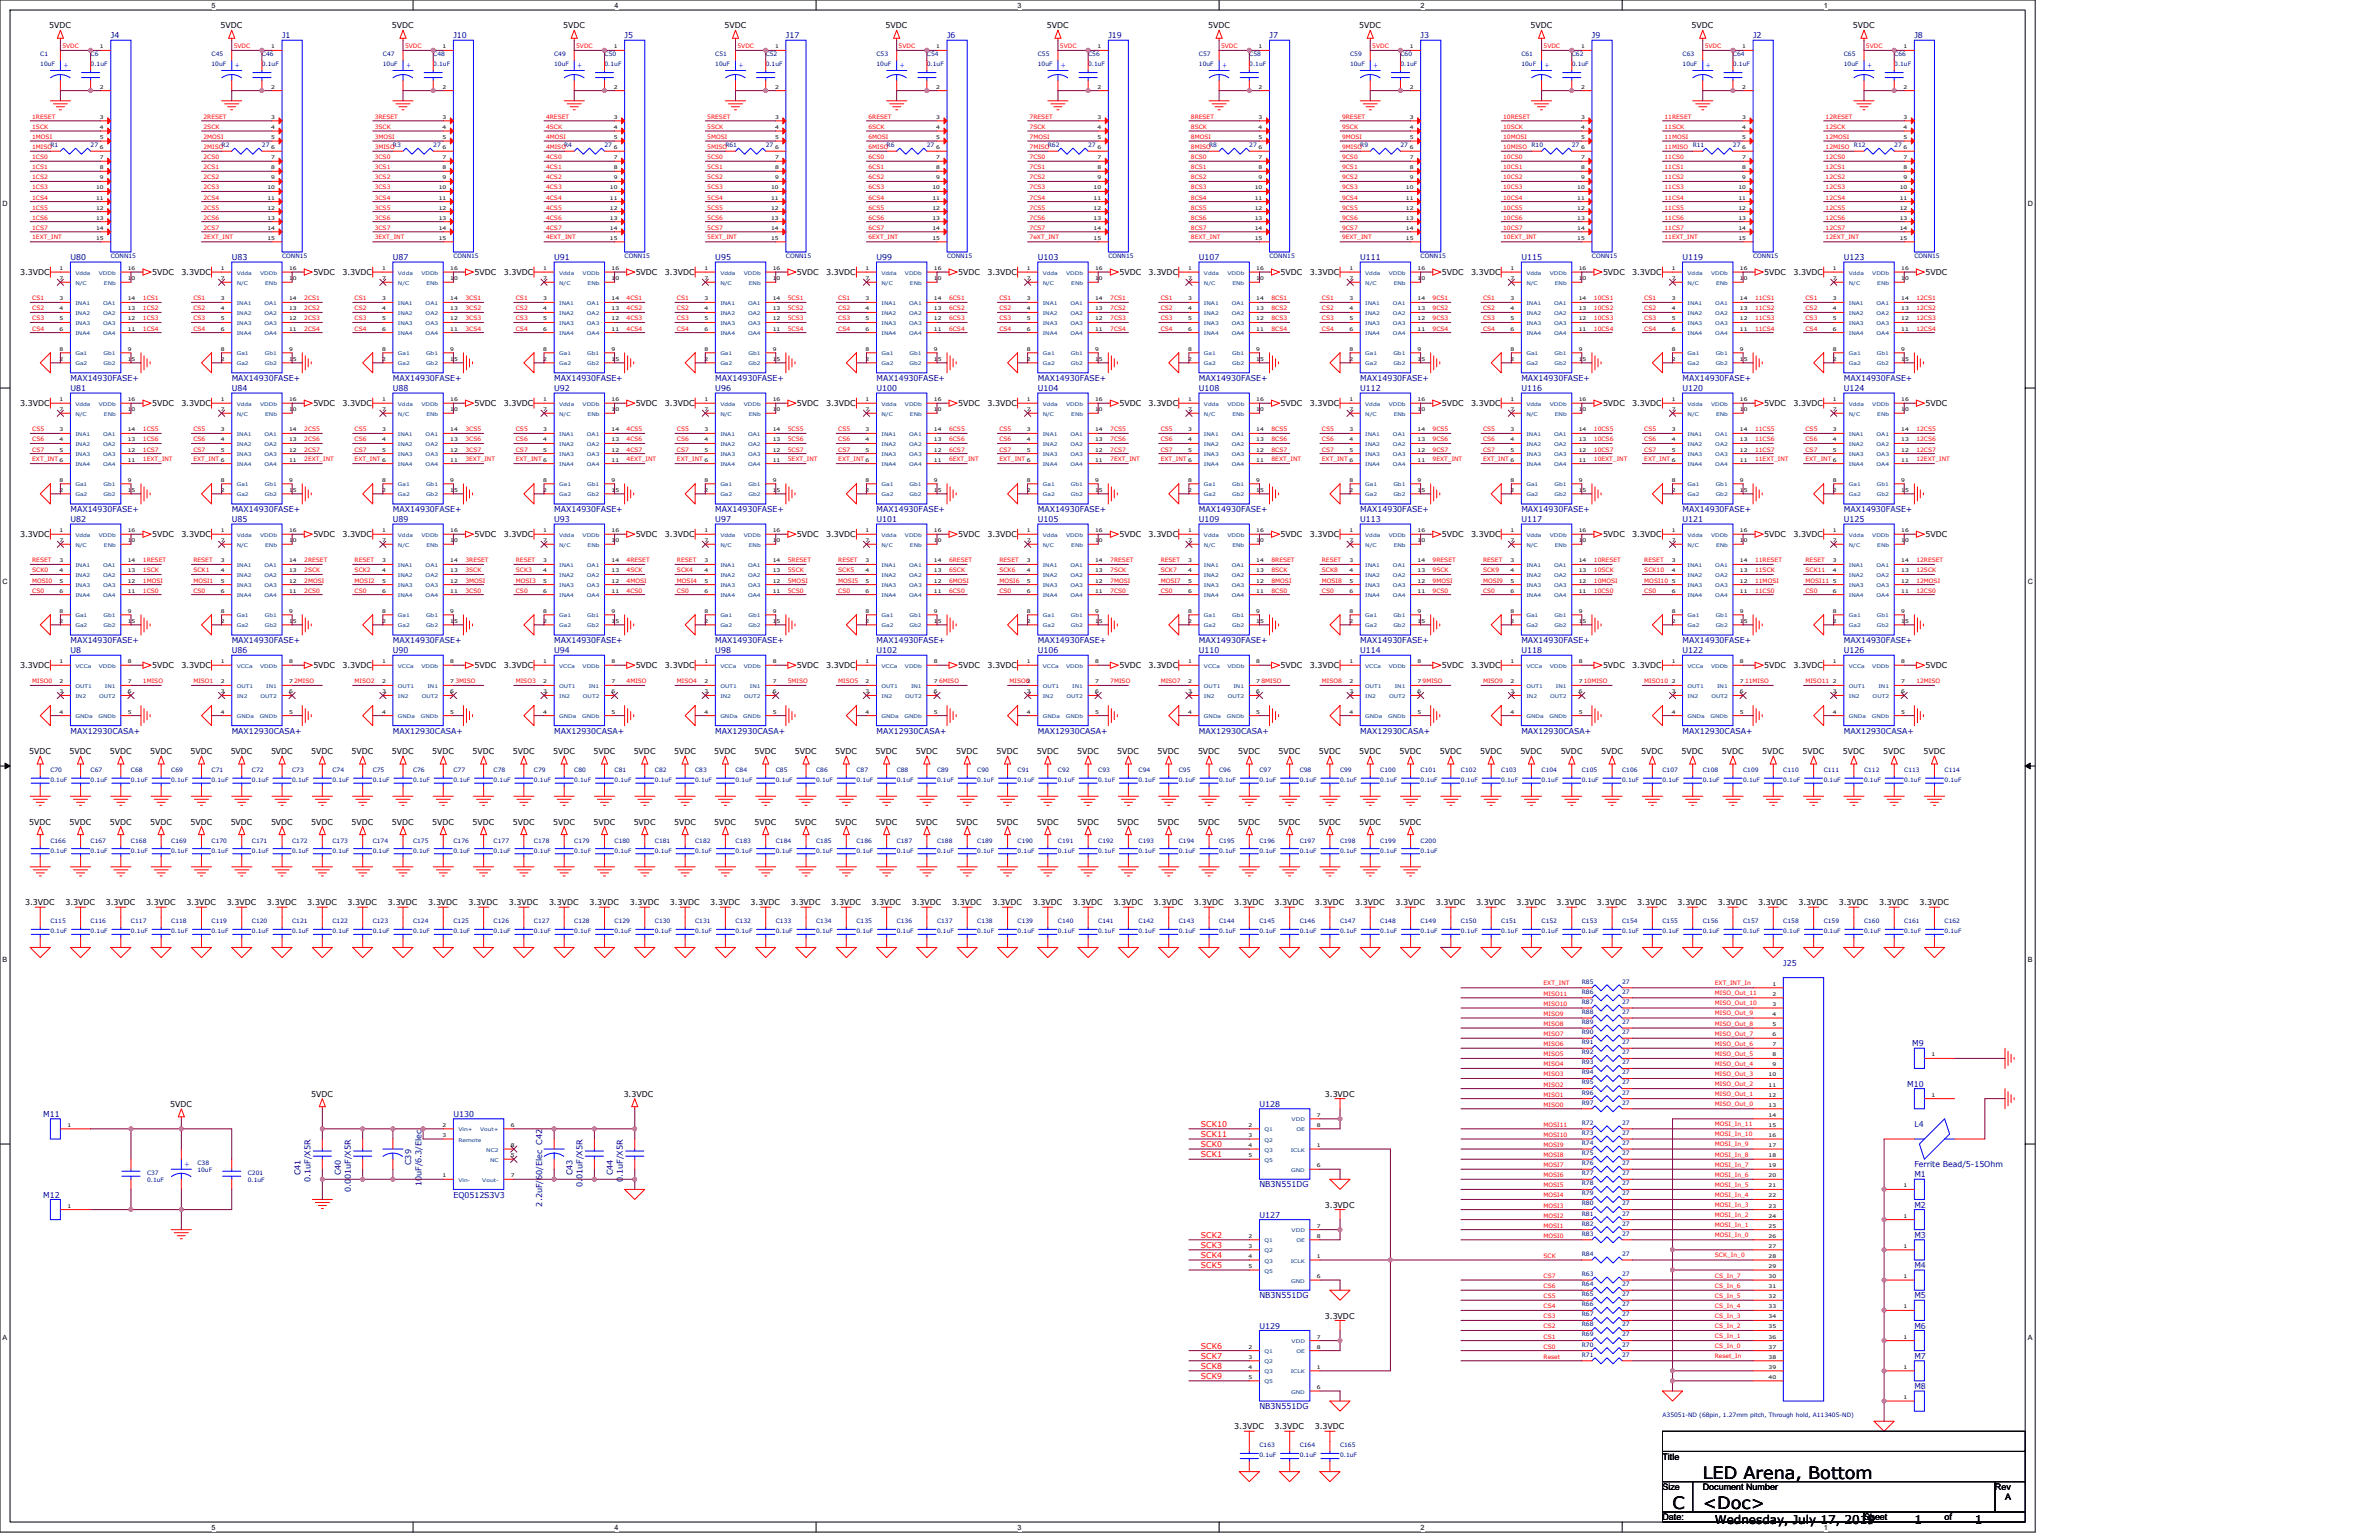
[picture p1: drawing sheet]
<svg xmlns="http://www.w3.org/2000/svg" width="432mm" height="279mm" viewBox="0 0 432 279" stroke-linecap="round" stroke-linejoin="round" font-family="sans-serif">
<defs><g id="words">
<g font-size="3.1">
<text x="309.1" y="268.3">LED Arena, Bottom</text>
<text x="303.6" y="273.8">C</text>
<text x="309.1" y="273.8">&lt;Doc&gt;</text>
</g>
<g font-size="2.2">
<text x="311.3" y="276.5">Wednesday, July 17, 2019</text>
<text x="347.5" y="276.5">1</text>
<text x="358.4" y="276.5">1</text>
</g>
<g font-size="1.6" fill="#00f">
<text x="11.5" y="12.4">+</text>
<text x="42.6" y="12.4">+</text>
<text x="73.7" y="12.4">+</text>
<text x="104.8" y="12.4">+</text>
<text x="134" y="12.4">+</text>
<text x="163.3" y="12.4">+</text>
<text x="192.6" y="12.4">+</text>
<text x="221.8" y="12.4">+</text>
<text x="249.3" y="12.4">+</text>
<text x="280.4" y="12.4">+</text>
<text x="309.6" y="12.4">+</text>
<text x="338.9" y="12.4">+</text>
<text x="33.5" y="211.8">+</text>
</g>
<g font-size="1.6">
<text x="301.8" y="264.8">Title</text>
<text x="301.8" y="270.3">Size</text>
<text x="301.8" y="275.8">Date:</text>
<text x="309.1" y="270.3">Document Number</text>
<text x="338.3" y="275.8">Sheet</text>
<text x="353" y="275.8">of</text>
<text x="362.1" y="270.3">Rev</text>
<text x="363.9" y="272.1">A</text>
</g>
<g font-size="1.5">
<text x="9" y="5.1">5VDC</text>
<text x="40" y="5.1">5VDC</text>
<text x="71.1" y="5.1">5VDC</text>
<text x="102.2" y="5.1">5VDC</text>
<text x="131.5" y="5.1">5VDC</text>
<text x="160.7" y="5.1">5VDC</text>
<text x="190" y="5.1">5VDC</text>
<text x="219.3" y="5.1">5VDC</text>
<text x="246.7" y="5.1">5VDC</text>
<text x="277.8" y="5.1">5VDC</text>
<text x="307" y="5.1">5VDC</text>
<text x="336.3" y="5.1">5VDC</text>
<text x="3.6" y="49.9">3.3VDC</text>
<text x="27.6" y="49.9">5VDC</text>
<text x="32.9" y="49.9">3.3VDC</text>
<text x="56.9" y="49.9">5VDC</text>
<text x="62.2" y="49.9">3.3VDC</text>
<text x="86.1" y="49.9">5VDC</text>
<text x="91.4" y="49.9">3.3VDC</text>
<text x="115.4" y="49.9">5VDC</text>
<text x="120.7" y="49.9">3.3VDC</text>
<text x="144.7" y="49.9">5VDC</text>
<text x="149.9" y="49.9">3.3VDC</text>
<text x="173.9" y="49.9">5VDC</text>
<text x="179.2" y="49.9">3.3VDC</text>
<text x="203.2" y="49.9">5VDC</text>
<text x="208.5" y="49.9">3.3VDC</text>
<text x="232.4" y="49.9">5VDC</text>
<text x="237.7" y="49.9">3.3VDC</text>
<text x="261.7" y="49.9">5VDC</text>
<text x="267" y="49.9">3.3VDC</text>
<text x="291" y="49.9">5VDC</text>
<text x="296.2" y="49.9">3.3VDC</text>
<text x="320.2" y="49.9">5VDC</text>
<text x="325.5" y="49.9">3.3VDC</text>
<text x="349.5" y="49.9">5VDC</text>
<text x="3.6" y="73.7">3.3VDC</text>
<text x="27.6" y="73.7">5VDC</text>
<text x="32.9" y="73.7">3.3VDC</text>
<text x="56.9" y="73.7">5VDC</text>
<text x="62.2" y="73.7">3.3VDC</text>
<text x="86.1" y="73.7">5VDC</text>
<text x="91.4" y="73.7">3.3VDC</text>
<text x="115.4" y="73.7">5VDC</text>
<text x="120.7" y="73.7">3.3VDC</text>
<text x="144.7" y="73.7">5VDC</text>
<text x="149.9" y="73.7">3.3VDC</text>
<text x="173.9" y="73.7">5VDC</text>
<text x="179.2" y="73.7">3.3VDC</text>
<text x="203.2" y="73.7">5VDC</text>
<text x="208.5" y="73.7">3.3VDC</text>
<text x="232.4" y="73.7">5VDC</text>
<text x="237.7" y="73.7">3.3VDC</text>
<text x="261.7" y="73.7">5VDC</text>
<text x="267" y="73.7">3.3VDC</text>
<text x="291" y="73.7">5VDC</text>
<text x="296.2" y="73.7">3.3VDC</text>
<text x="320.2" y="73.7">5VDC</text>
<text x="325.5" y="73.7">3.3VDC</text>
<text x="349.5" y="73.7">5VDC</text>
<text x="3.6" y="97.5">3.3VDC</text>
<text x="27.6" y="97.5">5VDC</text>
<text x="32.9" y="97.5">3.3VDC</text>
<text x="56.9" y="97.5">5VDC</text>
<text x="62.2" y="97.5">3.3VDC</text>
<text x="86.1" y="97.5">5VDC</text>
<text x="91.4" y="97.5">3.3VDC</text>
<text x="115.4" y="97.5">5VDC</text>
<text x="120.7" y="97.5">3.3VDC</text>
<text x="144.7" y="97.5">5VDC</text>
<text x="149.9" y="97.5">3.3VDC</text>
<text x="173.9" y="97.5">5VDC</text>
<text x="179.2" y="97.5">3.3VDC</text>
<text x="203.2" y="97.5">5VDC</text>
<text x="208.5" y="97.5">3.3VDC</text>
<text x="232.4" y="97.5">5VDC</text>
<text x="237.7" y="97.5">3.3VDC</text>
<text x="261.7" y="97.5">5VDC</text>
<text x="267" y="97.5">3.3VDC</text>
<text x="291" y="97.5">5VDC</text>
<text x="296.2" y="97.5">3.3VDC</text>
<text x="320.2" y="97.5">5VDC</text>
<text x="325.5" y="97.5">3.3VDC</text>
<text x="349.5" y="97.5">5VDC</text>
<text x="3.6" y="121.3">3.3VDC</text>
<text x="27.6" y="121.3">5VDC</text>
<text x="32.9" y="121.3">3.3VDC</text>
<text x="56.9" y="121.3">5VDC</text>
<text x="62.2" y="121.3">3.3VDC</text>
<text x="86.1" y="121.3">5VDC</text>
<text x="91.4" y="121.3">3.3VDC</text>
<text x="115.4" y="121.3">5VDC</text>
<text x="120.7" y="121.3">3.3VDC</text>
<text x="144.7" y="121.3">5VDC</text>
<text x="149.9" y="121.3">3.3VDC</text>
<text x="173.9" y="121.3">5VDC</text>
<text x="179.2" y="121.3">3.3VDC</text>
<text x="203.2" y="121.3">5VDC</text>
<text x="208.5" y="121.3">3.3VDC</text>
<text x="232.4" y="121.3">5VDC</text>
<text x="237.7" y="121.3">3.3VDC</text>
<text x="261.7" y="121.3">5VDC</text>
<text x="267" y="121.3">3.3VDC</text>
<text x="291" y="121.3">5VDC</text>
<text x="296.2" y="121.3">3.3VDC</text>
<text x="320.2" y="121.3">5VDC</text>
<text x="325.5" y="121.3">3.3VDC</text>
<text x="349.5" y="121.3">5VDC</text>
<text x="5.3" y="136.8">5VDC</text>
<text x="12.6" y="136.8">5VDC</text>
<text x="19.9" y="136.8">5VDC</text>
<text x="27.2" y="136.8">5VDC</text>
<text x="34.6" y="136.8">5VDC</text>
<text x="41.9" y="136.8">5VDC</text>
<text x="49.2" y="136.8">5VDC</text>
<text x="56.5" y="136.8">5VDC</text>
<text x="63.8" y="136.8">5VDC</text>
<text x="71.1" y="136.8">5VDC</text>
<text x="78.4" y="136.8">5VDC</text>
<text x="85.8" y="136.8">5VDC</text>
<text x="93.1" y="136.8">5VDC</text>
<text x="100.4" y="136.8">5VDC</text>
<text x="107.7" y="136.8">5VDC</text>
<text x="115" y="136.8">5VDC</text>
<text x="122.3" y="136.8">5VDC</text>
<text x="129.6" y="136.8">5VDC</text>
<text x="137" y="136.8">5VDC</text>
<text x="144.3" y="136.8">5VDC</text>
<text x="151.6" y="136.8">5VDC</text>
<text x="158.9" y="136.8">5VDC</text>
<text x="166.2" y="136.8">5VDC</text>
<text x="173.5" y="136.8">5VDC</text>
<text x="180.9" y="136.8">5VDC</text>
<text x="188.2" y="136.8">5VDC</text>
<text x="195.5" y="136.8">5VDC</text>
<text x="202.8" y="136.8">5VDC</text>
<text x="210.1" y="136.8">5VDC</text>
<text x="217.4" y="136.8">5VDC</text>
<text x="224.7" y="136.8">5VDC</text>
<text x="232.1" y="136.8">5VDC</text>
<text x="239.4" y="136.8">5VDC</text>
<text x="246.7" y="136.8">5VDC</text>
<text x="254" y="136.8">5VDC</text>
<text x="261.3" y="136.8">5VDC</text>
<text x="268.6" y="136.8">5VDC</text>
<text x="275.9" y="136.8">5VDC</text>
<text x="283.3" y="136.8">5VDC</text>
<text x="290.6" y="136.8">5VDC</text>
<text x="297.9" y="136.8">5VDC</text>
<text x="305.2" y="136.8">5VDC</text>
<text x="312.5" y="136.8">5VDC</text>
<text x="319.8" y="136.8">5VDC</text>
<text x="327.2" y="136.8">5VDC</text>
<text x="334.5" y="136.8">5VDC</text>
<text x="341.8" y="136.8">5VDC</text>
<text x="349.1" y="136.8">5VDC</text>
<text x="5.3" y="149.6">5VDC</text>
<text x="12.6" y="149.6">5VDC</text>
<text x="19.9" y="149.6">5VDC</text>
<text x="27.2" y="149.6">5VDC</text>
<text x="34.6" y="149.6">5VDC</text>
<text x="41.9" y="149.6">5VDC</text>
<text x="49.2" y="149.6">5VDC</text>
<text x="56.5" y="149.6">5VDC</text>
<text x="63.8" y="149.6">5VDC</text>
<text x="71.1" y="149.6">5VDC</text>
<text x="78.4" y="149.6">5VDC</text>
<text x="85.8" y="149.6">5VDC</text>
<text x="93.1" y="149.6">5VDC</text>
<text x="100.4" y="149.6">5VDC</text>
<text x="107.7" y="149.6">5VDC</text>
<text x="115" y="149.6">5VDC</text>
<text x="122.3" y="149.6">5VDC</text>
<text x="129.6" y="149.6">5VDC</text>
<text x="137" y="149.6">5VDC</text>
<text x="144.3" y="149.6">5VDC</text>
<text x="151.6" y="149.6">5VDC</text>
<text x="158.9" y="149.6">5VDC</text>
<text x="166.2" y="149.6">5VDC</text>
<text x="173.5" y="149.6">5VDC</text>
<text x="180.9" y="149.6">5VDC</text>
<text x="188.2" y="149.6">5VDC</text>
<text x="195.5" y="149.6">5VDC</text>
<text x="202.8" y="149.6">5VDC</text>
<text x="210.1" y="149.6">5VDC</text>
<text x="217.4" y="149.6">5VDC</text>
<text x="224.7" y="149.6">5VDC</text>
<text x="232.1" y="149.6">5VDC</text>
<text x="239.4" y="149.6">5VDC</text>
<text x="246.7" y="149.6">5VDC</text>
<text x="254" y="149.6">5VDC</text>
<text x="4.6" y="164.2">3.3VDC</text>
<text x="11.9" y="164.2">3.3VDC</text>
<text x="19.2" y="164.2">3.3VDC</text>
<text x="26.5" y="164.2">3.3VDC</text>
<text x="33.8" y="164.2">3.3VDC</text>
<text x="41.1" y="164.2">3.3VDC</text>
<text x="48.5" y="164.2">3.3VDC</text>
<text x="55.8" y="164.2">3.3VDC</text>
<text x="63.1" y="164.2">3.3VDC</text>
<text x="70.4" y="164.2">3.3VDC</text>
<text x="77.7" y="164.2">3.3VDC</text>
<text x="85" y="164.2">3.3VDC</text>
<text x="92.4" y="164.2">3.3VDC</text>
<text x="99.7" y="164.2">3.3VDC</text>
<text x="107" y="164.2">3.3VDC</text>
<text x="114.3" y="164.2">3.3VDC</text>
<text x="121.6" y="164.2">3.3VDC</text>
<text x="128.9" y="164.2">3.3VDC</text>
<text x="136.2" y="164.2">3.3VDC</text>
<text x="143.6" y="164.2">3.3VDC</text>
<text x="150.9" y="164.2">3.3VDC</text>
<text x="158.2" y="164.2">3.3VDC</text>
<text x="165.5" y="164.2">3.3VDC</text>
<text x="172.8" y="164.2">3.3VDC</text>
<text x="180.1" y="164.2">3.3VDC</text>
<text x="187.5" y="164.2">3.3VDC</text>
<text x="194.8" y="164.2">3.3VDC</text>
<text x="202.1" y="164.2">3.3VDC</text>
<text x="209.4" y="164.2">3.3VDC</text>
<text x="216.7" y="164.2">3.3VDC</text>
<text x="224" y="164.2">3.3VDC</text>
<text x="231.3" y="164.2">3.3VDC</text>
<text x="238.7" y="164.2">3.3VDC</text>
<text x="246" y="164.2">3.3VDC</text>
<text x="253.3" y="164.2">3.3VDC</text>
<text x="260.6" y="164.2">3.3VDC</text>
<text x="267.9" y="164.2">3.3VDC</text>
<text x="275.2" y="164.2">3.3VDC</text>
<text x="282.5" y="164.2">3.3VDC</text>
<text x="289.9" y="164.2">3.3VDC</text>
<text x="297.2" y="164.2">3.3VDC</text>
<text x="304.5" y="164.2">3.3VDC</text>
<text x="311.8" y="164.2">3.3VDC</text>
<text x="319.1" y="164.2">3.3VDC</text>
<text x="326.4" y="164.2">3.3VDC</text>
<text x="333.8" y="164.2">3.3VDC</text>
<text x="341.1" y="164.2">3.3VDC</text>
<text x="348.4" y="164.2">3.3VDC</text>
<text x="30.9" y="200.8">5VDC</text>
<text x="56.5" y="199">5VDC</text>
<text x="113.2" y="199">3.3VDC</text>
<text x="240.5" y="199">3.3VDC</text>
<text x="240.5" y="219.1">3.3VDC</text>
<text x="240.5" y="239.2">3.3VDC</text>
<text x="224" y="259.3">3.3VDC</text>
<text x="231.3" y="259.3">3.3VDC</text>
<text x="238.7" y="259.3">3.3VDC</text>
</g>
<g font-size="1.5" fill="#000080">
<text x="20.1" y="7">J4</text>
<text x="51.2" y="7">J1</text>
<text x="82.3" y="7">J10</text>
<text x="113.4" y="7">J5</text>
<text x="142.6" y="7">J17</text>
<text x="171.9" y="7">J6</text>
<text x="201.2" y="7">J19</text>
<text x="230.4" y="7">J7</text>
<text x="257.9" y="7">J3</text>
<text x="288.9" y="7">J9</text>
<text x="318.2" y="7">J2</text>
<text x="347.5" y="7">J8</text>
<text x="12.8" y="47.2">U80</text>
<text x="42.1" y="47.2">U83</text>
<text x="71.3" y="47.2">U87</text>
<text x="100.6" y="47.2">U91</text>
<text x="129.8" y="47.2">U95</text>
<text x="159.1" y="47.2">U99</text>
<text x="188.4" y="47.2">U103</text>
<text x="217.6" y="47.2">U107</text>
<text x="246.9" y="47.2">U111</text>
<text x="276.1" y="47.2">U115</text>
<text x="305.4" y="47.2">U119</text>
<text x="334.7" y="47.2">U123</text>
<text x="12.8" y="71">U81</text>
<text x="12.8" y="69.1">MAX14930FASE+</text>
<text x="42.1" y="71">U84</text>
<text x="42.1" y="69.1">MAX14930FASE+</text>
<text x="71.3" y="71">U88</text>
<text x="71.3" y="69.1">MAX14930FASE+</text>
<text x="100.6" y="71">U92</text>
<text x="100.6" y="69.1">MAX14930FASE+</text>
<text x="129.8" y="71">U96</text>
<text x="129.8" y="69.1">MAX14930FASE+</text>
<text x="159.1" y="71">U100</text>
<text x="159.1" y="69.1">MAX14930FASE+</text>
<text x="188.4" y="71">U104</text>
<text x="188.4" y="69.1">MAX14930FASE+</text>
<text x="217.6" y="69.1">MAX14930FASE+</text>
<text x="217.6" y="71">U108</text>
<text x="246.9" y="71">U112</text>
<text x="246.9" y="69.1">MAX14930FASE+</text>
<text x="276.1" y="71">U116</text>
<text x="276.1" y="69.1">MAX14930FASE+</text>
<text x="305.4" y="69.1">MAX14930FASE+</text>
<text x="305.4" y="71">U120</text>
<text x="334.7" y="71">U124</text>
<text x="334.7" y="69.1">MAX14930FASE+</text>
<text x="12.8" y="92.9">MAX14930FASE+</text>
<text x="12.8" y="94.7">U82</text>
<text x="42.1" y="92.9">MAX14930FASE+</text>
<text x="42.1" y="94.7">U85</text>
<text x="71.3" y="92.9">MAX14930FASE+</text>
<text x="71.3" y="94.7">U89</text>
<text x="100.6" y="94.7">U93</text>
<text x="100.6" y="92.9">MAX14930FASE+</text>
<text x="129.8" y="92.9">MAX14930FASE+</text>
<text x="129.8" y="94.7">U97</text>
<text x="159.1" y="94.7">U101</text>
<text x="159.1" y="92.9">MAX14930FASE+</text>
<text x="188.4" y="94.7">U105</text>
<text x="188.4" y="92.9">MAX14930FASE+</text>
<text x="217.6" y="94.7">U109</text>
<text x="217.6" y="92.9">MAX14930FASE+</text>
<text x="246.9" y="92.9">MAX14930FASE+</text>
<text x="246.9" y="94.7">U113</text>
<text x="276.1" y="94.7">U117</text>
<text x="276.1" y="92.9">MAX14930FASE+</text>
<text x="305.4" y="94.7">U121</text>
<text x="305.4" y="92.9">MAX14930FASE+</text>
<text x="334.7" y="94.7">U125</text>
<text x="334.7" y="92.9">MAX14930FASE+</text>
<text x="12.8" y="118.5">U8</text>
<text x="12.8" y="116.7">MAX14930FASE+</text>
<text x="42.1" y="118.5">U86</text>
<text x="42.1" y="116.7">MAX14930FASE+</text>
<text x="71.3" y="118.5">U90</text>
<text x="71.3" y="116.7">MAX14930FASE+</text>
<text x="100.6" y="116.7">MAX14930FASE+</text>
<text x="100.6" y="118.5">U94</text>
<text x="129.8" y="118.5">U98</text>
<text x="129.8" y="116.7">MAX14930FASE+</text>
<text x="159.1" y="116.7">MAX14930FASE+</text>
<text x="159.1" y="118.5">U102</text>
<text x="188.4" y="118.5">U106</text>
<text x="188.4" y="116.7">MAX14930FASE+</text>
<text x="217.6" y="118.5">U110</text>
<text x="217.6" y="116.7">MAX14930FASE+</text>
<text x="246.9" y="118.5">U114</text>
<text x="246.9" y="116.7">MAX14930FASE+</text>
<text x="276.1" y="118.5">U118</text>
<text x="276.1" y="116.7">MAX14930FASE+</text>
<text x="305.4" y="118.5">U122</text>
<text x="305.4" y="116.7">MAX14930FASE+</text>
<text x="334.7" y="118.5">U126</text>
<text x="334.7" y="116.7">MAX14930FASE+</text>
<text x="12.8" y="133.1">MAX12930CASA+</text>
<text x="42.1" y="133.1">MAX12930CASA+</text>
<text x="71.3" y="133.1">MAX12930CASA+</text>
<text x="100.6" y="133.1">MAX12930CASA+</text>
<text x="129.8" y="133.1">MAX12930CASA+</text>
<text x="159.1" y="133.1">MAX12930CASA+</text>
<text x="188.4" y="133.1">MAX12930CASA+</text>
<text x="217.6" y="133.1">MAX12930CASA+</text>
<text x="246.9" y="133.1">MAX12930CASA+</text>
<text x="276.1" y="133.1">MAX12930CASA+</text>
<text x="305.4" y="133.1">MAX12930CASA+</text>
<text x="334.7" y="133.1">MAX12930CASA+</text>
<text x="323.7" y="175.2">J25</text>
<text x="347.1" y="189.8">M9</text>
<text x="346.2" y="197.1">M10</text>
<text x="7.9" y="202.6">M11</text>
<text x="82.3" y="202.6">U130</text>
<text x="228.6" y="200.8">U128</text>
<text x="347.5" y="204.5">L4</text>
<text x="54.5" y="213.2" transform="rotate(-90 54.5 213.2)">C41</text>
<text x="56.4" y="214.5" transform="rotate(-90 56.4 214.5)">0.1uF/X5R</text>
<text x="61.8" y="213.2" transform="rotate(-90 61.8 213.2)">C40</text>
<text x="74.7" y="211.4" transform="rotate(-90 74.7 211.4)">C39</text>
<text x="76.5" y="215.2" transform="rotate(-90 76.5 215.2)">10uF/6.3/Elec</text>
<text x="103.9" y="213.2" transform="rotate(-90 103.9 213.2)">C43</text>
<text x="105.7" y="215.4" transform="rotate(-90 105.7 215.4)">0.01uF/X5R</text>
<text x="111.2" y="213.2" transform="rotate(-90 111.2 213.2)">C44</text>
<text x="113.1" y="214.5" transform="rotate(-90 113.1 214.5)">0.1uF/X5R</text>
<text x="228.6" y="215.4">NB3N551DG</text>
<text x="347.5" y="211.8">Ferrite Bead/5-15Ohm</text>
<text x="347.5" y="213.6">M1</text>
<text x="7.9" y="217.3">M12</text>
<text x="63.7" y="216.3" transform="rotate(-90 63.7 216.3)">0.001uF/X5R</text>
<text x="82.3" y="217.3">EQ0512S3V3</text>
<text x="98.4" y="218.9" transform="rotate(-90 98.4 218.9)">2.2uF/60/Elec C42</text>
<text x="228.6" y="220.9">U127</text>
<text x="347.5" y="219.1">M2</text>
<text x="347.5" y="224.6">M3</text>
<text x="347.5" y="230.1">M4</text>
<text x="228.6" y="235.6">NB3N551DG</text>
<text x="347.5" y="235.6">M5</text>
<text x="228.6" y="241">U129</text>
<text x="347.5" y="241">M6</text>
<text x="347.5" y="246.5">M7</text>
<text x="228.6" y="255.7">NB3N551DG</text>
<text x="347.5" y="252">M8</text>
</g>
<g font-size="1.5" fill="#f00">
<text x="218" y="208.1">SCK0</text>
<text x="218" y="210">SCK1</text>
<text x="218" y="204.4">SCK10</text>
<text x="218" y="206.3">SCK11</text>
<text x="218" y="224.6">SCK2</text>
<text x="218" y="226.4">SCK3</text>
<text x="218" y="228.2">SCK4</text>
<text x="218" y="230.1">SCK5</text>
<text x="218" y="244.7">SCK6</text>
<text x="218" y="246.5">SCK7</text>
<text x="218" y="248.3">SCK8</text>
<text x="218" y="250.2">SCK9</text>
</g>
<g font-size="1.3">
<text x="38.4" y="1.4">5</text>
<text x="111.5" y="1.4">4</text>
<text x="184.7" y="1.4">3</text>
<text x="257.9" y="1.4">2</text>
<text x="331" y="1.4">1</text>
<text x=".5" y="37.3">D</text>
<text x="368" y="37.3">D</text>
<text x=".5" y="105.9">C</text>
<text x="368" y="105.9">C</text>
<text x=".5" y="174.5">B</text>
<text x="368" y="174.5">B</text>
<text x=".5" y="243">A</text>
<text x="368" y="243">A</text>
<text x="38.4" y="277.5">5</text>
<text x="111.5" y="277.5">4</text>
<text x="184.7" y="277.5">3</text>
<text x="257.9" y="277.5">2</text>
<text x="331" y="277.5">1</text>
</g>
<g font-size="1.1" fill="#000080">
<text x="7.3" y="10.2">C1</text>
<text x="16.4" y="10.2">C6</text>
<text x="38.4" y="10.2">C45</text>
<text x="47.5" y="10.2">C46</text>
<text x="69.5" y="10.2">C47</text>
<text x="78.6" y="10.2">C48</text>
<text x="100.6" y="10.2">C49</text>
<text x="109.7" y="10.2">C50</text>
<text x="129.8" y="10.2">C51</text>
<text x="139" y="10.2">C52</text>
<text x="159.1" y="10.2">C53</text>
<text x="168.2" y="10.2">C54</text>
<text x="188.4" y="10.2">C55</text>
<text x="197.5" y="10.2">C56</text>
<text x="217.6" y="10.2">C57</text>
<text x="226.8" y="10.2">C58</text>
<text x="245" y="10.2">C59</text>
<text x="254.2" y="10.2">C60</text>
<text x="276.1" y="10.2">C61</text>
<text x="285.3" y="10.2">C62</text>
<text x="305.4" y="10.2">C63</text>
<text x="314.5" y="10.2">C64</text>
<text x="334.7" y="10.2">C65</text>
<text x="343.8" y="10.2">C66</text>
<text x="7.3" y="12">10uF</text>
<text x="16.4" y="12">0.1uF</text>
<text x="38.4" y="12">10uF</text>
<text x="47.5" y="12">0.1uF</text>
<text x="69.5" y="12">10uF</text>
<text x="78.6" y="12">0.1uF</text>
<text x="100.6" y="12">10uF</text>
<text x="109.7" y="12">0.1uF</text>
<text x="129.8" y="12">10uF</text>
<text x="139" y="12">0.1uF</text>
<text x="159.1" y="12">10uF</text>
<text x="168.2" y="12">0.1uF</text>
<text x="188.4" y="12">10uF</text>
<text x="197.5" y="12">0.1uF</text>
<text x="217.6" y="12">10uF</text>
<text x="226.8" y="12">0.1uF</text>
<text x="245" y="12">10uF</text>
<text x="254.2" y="12">0.1uF</text>
<text x="276.1" y="12">10uF</text>
<text x="285.3" y="12">0.1uF</text>
<text x="305.4" y="12">10uF</text>
<text x="314.5" y="12">0.1uF</text>
<text x="334.7" y="12">10uF</text>
<text x="343.8" y="12">0.1uF</text>
<text x="9.1" y="26.7">R1</text>
<text x="16.4" y="26.7">27</text>
<text x="40.2" y="26.7">R2</text>
<text x="47.5" y="26.7">27</text>
<text x="71.3" y="26.7">R3</text>
<text x="78.6" y="26.7">27</text>
<text x="102.4" y="26.7">R4</text>
<text x="109.7" y="26.7">27</text>
<text x="131.7" y="26.7">R61</text>
<text x="139" y="26.7">27</text>
<text x="160.9" y="26.7">R6</text>
<text x="168.2" y="26.7">27</text>
<text x="190.2" y="26.7">R62</text>
<text x="197.5" y="26.7">27</text>
<text x="219.5" y="26.7">R8</text>
<text x="226.8" y="26.7">27</text>
<text x="246.9" y="26.7">R9</text>
<text x="254.2" y="26.7">27</text>
<text x="278" y="26.7">R10</text>
<text x="285.3" y="26.7">27</text>
<text x="307.2" y="26.7">R11</text>
<text x="314.5" y="26.7">27</text>
<text x="336.5" y="26.7">R12</text>
<text x="343.8" y="26.7">27</text>
<text x="20.1" y="46.8">CONN15</text>
<text x="51.2" y="46.8">CONN15</text>
<text x="82.3" y="46.8">CONN15</text>
<text x="113.4" y="46.8">CONN15</text>
<text x="142.6" y="46.8">CONN15</text>
<text x="171.9" y="46.8">CONN15</text>
<text x="201.2" y="46.8">CONN15</text>
<text x="230.4" y="46.8">CONN15</text>
<text x="257.9" y="46.8">CONN15</text>
<text x="288.9" y="46.8">CONN15</text>
<text x="318.2" y="46.8">CONN15</text>
<text x="347.5" y="46.8">CONN15</text>
<text x="9.1" y="140.1">C70</text>
<text x="9.1" y="141.9">0.1uF</text>
<text x="16.4" y="140.1">C67</text>
<text x="16.4" y="141.9">0.1uF</text>
<text x="23.8" y="140.1">C68</text>
<text x="23.8" y="141.9">0.1uF</text>
<text x="31.1" y="140.1">C69</text>
<text x="31.1" y="141.9">0.1uF</text>
<text x="38.4" y="140.1">C71</text>
<text x="38.4" y="141.9">0.1uF</text>
<text x="45.7" y="140.1">C72</text>
<text x="45.7" y="141.9">0.1uF</text>
<text x="53" y="140.1">C73</text>
<text x="53" y="141.9">0.1uF</text>
<text x="60.3" y="140.1">C74</text>
<text x="60.3" y="141.9">0.1uF</text>
<text x="67.6" y="140.1">C75</text>
<text x="67.6" y="141.9">0.1uF</text>
<text x="75" y="140.1">C76</text>
<text x="75" y="141.9">0.1uF</text>
<text x="82.3" y="140.1">C77</text>
<text x="82.3" y="141.9">0.1uF</text>
<text x="89.6" y="140.1">C78</text>
<text x="89.6" y="141.9">0.1uF</text>
<text x="96.9" y="140.1">C79</text>
<text x="96.9" y="141.9">0.1uF</text>
<text x="104.2" y="140.1">C80</text>
<text x="104.2" y="141.9">0.1uF</text>
<text x="111.5" y="140.1">C81</text>
<text x="111.5" y="141.9">0.1uF</text>
<text x="118.9" y="140.1">C82</text>
<text x="118.9" y="141.9">0.1uF</text>
<text x="126.2" y="140.1">C83</text>
<text x="126.2" y="141.9">0.1uF</text>
<text x="133.5" y="140.1">C84</text>
<text x="133.5" y="141.9">0.1uF</text>
<text x="140.8" y="140.1">C85</text>
<text x="140.8" y="141.9">0.1uF</text>
<text x="148.1" y="140.1">C86</text>
<text x="148.1" y="141.9">0.1uF</text>
<text x="155.4" y="140.1">C87</text>
<text x="155.4" y="141.9">0.1uF</text>
<text x="162.8" y="140.1">C88</text>
<text x="162.8" y="141.9">0.1uF</text>
<text x="170.1" y="140.1">C89</text>
<text x="170.1" y="141.9">0.1uF</text>
<text x="177.4" y="140.1">C90</text>
<text x="177.4" y="141.9">0.1uF</text>
<text x="184.7" y="140.1">C91</text>
<text x="184.7" y="141.9">0.1uF</text>
<text x="192" y="140.1">C92</text>
<text x="192" y="141.9">0.1uF</text>
<text x="199.3" y="140.1">C93</text>
<text x="199.3" y="141.9">0.1uF</text>
<text x="206.7" y="140.1">C94</text>
<text x="206.7" y="141.9">0.1uF</text>
<text x="214" y="140.1">C95</text>
<text x="214" y="141.9">0.1uF</text>
<text x="221.3" y="140.1">C96</text>
<text x="221.3" y="141.9">0.1uF</text>
<text x="228.6" y="140.1">C97</text>
<text x="228.6" y="141.9">0.1uF</text>
<text x="235.9" y="140.1">C98</text>
<text x="235.9" y="141.9">0.1uF</text>
<text x="243.2" y="140.1">C99</text>
<text x="243.2" y="141.9">0.1uF</text>
<text x="250.5" y="140.1">C100</text>
<text x="250.5" y="141.9">0.1uF</text>
<text x="257.9" y="140.1">C101</text>
<text x="257.9" y="141.9">0.1uF</text>
<text x="265.2" y="140.1">C102</text>
<text x="265.2" y="141.9">0.1uF</text>
<text x="272.5" y="140.1">C103</text>
<text x="272.5" y="141.9">0.1uF</text>
<text x="279.8" y="140.1">C104</text>
<text x="279.8" y="141.9">0.1uF</text>
<text x="287.1" y="140.1">C105</text>
<text x="287.1" y="141.9">0.1uF</text>
<text x="294.4" y="140.1">C106</text>
<text x="294.4" y="141.9">0.1uF</text>
<text x="301.8" y="140.1">C107</text>
<text x="301.8" y="141.9">0.1uF</text>
<text x="309.1" y="140.1">C108</text>
<text x="309.1" y="141.9">0.1uF</text>
<text x="316.4" y="140.1">C109</text>
<text x="316.4" y="141.9">0.1uF</text>
<text x="323.7" y="140.1">C110</text>
<text x="323.7" y="141.9">0.1uF</text>
<text x="331" y="140.1">C111</text>
<text x="331" y="141.9">0.1uF</text>
<text x="338.3" y="140.1">C112</text>
<text x="338.3" y="141.9">0.1uF</text>
<text x="345.6" y="140.1">C113</text>
<text x="345.6" y="141.9">0.1uF</text>
<text x="353" y="140.1">C114</text>
<text x="353" y="141.9">0.1uF</text>
<text x="9.1" y="152.9">C166</text>
<text x="9.1" y="154.7">0.1uF</text>
<text x="16.4" y="152.9">C167</text>
<text x="16.4" y="154.7">0.1uF</text>
<text x="23.8" y="152.9">C168</text>
<text x="23.8" y="154.7">0.1uF</text>
<text x="31.1" y="152.9">C169</text>
<text x="31.1" y="154.7">0.1uF</text>
<text x="38.4" y="152.9">C170</text>
<text x="38.4" y="154.7">0.1uF</text>
<text x="45.7" y="152.9">C171</text>
<text x="45.7" y="154.7">0.1uF</text>
<text x="53" y="152.9">C172</text>
<text x="53" y="154.7">0.1uF</text>
<text x="60.3" y="152.9">C173</text>
<text x="60.3" y="154.7">0.1uF</text>
<text x="67.6" y="152.9">C174</text>
<text x="67.6" y="154.7">0.1uF</text>
<text x="75" y="152.9">C175</text>
<text x="75" y="154.7">0.1uF</text>
<text x="82.3" y="152.9">C176</text>
<text x="82.3" y="154.7">0.1uF</text>
<text x="89.6" y="152.9">C177</text>
<text x="89.6" y="154.7">0.1uF</text>
<text x="96.9" y="152.9">C178</text>
<text x="96.9" y="154.7">0.1uF</text>
<text x="104.2" y="152.9">C179</text>
<text x="104.2" y="154.7">0.1uF</text>
<text x="111.5" y="152.9">C180</text>
<text x="111.5" y="154.7">0.1uF</text>
<text x="118.9" y="152.9">C181</text>
<text x="118.9" y="154.7">0.1uF</text>
<text x="126.2" y="152.9">C182</text>
<text x="126.2" y="154.7">0.1uF</text>
<text x="133.5" y="152.9">C183</text>
<text x="133.5" y="154.7">0.1uF</text>
<text x="140.8" y="152.9">C184</text>
<text x="140.8" y="154.7">0.1uF</text>
<text x="148.1" y="152.9">C185</text>
<text x="148.1" y="154.7">0.1uF</text>
<text x="155.4" y="152.9">C186</text>
<text x="155.4" y="154.7">0.1uF</text>
<text x="162.8" y="152.9">C187</text>
<text x="162.8" y="154.7">0.1uF</text>
<text x="170.1" y="152.9">C188</text>
<text x="170.1" y="154.7">0.1uF</text>
<text x="177.4" y="152.9">C189</text>
<text x="177.4" y="154.7">0.1uF</text>
<text x="184.7" y="152.9">C190</text>
<text x="184.7" y="154.7">0.1uF</text>
<text x="192" y="152.9">C191</text>
<text x="192" y="154.7">0.1uF</text>
<text x="199.3" y="152.9">C192</text>
<text x="199.3" y="154.7">0.1uF</text>
<text x="206.7" y="152.9">C193</text>
<text x="206.7" y="154.7">0.1uF</text>
<text x="214" y="152.9">C194</text>
<text x="214" y="154.7">0.1uF</text>
<text x="221.3" y="152.9">C195</text>
<text x="221.3" y="154.7">0.1uF</text>
<text x="228.6" y="152.9">C196</text>
<text x="228.6" y="154.7">0.1uF</text>
<text x="235.9" y="152.9">C197</text>
<text x="235.9" y="154.7">0.1uF</text>
<text x="243.2" y="152.9">C198</text>
<text x="243.2" y="154.7">0.1uF</text>
<text x="250.5" y="152.9">C199</text>
<text x="250.5" y="154.7">0.1uF</text>
<text x="257.9" y="152.9">C200</text>
<text x="257.9" y="154.7">0.1uF</text>
<text x="9.1" y="167.5">C115</text>
<text x="16.4" y="167.5">C116</text>
<text x="23.8" y="167.5">C117</text>
<text x="31.1" y="167.5">C118</text>
<text x="38.4" y="167.5">C119</text>
<text x="45.7" y="167.5">C120</text>
<text x="53" y="167.5">C121</text>
<text x="60.3" y="167.5">C122</text>
<text x="67.6" y="167.5">C123</text>
<text x="75" y="167.5">C124</text>
<text x="82.3" y="167.5">C125</text>
<text x="89.6" y="167.5">C126</text>
<text x="96.9" y="167.5">C127</text>
<text x="104.2" y="167.5">C128</text>
<text x="111.5" y="167.5">C129</text>
<text x="118.9" y="167.5">C130</text>
<text x="126.2" y="167.5">C131</text>
<text x="133.5" y="167.5">C132</text>
<text x="140.8" y="167.5">C133</text>
<text x="148.1" y="167.5">C134</text>
<text x="155.4" y="167.5">C135</text>
<text x="162.8" y="167.5">C136</text>
<text x="170.1" y="167.5">C137</text>
<text x="177.4" y="167.5">C138</text>
<text x="184.7" y="167.5">C139</text>
<text x="192" y="167.5">C140</text>
<text x="199.3" y="167.5">C141</text>
<text x="206.7" y="167.5">C142</text>
<text x="214" y="167.5">C143</text>
<text x="221.3" y="167.5">C144</text>
<text x="228.6" y="167.5">C145</text>
<text x="235.9" y="167.5">C146</text>
<text x="243.2" y="167.5">C147</text>
<text x="250.5" y="167.5">C148</text>
<text x="257.9" y="167.5">C149</text>
<text x="265.2" y="167.5">C150</text>
<text x="272.5" y="167.5">C151</text>
<text x="279.8" y="167.5">C152</text>
<text x="287.1" y="167.5">C153</text>
<text x="294.4" y="167.5">C154</text>
<text x="301.8" y="167.5">C155</text>
<text x="309.1" y="167.5">C156</text>
<text x="316.4" y="167.5">C157</text>
<text x="323.7" y="167.5">C158</text>
<text x="331" y="167.5">C159</text>
<text x="338.3" y="167.5">C160</text>
<text x="345.6" y="167.5">C161</text>
<text x="353" y="167.5">C162</text>
<text x="9.1" y="169.3">0.1uF</text>
<text x="16.4" y="169.3">0.1uF</text>
<text x="23.8" y="169.3">0.1uF</text>
<text x="31.1" y="169.3">0.1uF</text>
<text x="38.4" y="169.3">0.1uF</text>
<text x="45.7" y="169.3">0.1uF</text>
<text x="53" y="169.3">0.1uF</text>
<text x="60.3" y="169.3">0.1uF</text>
<text x="67.6" y="169.3">0.1uF</text>
<text x="75" y="169.3">0.1uF</text>
<text x="82.3" y="169.3">0.1uF</text>
<text x="89.6" y="169.3">0.1uF</text>
<text x="96.9" y="169.3">0.1uF</text>
<text x="104.2" y="169.3">0.1uF</text>
<text x="111.5" y="169.3">0.1uF</text>
<text x="118.9" y="169.3">0.1uF</text>
<text x="126.2" y="169.3">0.1uF</text>
<text x="133.5" y="169.3">0.1uF</text>
<text x="140.8" y="169.3">0.1uF</text>
<text x="148.1" y="169.3">0.1uF</text>
<text x="155.4" y="169.3">0.1uF</text>
<text x="162.8" y="169.3">0.1uF</text>
<text x="170.1" y="169.3">0.1uF</text>
<text x="177.4" y="169.3">0.1uF</text>
<text x="184.7" y="169.3">0.1uF</text>
<text x="192" y="169.3">0.1uF</text>
<text x="199.3" y="169.3">0.1uF</text>
<text x="206.7" y="169.3">0.1uF</text>
<text x="214" y="169.3">0.1uF</text>
<text x="221.3" y="169.3">0.1uF</text>
<text x="228.6" y="169.3">0.1uF</text>
<text x="235.9" y="169.3">0.1uF</text>
<text x="243.2" y="169.3">0.1uF</text>
<text x="250.5" y="169.3">0.1uF</text>
<text x="257.9" y="169.3">0.1uF</text>
<text x="265.2" y="169.3">0.1uF</text>
<text x="272.5" y="169.3">0.1uF</text>
<text x="279.8" y="169.3">0.1uF</text>
<text x="287.1" y="169.3">0.1uF</text>
<text x="294.4" y="169.3">0.1uF</text>
<text x="301.8" y="169.3">0.1uF</text>
<text x="309.1" y="169.3">0.1uF</text>
<text x="316.4" y="169.3">0.1uF</text>
<text x="323.7" y="169.3">0.1uF</text>
<text x="331" y="169.3">0.1uF</text>
<text x="338.3" y="169.3">0.1uF</text>
<text x="345.6" y="169.3">0.1uF</text>
<text x="353" y="169.3">0.1uF</text>
<text x="287.1" y="178.5">R85</text>
<text x="294.4" y="178.5">27</text>
<text x="287.1" y="182.1">R87</text>
<text x="287.1" y="184">R88</text>
<text x="287.1" y="185.8">R89</text>
<text x="287.1" y="180.3">R86</text>
<text x="294.4" y="182.1">27</text>
<text x="294.4" y="184">27</text>
<text x="294.4" y="185.8">27</text>
<text x="294.4" y="180.3">27</text>
<text x="287.1" y="187.6">R90</text>
<text x="287.1" y="189.4">R91</text>
<text x="287.1" y="191.3">R92</text>
<text x="294.4" y="187.6">27</text>
<text x="294.4" y="189.4">27</text>
<text x="294.4" y="191.3">27</text>
<text x="287.1" y="194.9">R94</text>
<text x="287.1" y="196.7">R95</text>
<text x="287.1" y="193.1">R93</text>
<text x="294.4" y="194.9">27</text>
<text x="294.4" y="196.7">27</text>
<text x="294.4" y="193.1">27</text>
<text x="287.1" y="198.6">R96</text>
<text x="287.1" y="200.4">R97</text>
<text x="294.4" y="198.6">27</text>
<text x="294.4" y="200.4">27</text>
<text x="287.1" y="204.1">R72</text>
<text x="287.1" y="205.9">R73</text>
<text x="287.1" y="207.7">R74</text>
<text x="287.1" y="209.5">R75</text>
<text x="294.4" y="204.1">27</text>
<text x="294.4" y="205.9">27</text>
<text x="294.4" y="207.7">27</text>
<text x="294.4" y="209.5">27</text>
<text x="26.7" y="213.2">C37</text>
<text x="26.7" y="214.5">0.1uF</text>
<text x="35.8" y="211.4">C38</text>
<text x="35.8" y="212.7">10uF</text>
<text x="45" y="213.2">C201</text>
<text x="45" y="214.5">0.1uF</text>
<text x="287.1" y="215">R78</text>
<text x="287.1" y="211.4">R76</text>
<text x="287.1" y="213.2">R77</text>
<text x="294.4" y="215">27</text>
<text x="294.4" y="211.4">27</text>
<text x="294.4" y="213.2">27</text>
<text x="287.1" y="220.5">R81</text>
<text x="287.1" y="216.9">R79</text>
<text x="287.1" y="218.7">R80</text>
<text x="294.4" y="220.5">27</text>
<text x="294.4" y="216.9">27</text>
<text x="294.4" y="218.7">27</text>
<text x="287.1" y="222.4">R82</text>
<text x="287.1" y="227.8">R84</text>
<text x="287.1" y="224.2">R83</text>
<text x="294.4" y="222.4">27</text>
<text x="294.4" y="227.8">27</text>
<text x="294.4" y="224.2">27</text>
<text x="287.1" y="231.5">R63</text>
<text x="287.1" y="233.3">R64</text>
<text x="294.4" y="231.5">27</text>
<text x="294.4" y="233.3">27</text>
<text x="287.1" y="235.2">R65</text>
<text x="287.1" y="237">R66</text>
<text x="287.1" y="238.8">R67</text>
<text x="294.4" y="235.2">27</text>
<text x="294.4" y="237">27</text>
<text x="294.4" y="238.8">27</text>
<text x="287.1" y="242.5">R69</text>
<text x="287.1" y="244.3">R70</text>
<text x="287.1" y="240.6">R68</text>
<text x="294.4" y="242.5">27</text>
<text x="294.4" y="244.3">27</text>
<text x="294.4" y="240.6">27</text>
<text x="287.1" y="246.1">R71</text>
<text x="294.4" y="246.1">27</text>
<text x="301.8" y="257.1">A35051-ND (68pin, 1.27mm pitch, Through hold, A113405-ND)</text>
<text x="228.6" y="262.6">C163</text>
<text x="235.9" y="262.6">C164</text>
<text x="243.2" y="262.6">C165</text>
<text x="228.6" y="264.4">0.1uF</text>
<text x="235.9" y="264.4">0.1uF</text>
<text x="243.2" y="264.4">0.1uF</text>
</g>
<g font-size="1.1" fill="#f00">
<text x="11.3" y="8.8">5VDC</text>
<text x="42.4" y="8.8">5VDC</text>
<text x="73.5" y="8.8">5VDC</text>
<text x="104.6" y="8.8">5VDC</text>
<text x="133.9" y="8.8">5VDC</text>
<text x="163.1" y="8.8">5VDC</text>
<text x="192.4" y="8.8">5VDC</text>
<text x="221.6" y="8.8">5VDC</text>
<text x="249.1" y="8.8">5VDC</text>
<text x="280.2" y="8.8">5VDC</text>
<text x="309.4" y="8.8">5VDC</text>
<text x="338.7" y="8.8">5VDC</text>
<text x="5.8" y="21.6">1RESET</text>
<text x="5.8" y="23.4">1SCK</text>
<text x="36.9" y="21.6">2RESET</text>
<text x="36.9" y="23.4">2SCK</text>
<text x="68" y="21.6">3RESET</text>
<text x="68" y="23.4">3SCK</text>
<text x="99.1" y="21.6">4RESET</text>
<text x="99.1" y="23.4">4SCK</text>
<text x="128.4" y="23.4">5SCK</text>
<text x="128.4" y="21.6">5RESET</text>
<text x="157.6" y="21.6">6RESET</text>
<text x="157.6" y="23.4">6SCK</text>
<text x="186.9" y="21.6">7RESET</text>
<text x="186.9" y="23.4">7SCK</text>
<text x="216.2" y="21.6">8RESET</text>
<text x="216.2" y="23.4">8SCK</text>
<text x="243.6" y="21.6">9RESET</text>
<text x="243.6" y="23.4">9SCK</text>
<text x="272.8" y="21.6">10RESET</text>
<text x="272.8" y="23.4">10SCK</text>
<text x="302.1" y="21.6">11RESET</text>
<text x="302.1" y="23.4">11SCK</text>
<text x="331.4" y="21.6">12RESET</text>
<text x="331.4" y="23.4">12SCK</text>
<text x="5.8" y="25.2">1MOSI</text>
<text x="5.8" y="28.9">1CS0</text>
<text x="5.8" y="27.1">1MISO</text>
<text x="36.9" y="25.2">2MOSI</text>
<text x="36.9" y="28.9">2CS0</text>
<text x="36.9" y="27.1">2MISO</text>
<text x="68" y="25.2">3MOSI</text>
<text x="68" y="28.9">3CS0</text>
<text x="68" y="27.1">3MISO</text>
<text x="99.1" y="25.2">4MOSI</text>
<text x="99.1" y="28.9">4CS0</text>
<text x="99.1" y="27.1">4MISO</text>
<text x="128.4" y="25.2">5MOSI</text>
<text x="128.4" y="28.9">5CS0</text>
<text x="128.4" y="27.1">5MISO</text>
<text x="157.6" y="25.2">6MOSI</text>
<text x="157.6" y="28.9">6CS0</text>
<text x="157.6" y="27.1">6MISO</text>
<text x="186.9" y="25.2">7MOSI</text>
<text x="186.9" y="28.9">7CS0</text>
<text x="186.9" y="27.1">7MISO</text>
<text x="216.2" y="25.2">8MOSI</text>
<text x="216.2" y="28.9">8CS0</text>
<text x="216.2" y="27.1">8MISO</text>
<text x="243.6" y="25.2">9MOSI</text>
<text x="243.6" y="28.9">9CS0</text>
<text x="243.6" y="27.1">9MISO</text>
<text x="272.8" y="25.2">10MOSI</text>
<text x="272.8" y="28.9">10CS0</text>
<text x="272.8" y="27.1">10MISO</text>
<text x="302.1" y="25.2">11MOSI</text>
<text x="302.1" y="28.9">11CS0</text>
<text x="302.1" y="27.1">11MISO</text>
<text x="331.4" y="25.2">12MOSI</text>
<text x="331.4" y="28.9">12CS0</text>
<text x="331.4" y="27.1">12MISO</text>
<text x="5.8" y="30.7">1CS1</text>
<text x="5.8" y="32.6">1CS2</text>
<text x="5.8" y="34.4">1CS3</text>
<text x="36.9" y="30.7">2CS1</text>
<text x="36.9" y="32.6">2CS2</text>
<text x="36.9" y="34.4">2CS3</text>
<text x="68" y="30.7">3CS1</text>
<text x="68" y="32.6">3CS2</text>
<text x="68" y="34.4">3CS3</text>
<text x="99.1" y="30.7">4CS1</text>
<text x="99.1" y="32.6">4CS2</text>
<text x="99.1" y="34.4">4CS3</text>
<text x="128.4" y="30.7">5CS1</text>
<text x="128.4" y="32.6">5CS2</text>
<text x="128.4" y="34.4">5CS3</text>
<text x="157.6" y="30.7">6CS1</text>
<text x="157.6" y="32.6">6CS2</text>
<text x="157.6" y="34.4">6CS3</text>
<text x="186.9" y="30.7">7CS1</text>
<text x="186.9" y="32.6">7CS2</text>
<text x="186.9" y="34.4">7CS3</text>
<text x="216.2" y="30.7">8CS1</text>
<text x="216.2" y="32.6">8CS2</text>
<text x="216.2" y="34.4">8CS3</text>
<text x="243.6" y="30.7">9CS1</text>
<text x="243.6" y="32.6">9CS2</text>
<text x="243.6" y="34.4">9CS3</text>
<text x="272.8" y="30.7">10CS1</text>
<text x="272.8" y="32.6">10CS2</text>
<text x="272.8" y="34.4">10CS3</text>
<text x="302.1" y="30.7">11CS1</text>
<text x="302.1" y="32.6">11CS2</text>
<text x="302.1" y="34.4">11CS3</text>
<text x="331.4" y="30.7">12CS1</text>
<text x="331.4" y="32.6">12CS2</text>
<text x="331.4" y="34.4">12CS3</text>
<text x="5.8" y="36.2">1CS4</text>
<text x="5.8" y="38">1CS5</text>
<text x="5.8" y="39.9">1CS6</text>
<text x="5.8" y="41.7">1CS7</text>
<text x="36.9" y="36.2">2CS4</text>
<text x="36.9" y="38">2CS5</text>
<text x="36.9" y="39.9">2CS6</text>
<text x="36.9" y="41.7">2CS7</text>
<text x="68" y="36.2">3CS4</text>
<text x="68" y="38">3CS5</text>
<text x="68" y="39.9">3CS6</text>
<text x="68" y="41.7">3CS7</text>
<text x="99.1" y="36.2">4CS4</text>
<text x="99.1" y="38">4CS5</text>
<text x="99.1" y="39.9">4CS6</text>
<text x="99.1" y="41.7">4CS7</text>
<text x="128.4" y="36.2">5CS4</text>
<text x="128.4" y="38">5CS5</text>
<text x="128.4" y="39.9">5CS6</text>
<text x="128.4" y="41.7">5CS7</text>
<text x="157.6" y="36.2">6CS4</text>
<text x="157.6" y="38">6CS5</text>
<text x="157.6" y="39.9">6CS6</text>
<text x="157.6" y="41.7">6CS7</text>
<text x="186.9" y="36.2">7CS4</text>
<text x="186.9" y="38">7CS5</text>
<text x="186.9" y="39.9">7CS6</text>
<text x="186.9" y="41.7">7CS7</text>
<text x="216.2" y="36.2">8CS4</text>
<text x="216.2" y="38">8CS5</text>
<text x="216.2" y="39.9">8CS6</text>
<text x="216.2" y="41.7">8CS7</text>
<text x="243.6" y="36.2">9CS4</text>
<text x="243.6" y="38">9CS5</text>
<text x="243.6" y="39.9">9CS6</text>
<text x="243.6" y="41.7">9CS7</text>
<text x="272.8" y="36.2">10CS4</text>
<text x="272.8" y="38">10CS5</text>
<text x="272.8" y="39.9">10CS6</text>
<text x="272.8" y="41.7">10CS7</text>
<text x="302.1" y="36.2">11CS4</text>
<text x="302.1" y="38">11CS5</text>
<text x="302.1" y="39.9">11CS6</text>
<text x="302.1" y="41.7">11CS7</text>
<text x="331.4" y="36.2">12CS4</text>
<text x="331.4" y="38">12CS5</text>
<text x="331.4" y="39.9">12CS6</text>
<text x="331.4" y="41.7">12CS7</text>
<text x="5.8" y="43.4">1EXT_INT</text>
<text x="36.9" y="43.4">2EXT_INT</text>
<text x="68" y="43.4">3EXT_INT</text>
<text x="99.1" y="43.4">4EXT_INT</text>
<text x="128.4" y="43.4">5EXT_INT</text>
<text x="157.6" y="43.4">6EXT_INT</text>
<text x="186.9" y="43.4">7eXT_INT</text>
<text x="216.2" y="43.4">8EXT_INT</text>
<text x="243.6" y="43.4">9EXT_INT</text>
<text x="272.8" y="43.4">10EXT_INT</text>
<text x="302.1" y="43.4">11EXT_INT</text>
<text x="331.4" y="43.4">12EXT_INT</text>
<text x="5.8" y="54.5">CS1</text>
<text x="5.8" y="56.3">CS2</text>
<text x="5.8" y="58.1">CS3</text>
<text x="5.8" y="60">CS4</text>
<text x="26" y="54.5">1CS1</text>
<text x="26" y="56.3">1CS2</text>
<text x="26" y="58.1">1CS3</text>
<text x="26" y="60">1CS4</text>
<text x="35.1" y="54.5">CS1</text>
<text x="35.1" y="56.3">CS2</text>
<text x="35.1" y="58.1">CS3</text>
<text x="35.1" y="60">CS4</text>
<text x="55.2" y="54.5">2CS1</text>
<text x="55.2" y="56.3">2CS2</text>
<text x="55.2" y="58.1">2CS3</text>
<text x="55.2" y="60">2CS4</text>
<text x="64.4" y="54.5">CS1</text>
<text x="64.4" y="56.3">CS2</text>
<text x="64.4" y="58.1">CS3</text>
<text x="64.4" y="60">CS4</text>
<text x="84.5" y="54.5">3CS1</text>
<text x="84.5" y="56.3">3CS2</text>
<text x="84.5" y="58.1">3CS3</text>
<text x="84.5" y="60">3CS4</text>
<text x="93.6" y="54.5">CS1</text>
<text x="93.6" y="56.3">CS2</text>
<text x="93.6" y="58.1">CS3</text>
<text x="93.6" y="60">CS4</text>
<text x="113.7" y="54.5">4CS1</text>
<text x="113.7" y="56.3">4CS2</text>
<text x="113.7" y="58.1">4CS3</text>
<text x="113.7" y="60">4CS4</text>
<text x="122.9" y="54.5">CS1</text>
<text x="122.9" y="56.3">CS2</text>
<text x="122.9" y="58.1">CS3</text>
<text x="122.9" y="60">CS4</text>
<text x="143" y="54.5">5CS1</text>
<text x="143" y="56.3">5CS2</text>
<text x="143" y="58.1">5CS3</text>
<text x="143" y="60">5CS4</text>
<text x="152.1" y="54.5">CS1</text>
<text x="152.1" y="56.3">CS2</text>
<text x="152.1" y="58.1">CS3</text>
<text x="152.1" y="60">CS4</text>
<text x="172.3" y="54.5">6CS1</text>
<text x="172.3" y="56.3">6CS2</text>
<text x="172.3" y="58.1">6CS3</text>
<text x="172.3" y="60">6CS4</text>
<text x="181.4" y="54.5">CS1</text>
<text x="181.4" y="56.3">CS2</text>
<text x="181.4" y="58.1">CS3</text>
<text x="181.4" y="60">CS4</text>
<text x="201.5" y="58.1">7CS3</text>
<text x="201.5" y="60">7CS4</text>
<text x="201.5" y="54.5">7CS1</text>
<text x="201.5" y="56.3">7CS2</text>
<text x="210.7" y="54.5">CS1</text>
<text x="210.7" y="56.3">CS2</text>
<text x="210.7" y="58.1">CS3</text>
<text x="210.7" y="60">CS4</text>
<text x="230.8" y="54.5">8CS1</text>
<text x="230.8" y="56.3">8CS2</text>
<text x="230.8" y="58.1">8CS3</text>
<text x="230.8" y="60">8CS4</text>
<text x="239.9" y="54.5">CS1</text>
<text x="239.9" y="56.3">CS2</text>
<text x="239.9" y="58.1">CS3</text>
<text x="239.9" y="60">CS4</text>
<text x="260" y="54.5">9CS1</text>
<text x="260" y="56.3">9CS2</text>
<text x="260" y="58.1">9CS3</text>
<text x="260" y="60">9CS4</text>
<text x="269.2" y="54.5">CS1</text>
<text x="269.2" y="56.3">CS2</text>
<text x="269.2" y="58.1">CS3</text>
<text x="269.2" y="60">CS4</text>
<text x="289.3" y="54.5">10CS1</text>
<text x="289.3" y="56.3">10CS2</text>
<text x="289.3" y="58.1">10CS3</text>
<text x="289.3" y="60">10CS4</text>
<text x="298.4" y="54.5">CS1</text>
<text x="298.4" y="56.3">CS2</text>
<text x="298.4" y="58.1">CS3</text>
<text x="298.4" y="60">CS4</text>
<text x="318.6" y="54.5">11CS1</text>
<text x="318.6" y="56.3">11CS2</text>
<text x="318.6" y="58.1">11CS3</text>
<text x="318.6" y="60">11CS4</text>
<text x="327.7" y="54.5">CS1</text>
<text x="327.7" y="56.3">CS2</text>
<text x="327.7" y="58.1">CS3</text>
<text x="327.7" y="60">CS4</text>
<text x="347.8" y="54.5">12CS1</text>
<text x="347.8" y="56.3">12CS2</text>
<text x="347.8" y="58.1">12CS3</text>
<text x="347.8" y="60">12CS4</text>
<text x="5.8" y="78.3">CS5</text>
<text x="5.8" y="80.1">CS6</text>
<text x="5.8" y="81.9">CS7</text>
<text x="5.8" y="83.7">EXT_INT</text>
<text x="26" y="78.3">1CS5</text>
<text x="26" y="80.1">1CS6</text>
<text x="26" y="81.9">1CS7</text>
<text x="26" y="83.7">1EXT_INT</text>
<text x="35.1" y="78.3">CS5</text>
<text x="35.1" y="80.1">CS6</text>
<text x="35.1" y="81.9">CS7</text>
<text x="35.1" y="83.7">EXT_INT</text>
<text x="55.2" y="78.3">2CS5</text>
<text x="55.2" y="80.1">2CS6</text>
<text x="55.2" y="81.9">2CS7</text>
<text x="55.2" y="83.7">2EXT_INT</text>
<text x="64.4" y="78.3">CS5</text>
<text x="64.4" y="80.1">CS6</text>
<text x="64.4" y="81.9">CS7</text>
<text x="64.4" y="83.7">EXT_INT</text>
<text x="84.5" y="78.3">3CS5</text>
<text x="84.5" y="80.1">3CS6</text>
<text x="84.5" y="81.9">3CS7</text>
<text x="84.5" y="83.7">3EXT_INT</text>
<text x="93.6" y="78.3">CS5</text>
<text x="93.6" y="80.1">CS6</text>
<text x="93.6" y="81.9">CS7</text>
<text x="93.6" y="83.7">EXT_INT</text>
<text x="113.7" y="78.3">4CS5</text>
<text x="113.7" y="80.1">4CS6</text>
<text x="113.7" y="81.9">4CS7</text>
<text x="113.7" y="83.7">4EXT_INT</text>
<text x="122.9" y="78.3">CS5</text>
<text x="122.9" y="80.1">CS6</text>
<text x="122.9" y="81.9">CS7</text>
<text x="122.9" y="83.7">EXT_INT</text>
<text x="143" y="78.3">5CS5</text>
<text x="143" y="80.1">5CS6</text>
<text x="143" y="81.9">5CS7</text>
<text x="143" y="83.7">5EXT_INT</text>
<text x="152.1" y="78.3">CS5</text>
<text x="152.1" y="80.1">CS6</text>
<text x="152.1" y="81.9">CS7</text>
<text x="152.1" y="83.7">EXT_INT</text>
<text x="172.3" y="78.3">6CS5</text>
<text x="172.3" y="80.1">6CS6</text>
<text x="172.3" y="81.9">6CS7</text>
<text x="172.3" y="83.7">6EXT_INT</text>
<text x="181.4" y="78.3">CS5</text>
<text x="181.4" y="80.1">CS6</text>
<text x="181.4" y="81.9">CS7</text>
<text x="181.4" y="83.7">EXT_INT</text>
<text x="201.5" y="78.3">7CS5</text>
<text x="201.5" y="80.1">7CS6</text>
<text x="201.5" y="81.9">7CS7</text>
<text x="201.5" y="83.7">7EXT_INT</text>
<text x="210.7" y="78.3">CS5</text>
<text x="210.7" y="80.1">CS6</text>
<text x="210.7" y="81.9">CS7</text>
<text x="210.7" y="83.7">EXT_INT</text>
<text x="230.8" y="78.3">8CS5</text>
<text x="230.8" y="80.1">8CS6</text>
<text x="230.8" y="81.9">8CS7</text>
<text x="230.8" y="83.7">8EXT_INT</text>
<text x="239.9" y="78.3">CS5</text>
<text x="239.9" y="80.1">CS6</text>
<text x="239.9" y="81.9">CS7</text>
<text x="239.9" y="83.7">EXT_INT</text>
<text x="260" y="78.3">9CS5</text>
<text x="260" y="80.1">9CS6</text>
<text x="260" y="81.9">9CS7</text>
<text x="260" y="83.7">9EXT_INT</text>
<text x="269.2" y="78.3">CS5</text>
<text x="269.2" y="80.1">CS6</text>
<text x="269.2" y="81.9">CS7</text>
<text x="269.2" y="83.7">EXT_INT</text>
<text x="289.3" y="78.3">10CS5</text>
<text x="289.3" y="80.1">10CS6</text>
<text x="289.3" y="81.9">10CS7</text>
<text x="289.3" y="83.7">10EXT_INT</text>
<text x="298.4" y="78.3">CS5</text>
<text x="298.4" y="80.1">CS6</text>
<text x="298.4" y="81.9">CS7</text>
<text x="298.4" y="83.7">EXT_INT</text>
<text x="318.6" y="78.3">11CS5</text>
<text x="318.6" y="80.1">11CS6</text>
<text x="318.6" y="81.9">11CS7</text>
<text x="318.6" y="83.7">11EXT_INT</text>
<text x="327.7" y="78.3">CS5</text>
<text x="327.7" y="80.1">CS6</text>
<text x="327.7" y="81.9">CS7</text>
<text x="327.7" y="83.7">EXT_INT</text>
<text x="347.8" y="78.3">12CS5</text>
<text x="347.8" y="80.1">12CS6</text>
<text x="347.8" y="81.9">12CS7</text>
<text x="347.8" y="83.7">12EXT_INT</text>
<text x="5.8" y="105.7">MOSI0</text>
<text x="5.8" y="102">RESET</text>
<text x="5.8" y="107.5">CS0</text>
<text x="5.8" y="103.9">SCK0</text>
<text x="26" y="105.7">1MOSI</text>
<text x="26" y="102">1RESET</text>
<text x="26" y="107.5">1CS0</text>
<text x="26" y="103.9">1SCK</text>
<text x="35.1" y="105.7">MOSI1</text>
<text x="35.1" y="102">RESET</text>
<text x="35.1" y="107.5">CS0</text>
<text x="35.1" y="103.9">SCK1</text>
<text x="55.2" y="105.7">2MOSI</text>
<text x="55.2" y="102">2RESET</text>
<text x="55.2" y="107.5">2CS0</text>
<text x="55.2" y="103.9">2SCK</text>
<text x="64.4" y="105.7">MOSI2</text>
<text x="64.4" y="102">RESET</text>
<text x="64.4" y="107.5">CS0</text>
<text x="64.4" y="103.9">SCK2</text>
<text x="84.5" y="105.7">3MOSI</text>
<text x="84.5" y="102">3RESET</text>
<text x="84.5" y="107.5">3CS0</text>
<text x="84.5" y="103.9">3SCK</text>
<text x="93.6" y="105.7">MOSI3</text>
<text x="93.6" y="102">RESET</text>
<text x="93.6" y="107.5">CS0</text>
<text x="93.6" y="103.9">SCK3</text>
<text x="113.7" y="105.7">4MOSI</text>
<text x="113.7" y="102">4RESET</text>
<text x="113.7" y="107.5">4CS0</text>
<text x="113.7" y="103.9">4SCK</text>
<text x="122.9" y="105.7">MOSI4</text>
<text x="122.9" y="102">RESET</text>
<text x="122.9" y="107.5">CS0</text>
<text x="122.9" y="103.9">SCK4</text>
<text x="143" y="105.7">5MOSI</text>
<text x="143" y="102">5RESET</text>
<text x="143" y="107.5">5CS0</text>
<text x="143" y="103.9">5SCK</text>
<text x="152.1" y="103.9">SCK5</text>
<text x="152.1" y="105.7">MOSI5</text>
<text x="152.1" y="102">RESET</text>
<text x="152.1" y="107.5">CS0</text>
<text x="172.3" y="103.9">6SCK</text>
<text x="172.3" y="105.7">6MOSI</text>
<text x="172.3" y="102">6RESET</text>
<text x="172.3" y="107.5">6CS0</text>
<text x="181.4" y="107.5">CS0</text>
<text x="181.4" y="103.9">SCK6</text>
<text x="181.4" y="105.7">MOSI6</text>
<text x="181.4" y="102">RESET</text>
<text x="201.5" y="103.9">7SCK</text>
<text x="201.5" y="105.7">7MOSI</text>
<text x="201.5" y="102">7RESET</text>
<text x="201.5" y="107.5">7CS0</text>
<text x="210.7" y="105.7">MOSI7</text>
<text x="210.7" y="102">RESET</text>
<text x="210.7" y="107.5">CS0</text>
<text x="210.7" y="103.9">SCK7</text>
<text x="230.8" y="105.7">8MOSI</text>
<text x="230.8" y="102">8RESET</text>
<text x="230.8" y="107.5">8CS0</text>
<text x="230.8" y="103.9">8SCK</text>
<text x="239.9" y="103.9">SCK8</text>
<text x="239.9" y="105.7">MOSI8</text>
<text x="239.9" y="107.5">CS0</text>
<text x="239.9" y="102">RESET</text>
<text x="260" y="103.9">9SCK</text>
<text x="260" y="105.7">9MOSI</text>
<text x="260" y="107.5">9CS0</text>
<text x="260" y="102">9RESET</text>
<text x="269.2" y="105.7">MOSI9</text>
<text x="269.2" y="102">RESET</text>
<text x="269.2" y="107.5">CS0</text>
<text x="269.2" y="103.9">SCK9</text>
<text x="289.3" y="105.7">10MOSI</text>
<text x="289.3" y="102">10RESET</text>
<text x="289.3" y="107.5">10CS0</text>
<text x="289.3" y="103.9">10SCK</text>
<text x="298.4" y="105.7">MOSI10</text>
<text x="298.4" y="102">RESET</text>
<text x="298.4" y="107.5">CS0</text>
<text x="298.4" y="103.9">SCK10</text>
<text x="318.6" y="105.7">11MOSI</text>
<text x="318.6" y="102">11RESET</text>
<text x="318.6" y="107.5">11CS0</text>
<text x="318.6" y="103.9">11SCK</text>
<text x="327.7" y="105.7">MOSI11</text>
<text x="327.7" y="102">RESET</text>
<text x="327.7" y="107.5">CS0</text>
<text x="327.7" y="103.9">SCK11</text>
<text x="347.8" y="105.7">12MOSI</text>
<text x="347.8" y="102">12RESET</text>
<text x="347.8" y="107.5">12CS0</text>
<text x="347.8" y="103.9">12SCK</text>
<text x="5.8" y="124">MISO0</text>
<text x="26" y="124">1MISO</text>
<text x="35.1" y="124">MISO1</text>
<text x="53.4" y="124">2MISO</text>
<text x="64.4" y="124">MISO2</text>
<text x="82.7" y="124">3MISO</text>
<text x="93.6" y="124">MISO3</text>
<text x="113.7" y="124">4MISO</text>
<text x="122.9" y="124">MISO4</text>
<text x="143" y="124">5MISO</text>
<text x="152.1" y="124">MISO5</text>
<text x="170.4" y="124">6MISO</text>
<text x="183.2" y="124">MISO6</text>
<text x="201.5" y="124">7MISO</text>
<text x="210.7" y="124">MISO7</text>
<text x="229" y="124">8MISO</text>
<text x="239.9" y="124">MISO8</text>
<text x="258.2" y="124">9MISO</text>
<text x="269.2" y="124">MISO9</text>
<text x="287.5" y="124">10MISO</text>
<text x="298.4" y="124">MISO10</text>
<text x="316.7" y="124">11MISO</text>
<text x="327.7" y="124">MISO11</text>
<text x="347.8" y="124">12MISO</text>
<text x="280.2" y="178.8">EXT_INT</text>
<text x="311.3" y="178.8">EXT_INT_In</text>
<text x="280.2" y="180.7">MISO11</text>
<text x="280.2" y="182.5">MISO10</text>
<text x="280.2" y="184.3">MISO9</text>
<text x="311.3" y="180.6">MISO_Out_11</text>
<text x="311.3" y="184.2">MISO_Out_9</text>
<text x="311.3" y="182.4">MISO_Out_10</text>
<text x="280.2" y="186.2">MISO8</text>
<text x="280.2" y="188">MISO7</text>
<text x="280.2" y="189.8">MISO6</text>
<text x="280.2" y="191.7">MISO5</text>
<text x="311.3" y="187.9">MISO_Out_7</text>
<text x="311.3" y="186.1">MISO_Out_8</text>
<text x="311.3" y="189.7">MISO_Out_6</text>
<text x="311.3" y="191.6">MISO_Out_5</text>
<text x="280.2" y="193.5">MISO4</text>
<text x="280.2" y="195.3">MISO3</text>
<text x="280.2" y="197.1">MISO2</text>
<text x="311.3" y="193.4">MISO_Out_4</text>
<text x="311.3" y="195.2">MISO_Out_3</text>
<text x="311.3" y="197">MISO_Out_2</text>
<text x="280.2" y="199">MISO1</text>
<text x="280.2" y="200.8">MISO0</text>
<text x="311.3" y="200.7">MISO_Out_0</text>
<text x="311.3" y="198.9">MISO_Out_1</text>
<text x="280.2" y="204.4">MOSI11</text>
<text x="280.2" y="206.3">MOSI10</text>
<text x="280.2" y="208.1">MOSI9</text>
<text x="280.2" y="210">MOSI8</text>
<text x="311.3" y="206.2">MOSI_In_10</text>
<text x="311.3" y="204.3">MOSI_In_11</text>
<text x="311.3" y="209.8">MOSI_In_8</text>
<text x="311.3" y="208">MOSI_In_9</text>
<text x="280.2" y="211.8">MOSI7</text>
<text x="280.2" y="213.6">MOSI6</text>
<text x="280.2" y="215.4">MOSI5</text>
<text x="311.3" y="211.7">MOSI_In_7</text>
<text x="311.3" y="213.5">MOSI_In_6</text>
<text x="311.3" y="215.3">MOSI_In_5</text>
<text x="280.2" y="217.3">MOSI4</text>
<text x="280.2" y="219.1">MOSI3</text>
<text x="280.2" y="220.9">MOSI2</text>
<text x="311.3" y="217.1">MOSI_In_4</text>
<text x="311.3" y="219">MOSI_In_3</text>
<text x="311.3" y="220.8">MOSI_In_2</text>
<text x="280.2" y="222.7">MOSI1</text>
<text x="280.2" y="224.6">MOSI0</text>
<text x="311.3" y="222.6">MOSI_In_1</text>
<text x="311.3" y="224.5">MOSI_In_0</text>
<text x="280.2" y="231.9">CS7</text>
<text x="280.2" y="233.7">CS6</text>
<text x="280.2" y="228.2">SCK</text>
<text x="311.3" y="228.1">SCK_In_0</text>
<text x="311.3" y="233.6">CS_In_6</text>
<text x="311.3" y="231.8">CS_In_7</text>
<text x="280.2" y="235.5">CS5</text>
<text x="280.2" y="237.4">CS4</text>
<text x="280.2" y="239.2">CS3</text>
<text x="311.3" y="237.3">CS_In_4</text>
<text x="311.3" y="235.4">CS_In_5</text>
<text x="311.3" y="239.1">CS_In_3</text>
<text x="280.2" y="241">CS2</text>
<text x="280.2" y="242.9">CS1</text>
<text x="280.2" y="244.7">CS0</text>
<text x="311.3" y="240.9">CS_In_2</text>
<text x="311.3" y="244.6">CS_In_0</text>
<text x="311.3" y="242.8">CS_In_1</text>
<text x="280.2" y="246.5">Reset</text>
<text x="311.3" y="246.4">Reset_In</text>
</g>
<g font-size=".9">
<text x="18.1" y="8.8">1</text>
<text x="49.2" y="8.8">1</text>
<text x="80.3" y="8.8">1</text>
<text x="111.4" y="8.8">1</text>
<text x="140.7" y="8.8">1</text>
<text x="169.9" y="8.8">1</text>
<text x="199.2" y="8.8">1</text>
<text x="228.5" y="8.8">1</text>
<text x="255.9" y="8.8">1</text>
<text x="287" y="8.8">1</text>
<text x="316.2" y="8.8">1</text>
<text x="345.5" y="8.8">1</text>
<text x="18.1" y="16.1">2</text>
<text x="49.2" y="16.1">2</text>
<text x="80.3" y="16.1">2</text>
<text x="111.4" y="16.1">2</text>
<text x="140.7" y="16.1">2</text>
<text x="169.9" y="16.1">2</text>
<text x="199.2" y="16.1">2</text>
<text x="228.5" y="16.1">2</text>
<text x="255.9" y="16.1">2</text>
<text x="287" y="16.1">2</text>
<text x="316.2" y="16.1">2</text>
<text x="345.5" y="16.1">2</text>
<text x="18.1" y="21.5">3</text>
<text x="18.1" y="23.4">4</text>
<text x="49.2" y="21.5">3</text>
<text x="49.2" y="23.4">4</text>
<text x="80.3" y="21.5">3</text>
<text x="80.3" y="23.4">4</text>
<text x="111.4" y="21.5">3</text>
<text x="111.4" y="23.4">4</text>
<text x="140.7" y="21.5">3</text>
<text x="140.7" y="23.4">4</text>
<text x="169.9" y="21.5">3</text>
<text x="169.9" y="23.4">4</text>
<text x="199.2" y="21.5">3</text>
<text x="199.2" y="23.4">4</text>
<text x="228.5" y="21.5">3</text>
<text x="228.5" y="23.4">4</text>
<text x="255.9" y="21.5">3</text>
<text x="255.9" y="23.4">4</text>
<text x="287" y="21.5">3</text>
<text x="287" y="23.4">4</text>
<text x="316.2" y="21.5">3</text>
<text x="316.2" y="23.4">4</text>
<text x="345.5" y="21.5">3</text>
<text x="345.5" y="23.4">4</text>
<text x="18.1" y="25.2">5</text>
<text x="18.1" y="27.1">6</text>
<text x="18.1" y="28.9">7</text>
<text x="49.2" y="25.2">5</text>
<text x="49.2" y="27.1">6</text>
<text x="49.2" y="28.9">7</text>
<text x="80.3" y="25.2">5</text>
<text x="80.3" y="27.1">6</text>
<text x="80.3" y="28.9">7</text>
<text x="111.4" y="25.2">5</text>
<text x="111.4" y="27.1">6</text>
<text x="111.4" y="28.9">7</text>
<text x="140.7" y="25.2">5</text>
<text x="140.7" y="27.1">6</text>
<text x="140.7" y="28.9">7</text>
<text x="169.9" y="25.2">5</text>
<text x="169.9" y="27.1">6</text>
<text x="169.9" y="28.9">7</text>
<text x="199.2" y="25.2">5</text>
<text x="199.2" y="27.1">6</text>
<text x="199.2" y="28.9">7</text>
<text x="228.5" y="25.2">5</text>
<text x="228.5" y="27.1">6</text>
<text x="228.5" y="28.9">7</text>
<text x="255.9" y="25.2">5</text>
<text x="255.9" y="27.1">6</text>
<text x="255.9" y="28.9">7</text>
<text x="287" y="25.2">5</text>
<text x="287" y="27.1">6</text>
<text x="287" y="28.9">7</text>
<text x="316.2" y="25.2">5</text>
<text x="316.2" y="27.1">6</text>
<text x="316.2" y="28.9">7</text>
<text x="345.5" y="25.2">5</text>
<text x="345.5" y="27.1">6</text>
<text x="345.5" y="28.9">7</text>
<text x="17.4" y="34.4">10</text>
<text x="18.1" y="30.7">8</text>
<text x="18.1" y="32.5">9</text>
<text x="48.5" y="34.4">10</text>
<text x="49.2" y="30.7">8</text>
<text x="49.2" y="32.5">9</text>
<text x="79.6" y="34.4">10</text>
<text x="80.3" y="30.7">8</text>
<text x="80.3" y="32.5">9</text>
<text x="110.7" y="34.4">10</text>
<text x="111.4" y="30.7">8</text>
<text x="111.4" y="32.5">9</text>
<text x="140" y="34.4">10</text>
<text x="140.7" y="30.7">8</text>
<text x="140.7" y="32.5">9</text>
<text x="169.2" y="34.4">10</text>
<text x="169.9" y="30.7">8</text>
<text x="169.9" y="32.5">9</text>
<text x="198.5" y="34.4">10</text>
<text x="199.2" y="30.7">8</text>
<text x="199.2" y="32.5">9</text>
<text x="227.8" y="34.4">10</text>
<text x="228.5" y="30.7">8</text>
<text x="228.5" y="32.5">9</text>
<text x="255.2" y="34.4">10</text>
<text x="255.9" y="30.7">8</text>
<text x="255.9" y="32.5">9</text>
<text x="286.3" y="34.4">10</text>
<text x="287" y="30.7">8</text>
<text x="287" y="32.5">9</text>
<text x="315.5" y="34.4">10</text>
<text x="316.2" y="30.7">8</text>
<text x="316.2" y="32.5">9</text>
<text x="344.8" y="34.4">10</text>
<text x="345.5" y="30.7">8</text>
<text x="345.5" y="32.5">9</text>
<text x="17.4" y="36.2">11</text>
<text x="17.4" y="38">12</text>
<text x="17.4" y="39.8">13</text>
<text x="17.4" y="41.7">14</text>
<text x="48.5" y="36.2">11</text>
<text x="48.5" y="38">12</text>
<text x="48.5" y="39.8">13</text>
<text x="48.5" y="41.7">14</text>
<text x="79.6" y="36.2">11</text>
<text x="79.6" y="38">12</text>
<text x="79.6" y="39.8">13</text>
<text x="79.6" y="41.7">14</text>
<text x="110.7" y="36.2">11</text>
<text x="110.7" y="38">12</text>
<text x="110.7" y="39.8">13</text>
<text x="110.7" y="41.7">14</text>
<text x="140" y="36.2">11</text>
<text x="140" y="38">12</text>
<text x="140" y="39.8">13</text>
<text x="140" y="41.7">14</text>
<text x="169.2" y="36.2">11</text>
<text x="169.2" y="38">12</text>
<text x="169.2" y="39.8">13</text>
<text x="169.2" y="41.7">14</text>
<text x="198.5" y="36.2">11</text>
<text x="198.5" y="38">12</text>
<text x="198.5" y="39.8">13</text>
<text x="198.5" y="41.7">14</text>
<text x="227.8" y="36.2">11</text>
<text x="227.8" y="38">12</text>
<text x="227.8" y="39.8">13</text>
<text x="227.8" y="41.7">14</text>
<text x="255.2" y="36.2">11</text>
<text x="255.2" y="38">12</text>
<text x="255.2" y="39.8">13</text>
<text x="255.2" y="41.7">14</text>
<text x="286.3" y="36.2">11</text>
<text x="286.3" y="38">12</text>
<text x="286.3" y="39.8">13</text>
<text x="286.3" y="41.7">14</text>
<text x="315.5" y="36.2">11</text>
<text x="315.5" y="38">12</text>
<text x="315.5" y="39.8">13</text>
<text x="315.5" y="41.7">14</text>
<text x="344.8" y="36.2">11</text>
<text x="344.8" y="38">12</text>
<text x="344.8" y="39.8">13</text>
<text x="344.8" y="41.7">14</text>
<text x="17.4" y="43.5">15</text>
<text x="48.5" y="43.5">15</text>
<text x="79.6" y="43.5">15</text>
<text x="110.7" y="43.5">15</text>
<text x="140" y="43.5">15</text>
<text x="169.2" y="43.5">15</text>
<text x="198.5" y="43.5">15</text>
<text x="227.8" y="43.5">15</text>
<text x="255.2" y="43.5">15</text>
<text x="286.3" y="43.5">15</text>
<text x="315.5" y="43.5">15</text>
<text x="344.8" y="43.5">15</text>
<text x="10.8" y="49">1</text>
<text x="10.8" y="50.8">7</text>
<text x="23.2" y="50.8">10</text>
<text x="23.2" y="49">16</text>
<text x="40.1" y="49">1</text>
<text x="40.1" y="50.8">7</text>
<text x="52.5" y="50.8">10</text>
<text x="52.5" y="49">16</text>
<text x="69.3" y="49">1</text>
<text x="69.3" y="50.8">7</text>
<text x="81.7" y="50.8">10</text>
<text x="81.7" y="49">16</text>
<text x="98.6" y="49">1</text>
<text x="98.6" y="50.8">7</text>
<text x="111" y="50.8">10</text>
<text x="111" y="49">16</text>
<text x="127.9" y="49">1</text>
<text x="127.9" y="50.8">7</text>
<text x="140.3" y="50.8">10</text>
<text x="140.3" y="49">16</text>
<text x="157.1" y="49">1</text>
<text x="157.1" y="50.8">7</text>
<text x="169.5" y="50.8">10</text>
<text x="169.5" y="49">16</text>
<text x="186.4" y="49">1</text>
<text x="186.4" y="50.8">7</text>
<text x="198.8" y="50.8">10</text>
<text x="198.8" y="49">16</text>
<text x="215.6" y="49">1</text>
<text x="215.6" y="50.8">7</text>
<text x="228" y="50.8">10</text>
<text x="228" y="49">16</text>
<text x="244.9" y="49">1</text>
<text x="244.9" y="50.8">7</text>
<text x="257.3" y="50.8">10</text>
<text x="257.3" y="49">16</text>
<text x="274.2" y="49">1</text>
<text x="274.2" y="50.8">7</text>
<text x="286.6" y="50.8">10</text>
<text x="286.6" y="49">16</text>
<text x="303.4" y="49">1</text>
<text x="303.4" y="50.8">7</text>
<text x="315.8" y="49">16</text>
<text x="315.8" y="50.8">10</text>
<text x="332.7" y="49">1</text>
<text x="332.7" y="50.8">7</text>
<text x="345.1" y="50.8">10</text>
<text x="345.1" y="49">16</text>
<text x="10.8" y="54.5">3</text>
<text x="10.8" y="56.3">4</text>
<text x="10.8" y="58.1">5</text>
<text x="10.8" y="60">6</text>
<text x="23.2" y="60">11</text>
<text x="23.2" y="58.1">12</text>
<text x="23.2" y="56.3">13</text>
<text x="23.2" y="54.5">14</text>
<text x="40.1" y="54.5">3</text>
<text x="40.1" y="56.3">4</text>
<text x="40.1" y="58.1">5</text>
<text x="40.1" y="60">6</text>
<text x="52.5" y="60">11</text>
<text x="52.5" y="58.1">12</text>
<text x="52.5" y="56.3">13</text>
<text x="52.5" y="54.5">14</text>
<text x="69.3" y="54.5">3</text>
<text x="69.3" y="56.3">4</text>
<text x="69.3" y="58.1">5</text>
<text x="69.3" y="60">6</text>
<text x="81.7" y="60">11</text>
<text x="81.7" y="58.1">12</text>
<text x="81.7" y="56.3">13</text>
<text x="81.7" y="54.5">14</text>
<text x="98.6" y="54.5">3</text>
<text x="98.6" y="56.3">4</text>
<text x="98.6" y="58.1">5</text>
<text x="98.6" y="60">6</text>
<text x="111" y="60">11</text>
<text x="111" y="58.1">12</text>
<text x="111" y="56.3">13</text>
<text x="111" y="54.5">14</text>
<text x="127.9" y="54.5">3</text>
<text x="127.9" y="56.3">4</text>
<text x="127.9" y="58.1">5</text>
<text x="127.9" y="60">6</text>
<text x="140.3" y="60">11</text>
<text x="140.3" y="58.1">12</text>
<text x="140.3" y="56.3">13</text>
<text x="140.3" y="54.5">14</text>
<text x="157.1" y="54.5">3</text>
<text x="157.1" y="56.3">4</text>
<text x="157.1" y="58.1">5</text>
<text x="157.1" y="60">6</text>
<text x="169.5" y="60">11</text>
<text x="169.5" y="58.1">12</text>
<text x="169.5" y="56.3">13</text>
<text x="169.5" y="54.5">14</text>
<text x="186.4" y="54.5">3</text>
<text x="186.4" y="56.3">4</text>
<text x="186.4" y="58.1">5</text>
<text x="186.4" y="60">6</text>
<text x="198.8" y="60">11</text>
<text x="198.8" y="58.1">12</text>
<text x="198.8" y="56.3">13</text>
<text x="198.8" y="54.5">14</text>
<text x="215.6" y="54.5">3</text>
<text x="215.6" y="56.3">4</text>
<text x="215.6" y="58.1">5</text>
<text x="215.6" y="60">6</text>
<text x="228" y="60">11</text>
<text x="228" y="58.1">12</text>
<text x="228" y="56.3">13</text>
<text x="228" y="54.5">14</text>
<text x="244.9" y="54.5">3</text>
<text x="244.9" y="56.3">4</text>
<text x="244.9" y="58.1">5</text>
<text x="244.9" y="60">6</text>
<text x="257.3" y="60">11</text>
<text x="257.3" y="58.1">12</text>
<text x="257.3" y="56.3">13</text>
<text x="257.3" y="54.5">14</text>
<text x="274.2" y="54.5">3</text>
<text x="274.2" y="56.3">4</text>
<text x="274.2" y="58.1">5</text>
<text x="274.2" y="60">6</text>
<text x="286.6" y="60">11</text>
<text x="286.6" y="58.1">12</text>
<text x="286.6" y="56.3">13</text>
<text x="286.6" y="54.5">14</text>
<text x="303.4" y="54.5">3</text>
<text x="303.4" y="56.3">4</text>
<text x="303.4" y="58.1">5</text>
<text x="303.4" y="60">6</text>
<text x="315.8" y="60">11</text>
<text x="315.8" y="58.1">12</text>
<text x="315.8" y="56.3">13</text>
<text x="315.8" y="54.5">14</text>
<text x="332.7" y="54.5">3</text>
<text x="332.7" y="56.3">4</text>
<text x="332.7" y="58.1">5</text>
<text x="332.7" y="60">6</text>
<text x="345.1" y="60">11</text>
<text x="345.1" y="58.1">12</text>
<text x="345.1" y="56.3">13</text>
<text x="345.1" y="54.5">14</text>
<text x="10.8" y="65.4">2</text>
<text x="10.8" y="63.6">8</text>
<text x="23.2" y="63.6">9</text>
<text x="23.2" y="65.4">15</text>
<text x="40.1" y="65.4">2</text>
<text x="40.1" y="63.6">8</text>
<text x="52.5" y="63.6">9</text>
<text x="52.5" y="65.4">15</text>
<text x="69.3" y="65.4">2</text>
<text x="69.3" y="63.6">8</text>
<text x="81.7" y="63.6">9</text>
<text x="81.7" y="65.4">15</text>
<text x="98.6" y="65.4">2</text>
<text x="98.6" y="63.6">8</text>
<text x="111" y="63.6">9</text>
<text x="111" y="65.4">15</text>
<text x="127.9" y="65.4">2</text>
<text x="127.9" y="63.6">8</text>
<text x="140.3" y="63.6">9</text>
<text x="140.3" y="65.4">15</text>
<text x="157.1" y="65.4">2</text>
<text x="157.1" y="63.6">8</text>
<text x="169.5" y="63.6">9</text>
<text x="169.5" y="65.4">15</text>
<text x="186.4" y="65.4">2</text>
<text x="186.4" y="63.6">8</text>
<text x="198.8" y="63.6">9</text>
<text x="198.8" y="65.4">15</text>
<text x="215.6" y="65.4">2</text>
<text x="215.6" y="63.6">8</text>
<text x="228" y="63.6">9</text>
<text x="228" y="65.4">15</text>
<text x="244.9" y="65.4">2</text>
<text x="244.9" y="63.6">8</text>
<text x="257.3" y="63.6">9</text>
<text x="257.3" y="65.4">15</text>
<text x="274.2" y="65.4">2</text>
<text x="274.2" y="63.6">8</text>
<text x="286.6" y="63.6">9</text>
<text x="286.6" y="65.4">15</text>
<text x="303.4" y="65.4">2</text>
<text x="303.4" y="63.6">8</text>
<text x="315.8" y="63.6">9</text>
<text x="315.8" y="65.4">15</text>
<text x="332.7" y="65.4">2</text>
<text x="332.7" y="63.6">8</text>
<text x="345.1" y="63.6">9</text>
<text x="345.1" y="65.4">15</text>
<text x="10.8" y="72.8">1</text>
<text x="10.8" y="74.6">7</text>
<text x="23.2" y="74.6">10</text>
<text x="23.2" y="72.8">16</text>
<text x="40.1" y="72.8">1</text>
<text x="40.1" y="74.6">7</text>
<text x="52.5" y="74.6">10</text>
<text x="52.5" y="72.8">16</text>
<text x="69.3" y="72.8">1</text>
<text x="69.3" y="74.6">7</text>
<text x="81.7" y="74.6">10</text>
<text x="81.7" y="72.8">16</text>
<text x="98.6" y="72.8">1</text>
<text x="98.6" y="74.6">7</text>
<text x="111" y="74.6">10</text>
<text x="111" y="72.8">16</text>
<text x="127.9" y="72.8">1</text>
<text x="127.9" y="74.6">7</text>
<text x="140.3" y="74.6">10</text>
<text x="140.3" y="72.8">16</text>
<text x="157.1" y="72.8">1</text>
<text x="157.1" y="74.6">7</text>
<text x="169.5" y="74.6">10</text>
<text x="169.5" y="72.8">16</text>
<text x="186.4" y="72.8">1</text>
<text x="186.4" y="74.6">7</text>
<text x="198.8" y="74.6">10</text>
<text x="198.8" y="72.8">16</text>
<text x="215.6" y="72.8">1</text>
<text x="215.6" y="74.6">7</text>
<text x="228" y="74.6">10</text>
<text x="228" y="72.8">16</text>
<text x="244.9" y="72.8">1</text>
<text x="244.9" y="74.6">7</text>
<text x="257.3" y="74.6">10</text>
<text x="257.3" y="72.8">16</text>
<text x="274.2" y="72.8">1</text>
<text x="274.2" y="74.6">7</text>
<text x="286.6" y="74.6">10</text>
<text x="286.6" y="72.8">16</text>
<text x="303.4" y="72.8">1</text>
<text x="303.4" y="74.6">7</text>
<text x="315.8" y="72.8">16</text>
<text x="315.8" y="74.6">10</text>
<text x="332.7" y="72.8">1</text>
<text x="332.7" y="74.6">7</text>
<text x="345.1" y="74.6">10</text>
<text x="345.1" y="72.8">16</text>
<text x="10.8" y="78.3">3</text>
<text x="10.8" y="80.1">4</text>
<text x="10.8" y="81.9">5</text>
<text x="10.8" y="83.7">6</text>
<text x="23.2" y="83.7">11</text>
<text x="23.2" y="81.9">12</text>
<text x="23.2" y="80.1">13</text>
<text x="23.2" y="78.3">14</text>
<text x="40.1" y="78.3">3</text>
<text x="40.1" y="80.1">4</text>
<text x="40.1" y="81.9">5</text>
<text x="40.1" y="83.7">6</text>
<text x="52.5" y="83.7">11</text>
<text x="52.5" y="81.9">12</text>
<text x="52.5" y="80.1">13</text>
<text x="52.5" y="78.3">14</text>
<text x="69.3" y="78.3">3</text>
<text x="69.3" y="80.1">4</text>
<text x="69.3" y="81.9">5</text>
<text x="69.3" y="83.7">6</text>
<text x="81.7" y="83.7">11</text>
<text x="81.7" y="81.9">12</text>
<text x="81.7" y="80.1">13</text>
<text x="81.7" y="78.3">14</text>
<text x="98.6" y="78.3">3</text>
<text x="98.6" y="80.1">4</text>
<text x="98.6" y="81.9">5</text>
<text x="98.6" y="83.7">6</text>
<text x="111" y="83.7">11</text>
<text x="111" y="81.9">12</text>
<text x="111" y="80.1">13</text>
<text x="111" y="78.3">14</text>
<text x="127.9" y="78.3">3</text>
<text x="127.9" y="80.1">4</text>
<text x="127.9" y="81.9">5</text>
<text x="127.9" y="83.7">6</text>
<text x="140.3" y="83.7">11</text>
<text x="140.3" y="81.9">12</text>
<text x="140.3" y="80.1">13</text>
<text x="140.3" y="78.3">14</text>
<text x="157.1" y="78.3">3</text>
<text x="157.1" y="80.1">4</text>
<text x="157.1" y="81.9">5</text>
<text x="157.1" y="83.7">6</text>
<text x="169.5" y="83.7">11</text>
<text x="169.5" y="81.9">12</text>
<text x="169.5" y="80.1">13</text>
<text x="169.5" y="78.3">14</text>
<text x="186.4" y="78.3">3</text>
<text x="186.4" y="80.1">4</text>
<text x="186.4" y="81.9">5</text>
<text x="186.4" y="83.7">6</text>
<text x="198.8" y="83.7">11</text>
<text x="198.8" y="81.9">12</text>
<text x="198.8" y="80.1">13</text>
<text x="198.8" y="78.3">14</text>
<text x="215.6" y="78.3">3</text>
<text x="215.6" y="80.1">4</text>
<text x="215.6" y="81.9">5</text>
<text x="215.6" y="83.7">6</text>
<text x="228" y="83.7">11</text>
<text x="228" y="81.9">12</text>
<text x="228" y="80.1">13</text>
<text x="228" y="78.3">14</text>
<text x="244.9" y="78.3">3</text>
<text x="244.9" y="80.1">4</text>
<text x="244.9" y="81.9">5</text>
<text x="244.9" y="83.7">6</text>
<text x="257.3" y="83.7">11</text>
<text x="257.3" y="81.9">12</text>
<text x="257.3" y="80.1">13</text>
<text x="257.3" y="78.3">14</text>
<text x="274.2" y="78.3">3</text>
<text x="274.2" y="80.1">4</text>
<text x="274.2" y="81.9">5</text>
<text x="274.2" y="83.7">6</text>
<text x="286.6" y="83.7">11</text>
<text x="286.6" y="81.9">12</text>
<text x="286.6" y="80.1">13</text>
<text x="286.6" y="78.3">14</text>
<text x="303.4" y="78.3">3</text>
<text x="303.4" y="80.1">4</text>
<text x="303.4" y="81.9">5</text>
<text x="303.4" y="83.7">6</text>
<text x="315.8" y="83.7">11</text>
<text x="315.8" y="81.9">12</text>
<text x="315.8" y="80.1">13</text>
<text x="315.8" y="78.3">14</text>
<text x="332.7" y="78.3">3</text>
<text x="332.7" y="80.1">4</text>
<text x="332.7" y="81.9">5</text>
<text x="332.7" y="83.7">6</text>
<text x="345.1" y="83.7">11</text>
<text x="345.1" y="81.9">12</text>
<text x="345.1" y="80.1">13</text>
<text x="345.1" y="78.3">14</text>
<text x="10.8" y="89.2">2</text>
<text x="10.8" y="87.4">8</text>
<text x="23.2" y="87.4">9</text>
<text x="23.2" y="89.2">15</text>
<text x="40.1" y="89.2">2</text>
<text x="40.1" y="87.4">8</text>
<text x="52.5" y="87.4">9</text>
<text x="52.5" y="89.2">15</text>
<text x="69.3" y="89.2">2</text>
<text x="69.3" y="87.4">8</text>
<text x="81.7" y="87.4">9</text>
<text x="81.7" y="89.2">15</text>
<text x="98.6" y="89.2">2</text>
<text x="98.6" y="87.4">8</text>
<text x="111" y="87.4">9</text>
<text x="111" y="89.2">15</text>
<text x="127.9" y="89.2">2</text>
<text x="127.9" y="87.4">8</text>
<text x="140.3" y="87.4">9</text>
<text x="140.3" y="89.2">15</text>
<text x="157.1" y="89.2">2</text>
<text x="157.1" y="87.4">8</text>
<text x="169.5" y="87.4">9</text>
<text x="169.5" y="89.2">15</text>
<text x="186.4" y="89.2">2</text>
<text x="186.4" y="87.4">8</text>
<text x="198.8" y="87.4">9</text>
<text x="198.8" y="89.2">15</text>
<text x="215.6" y="89.2">2</text>
<text x="215.6" y="87.4">8</text>
<text x="228" y="87.4">9</text>
<text x="228" y="89.2">15</text>
<text x="244.9" y="89.2">2</text>
<text x="244.9" y="87.4">8</text>
<text x="257.3" y="87.4">9</text>
<text x="257.3" y="89.2">15</text>
<text x="274.2" y="89.2">2</text>
<text x="274.2" y="87.4">8</text>
<text x="286.6" y="87.4">9</text>
<text x="286.6" y="89.2">15</text>
<text x="303.4" y="89.2">2</text>
<text x="303.4" y="87.4">8</text>
<text x="315.8" y="87.4">9</text>
<text x="315.8" y="89.2">15</text>
<text x="332.7" y="89.2">2</text>
<text x="332.7" y="87.4">8</text>
<text x="345.1" y="87.4">9</text>
<text x="345.1" y="89.2">15</text>
<text x="10.8" y="96.5">1</text>
<text x="10.8" y="98.4">7</text>
<text x="23.2" y="98.4">10</text>
<text x="23.2" y="96.5">16</text>
<text x="40.1" y="96.5">1</text>
<text x="40.1" y="98.4">7</text>
<text x="52.5" y="98.4">10</text>
<text x="52.5" y="96.5">16</text>
<text x="69.3" y="96.5">1</text>
<text x="69.3" y="98.4">7</text>
<text x="81.7" y="98.4">10</text>
<text x="81.7" y="96.5">16</text>
<text x="98.6" y="96.5">1</text>
<text x="98.6" y="98.4">7</text>
<text x="111" y="98.4">10</text>
<text x="111" y="96.5">16</text>
<text x="127.9" y="96.5">1</text>
<text x="127.9" y="98.4">7</text>
<text x="140.3" y="98.4">10</text>
<text x="140.3" y="96.5">16</text>
<text x="157.1" y="96.5">1</text>
<text x="157.1" y="98.4">7</text>
<text x="169.5" y="98.4">10</text>
<text x="169.5" y="96.5">16</text>
<text x="186.4" y="96.5">1</text>
<text x="186.4" y="98.4">7</text>
<text x="198.8" y="98.4">10</text>
<text x="198.8" y="96.5">16</text>
<text x="215.6" y="96.5">1</text>
<text x="215.6" y="98.4">7</text>
<text x="228" y="98.4">10</text>
<text x="228" y="96.5">16</text>
<text x="244.9" y="96.5">1</text>
<text x="244.9" y="98.4">7</text>
<text x="257.3" y="98.4">10</text>
<text x="257.3" y="96.5">16</text>
<text x="274.2" y="96.5">1</text>
<text x="274.2" y="98.4">7</text>
<text x="286.6" y="98.4">10</text>
<text x="286.6" y="96.5">16</text>
<text x="303.4" y="96.5">1</text>
<text x="303.4" y="98.4">7</text>
<text x="315.8" y="96.5">16</text>
<text x="315.8" y="98.4">10</text>
<text x="332.7" y="96.5">1</text>
<text x="332.7" y="98.4">7</text>
<text x="345.1" y="98.4">10</text>
<text x="345.1" y="96.5">16</text>
<text x="10.8" y="102">3</text>
<text x="10.8" y="103.8">4</text>
<text x="10.8" y="105.7">5</text>
<text x="10.8" y="107.5">6</text>
<text x="23.2" y="107.5">11</text>
<text x="23.2" y="105.7">12</text>
<text x="23.2" y="103.8">13</text>
<text x="23.2" y="102">14</text>
<text x="40.1" y="102">3</text>
<text x="40.1" y="103.8">4</text>
<text x="40.1" y="105.7">5</text>
<text x="40.1" y="107.5">6</text>
<text x="52.5" y="107.5">11</text>
<text x="52.5" y="105.7">12</text>
<text x="52.5" y="103.8">13</text>
<text x="52.5" y="102">14</text>
<text x="69.3" y="102">3</text>
<text x="69.3" y="103.8">4</text>
<text x="69.3" y="105.7">5</text>
<text x="69.3" y="107.5">6</text>
<text x="81.7" y="107.5">11</text>
<text x="81.7" y="105.7">12</text>
<text x="81.7" y="103.8">13</text>
<text x="81.7" y="102">14</text>
<text x="98.6" y="102">3</text>
<text x="98.6" y="103.8">4</text>
<text x="98.6" y="105.7">5</text>
<text x="98.6" y="107.5">6</text>
<text x="111" y="107.5">11</text>
<text x="111" y="105.7">12</text>
<text x="111" y="103.8">13</text>
<text x="111" y="102">14</text>
<text x="127.9" y="102">3</text>
<text x="127.9" y="103.8">4</text>
<text x="127.9" y="105.7">5</text>
<text x="127.9" y="107.5">6</text>
<text x="140.3" y="107.5">11</text>
<text x="140.3" y="105.7">12</text>
<text x="140.3" y="103.8">13</text>
<text x="140.3" y="102">14</text>
<text x="157.1" y="102">3</text>
<text x="157.1" y="103.8">4</text>
<text x="157.1" y="105.7">5</text>
<text x="157.1" y="107.5">6</text>
<text x="169.5" y="107.5">11</text>
<text x="169.5" y="105.7">12</text>
<text x="169.5" y="103.8">13</text>
<text x="169.5" y="102">14</text>
<text x="186.4" y="102">3</text>
<text x="186.4" y="103.8">4</text>
<text x="186.4" y="105.7">5</text>
<text x="186.4" y="107.5">6</text>
<text x="198.8" y="107.5">11</text>
<text x="198.8" y="105.7">12</text>
<text x="198.8" y="103.8">13</text>
<text x="198.8" y="102">14</text>
<text x="215.6" y="102">3</text>
<text x="215.6" y="103.8">4</text>
<text x="215.6" y="105.7">5</text>
<text x="215.6" y="107.5">6</text>
<text x="228" y="107.5">11</text>
<text x="228" y="105.7">12</text>
<text x="228" y="103.8">13</text>
<text x="228" y="102">14</text>
<text x="244.9" y="102">3</text>
<text x="244.9" y="103.8">4</text>
<text x="244.9" y="105.7">5</text>
<text x="244.9" y="107.5">6</text>
<text x="257.3" y="107.5">11</text>
<text x="257.3" y="105.7">12</text>
<text x="257.3" y="103.8">13</text>
<text x="257.3" y="102">14</text>
<text x="274.2" y="102">3</text>
<text x="274.2" y="103.8">4</text>
<text x="274.2" y="105.7">5</text>
<text x="274.2" y="107.5">6</text>
<text x="286.6" y="107.5">11</text>
<text x="286.6" y="105.7">12</text>
<text x="286.6" y="103.8">13</text>
<text x="286.6" y="102">14</text>
<text x="303.4" y="102">3</text>
<text x="303.4" y="103.8">4</text>
<text x="303.4" y="105.7">5</text>
<text x="303.4" y="107.5">6</text>
<text x="315.8" y="107.5">11</text>
<text x="315.8" y="105.7">12</text>
<text x="315.8" y="103.8">13</text>
<text x="315.8" y="102">14</text>
<text x="332.7" y="102">3</text>
<text x="332.7" y="103.8">4</text>
<text x="332.7" y="105.7">5</text>
<text x="332.7" y="107.5">6</text>
<text x="345.1" y="107.5">11</text>
<text x="345.1" y="105.7">12</text>
<text x="345.1" y="103.8">13</text>
<text x="345.1" y="102">14</text>
<text x="10.8" y="113">2</text>
<text x="10.8" y="111.2">8</text>
<text x="23.2" y="111.2">9</text>
<text x="23.2" y="113">15</text>
<text x="40.1" y="113">2</text>
<text x="40.1" y="111.2">8</text>
<text x="52.5" y="111.2">9</text>
<text x="52.5" y="113">15</text>
<text x="69.3" y="113">2</text>
<text x="69.3" y="111.2">8</text>
<text x="81.7" y="111.2">9</text>
<text x="81.7" y="113">15</text>
<text x="98.6" y="113">2</text>
<text x="98.6" y="111.2">8</text>
<text x="111" y="111.2">9</text>
<text x="111" y="113">15</text>
<text x="127.9" y="113">2</text>
<text x="127.9" y="111.2">8</text>
<text x="140.3" y="111.2">9</text>
<text x="140.3" y="113">15</text>
<text x="157.1" y="113">2</text>
<text x="157.1" y="111.2">8</text>
<text x="169.5" y="111.2">9</text>
<text x="169.5" y="113">15</text>
<text x="186.4" y="113">2</text>
<text x="186.4" y="111.2">8</text>
<text x="198.8" y="111.2">9</text>
<text x="198.8" y="113">15</text>
<text x="215.6" y="113">2</text>
<text x="215.6" y="111.2">8</text>
<text x="228" y="111.2">9</text>
<text x="228" y="113">15</text>
<text x="244.9" y="113">2</text>
<text x="244.9" y="111.2">8</text>
<text x="257.3" y="111.2">9</text>
<text x="257.3" y="113">15</text>
<text x="274.2" y="113">2</text>
<text x="274.2" y="111.2">8</text>
<text x="286.6" y="111.2">9</text>
<text x="286.6" y="113">15</text>
<text x="303.4" y="113">2</text>
<text x="303.4" y="111.2">8</text>
<text x="315.8" y="111.2">9</text>
<text x="315.8" y="113">15</text>
<text x="332.7" y="113">2</text>
<text x="332.7" y="111.2">8</text>
<text x="345.1" y="111.2">9</text>
<text x="345.1" y="113">15</text>
<text x="10.8" y="120.3">1</text>
<text x="10.8" y="124">2</text>
<text x="10.8" y="125.8">3</text>
<text x="23.2" y="124">7</text>
<text x="23.2" y="125.8">6</text>
<text x="23.2" y="120.3">8</text>
<text x="40.1" y="120.3">1</text>
<text x="40.1" y="124">2</text>
<text x="40.1" y="125.8">3</text>
<text x="52.5" y="125.8">6</text>
<text x="52.5" y="124">7</text>
<text x="52.5" y="120.3">8</text>
<text x="69.3" y="120.3">1</text>
<text x="69.3" y="124">2</text>
<text x="69.3" y="125.8">3</text>
<text x="81.7" y="124">7</text>
<text x="81.7" y="125.8">6</text>
<text x="81.7" y="120.3">8</text>
<text x="98.6" y="120.3">1</text>
<text x="98.6" y="124">2</text>
<text x="98.6" y="125.8">3</text>
<text x="111" y="124">7</text>
<text x="111" y="125.8">6</text>
<text x="111" y="120.3">8</text>
<text x="127.9" y="120.3">1</text>
<text x="127.9" y="124">2</text>
<text x="127.9" y="125.8">3</text>
<text x="140.3" y="124">7</text>
<text x="140.3" y="125.8">6</text>
<text x="140.3" y="120.3">8</text>
<text x="157.1" y="120.3">1</text>
<text x="157.1" y="124">2</text>
<text x="157.1" y="125.8">3</text>
<text x="169.5" y="125.8">6</text>
<text x="169.5" y="124">7</text>
<text x="169.5" y="120.3">8</text>
<text x="186.4" y="120.3">1</text>
<text x="186.4" y="124">2</text>
<text x="186.4" y="125.8">3</text>
<text x="198.8" y="125.8">6</text>
<text x="198.8" y="124">7</text>
<text x="198.8" y="120.3">8</text>
<text x="215.6" y="120.3">1</text>
<text x="215.6" y="124">2</text>
<text x="215.6" y="125.8">3</text>
<text x="228" y="125.8">6</text>
<text x="228" y="124">7</text>
<text x="228" y="120.3">8</text>
<text x="244.9" y="120.3">1</text>
<text x="244.9" y="124">2</text>
<text x="244.9" y="125.8">3</text>
<text x="257.3" y="125.8">6</text>
<text x="257.3" y="124">7</text>
<text x="257.3" y="120.3">8</text>
<text x="274.2" y="120.3">1</text>
<text x="274.2" y="124">2</text>
<text x="274.2" y="125.8">3</text>
<text x="286.6" y="125.8">6</text>
<text x="286.6" y="124">7</text>
<text x="286.6" y="120.3">8</text>
<text x="303.4" y="120.3">1</text>
<text x="303.4" y="124">2</text>
<text x="303.4" y="125.8">3</text>
<text x="315.8" y="124">7</text>
<text x="315.8" y="125.8">6</text>
<text x="315.8" y="120.3">8</text>
<text x="332.7" y="120.3">1</text>
<text x="332.7" y="124">2</text>
<text x="332.7" y="125.8">3</text>
<text x="345.1" y="125.8">6</text>
<text x="345.1" y="124">7</text>
<text x="345.1" y="120.3">8</text>
<text x="10.8" y="129.5">4</text>
<text x="23.2" y="129.5">5</text>
<text x="40.1" y="129.5">4</text>
<text x="52.5" y="129.5">5</text>
<text x="69.3" y="129.5">4</text>
<text x="81.7" y="129.5">5</text>
<text x="98.6" y="129.5">4</text>
<text x="111" y="129.5">5</text>
<text x="127.9" y="129.5">4</text>
<text x="140.3" y="129.5">5</text>
<text x="157.1" y="129.5">4</text>
<text x="169.5" y="129.5">5</text>
<text x="186.4" y="129.5">4</text>
<text x="198.8" y="129.5">5</text>
<text x="215.6" y="129.5">4</text>
<text x="228" y="129.5">5</text>
<text x="244.9" y="129.5">4</text>
<text x="257.3" y="129.5">5</text>
<text x="274.2" y="129.5">4</text>
<text x="286.6" y="129.5">5</text>
<text x="303.4" y="129.5">4</text>
<text x="315.8" y="129.5">5</text>
<text x="332.7" y="129.5">4</text>
<text x="345.1" y="129.5">5</text>
<text x="321.7" y="178.8">1</text>
<text x="321.7" y="182.5">3</text>
<text x="321.7" y="180.7">2</text>
<text x="321.7" y="184.3">4</text>
<text x="321.7" y="186.1">5</text>
<text x="321.7" y="189.8">7</text>
<text x="321.7" y="188">6</text>
<text x="321.7" y="191.6">8</text>
<text x="350.6" y="191.6">1</text>
<text x="321" y="197.1">11</text>
<text x="321" y="195.3">10</text>
<text x="321.7" y="193.5">9</text>
<text x="239" y="202.6">7</text>
<text x="321" y="200.8">13</text>
<text x="321" y="198.9">12</text>
<text x="321" y="202.6">14</text>
<text x="350.6" y="198.9">1</text>
<text x="12.2" y="204.4">1</text>
<text x="80.3" y="204.4">2</text>
<text x="80.3" y="206.3">3</text>
<text x="92.7" y="209.9">5</text>
<text x="92.7" y="208.1">8</text>
<text x="92.7" y="204.4">6</text>
<text x="226.6" y="204.4">2</text>
<text x="226.6" y="206.3">3</text>
<text x="226.6" y="208.1">4</text>
<text x="226.6" y="209.9">5</text>
<text x="239" y="208.1">1</text>
<text x="239" y="204.4">8</text>
<text x="321" y="204.4">15</text>
<text x="321" y="208.1">17</text>
<text x="321" y="206.3">16</text>
<text x="321" y="209.9">18</text>
<text x="80.3" y="213.6">1</text>
<text x="92.7" y="213.6">7</text>
<text x="239" y="211.8">6</text>
<text x="321" y="211.8">19</text>
<text x="321" y="215.4">21</text>
<text x="321" y="213.6">20</text>
<text x="345.5" y="215.4">1</text>
<text x="12.2" y="219.1">1</text>
<text x="321" y="219.1">23</text>
<text x="321" y="217.2">22</text>
<text x="321" y="220.9">24</text>
<text x="345.5" y="220.9">1</text>
<text x="226.6" y="224.6">2</text>
<text x="226.6" y="226.4">3</text>
<text x="239" y="222.7">7</text>
<text x="239" y="224.6">8</text>
<text x="321" y="222.7">25</text>
<text x="321" y="226.4">27</text>
<text x="321" y="224.6">26</text>
<text x="345.5" y="226.4">1</text>
<text x="226.6" y="228.2">4</text>
<text x="226.6" y="230">5</text>
<text x="239" y="231.9">6</text>
<text x="239" y="228.2">1</text>
<text x="321" y="230">29</text>
<text x="321" y="233.7">31</text>
<text x="321" y="228.2">28</text>
<text x="321" y="231.9">30</text>
<text x="345.5" y="231.9">1</text>
<text x="321" y="237.4">33</text>
<text x="321" y="235.5">32</text>
<text x="321" y="239.2">34</text>
<text x="345.5" y="237.4">1</text>
<text x="226.6" y="244.7">2</text>
<text x="239" y="242.8">7</text>
<text x="239" y="244.7">8</text>
<text x="321" y="241">35</text>
<text x="321" y="244.7">37</text>
<text x="321" y="242.8">36</text>
<text x="345.5" y="242.8">1</text>
<text x="226.6" y="246.5">3</text>
<text x="226.6" y="248.3">4</text>
<text x="226.6" y="250.1">5</text>
<text x="239" y="252">6</text>
<text x="239" y="248.3">1</text>
<text x="321" y="248.3">39</text>
<text x="321" y="246.5">38</text>
<text x="321" y="250.1">40</text>
<text x="345.5" y="248.3">1</text>
<text x="345.5" y="253.8">1</text>
</g>
<g font-size=".9" fill="#004080">
<text x="13.7" y="49.8">Vdda</text>
<text x="13.7" y="51.7">N/C</text>
<text x="17.9" y="49.8">VDDb</text>
<text x="18.9" y="51.7">ENb</text>
<text x="43" y="49.8">Vdda</text>
<text x="43" y="51.7">N/C</text>
<text x="47.2" y="49.8">VDDb</text>
<text x="48.1" y="51.7">ENb</text>
<text x="72.2" y="49.8">Vdda</text>
<text x="72.2" y="51.7">N/C</text>
<text x="76.5" y="49.8">VDDb</text>
<text x="77.4" y="51.7">ENb</text>
<text x="101.5" y="49.8">Vdda</text>
<text x="101.5" y="51.7">N/C</text>
<text x="105.7" y="49.8">VDDb</text>
<text x="106.7" y="51.7">ENb</text>
<text x="130.7" y="49.8">Vdda</text>
<text x="130.7" y="51.7">N/C</text>
<text x="135" y="49.8">VDDb</text>
<text x="135.9" y="51.7">ENb</text>
<text x="160" y="49.8">Vdda</text>
<text x="160" y="51.7">N/C</text>
<text x="164.3" y="49.8">VDDb</text>
<text x="165.2" y="51.7">ENb</text>
<text x="189.3" y="49.8">Vdda</text>
<text x="189.3" y="51.7">N/C</text>
<text x="193.5" y="49.8">VDDb</text>
<text x="194.4" y="51.7">ENb</text>
<text x="218.5" y="49.8">Vdda</text>
<text x="218.5" y="51.7">N/C</text>
<text x="222.8" y="49.8">VDDb</text>
<text x="223.7" y="51.7">ENb</text>
<text x="247.8" y="49.8">Vdda</text>
<text x="247.8" y="51.7">N/C</text>
<text x="252.1" y="49.8">VDDb</text>
<text x="253" y="51.7">ENb</text>
<text x="277.1" y="49.8">Vdda</text>
<text x="277.1" y="51.7">N/C</text>
<text x="281.3" y="49.8">VDDb</text>
<text x="282.2" y="51.7">ENb</text>
<text x="306.3" y="49.8">Vdda</text>
<text x="306.3" y="51.7">N/C</text>
<text x="310.6" y="49.8">VDDb</text>
<text x="311.5" y="51.7">ENb</text>
<text x="335.6" y="49.8">Vdda</text>
<text x="335.6" y="51.7">N/C</text>
<text x="339.8" y="49.8">VDDb</text>
<text x="340.7" y="51.7">ENb</text>
<text x="13.7" y="55.3">INA1</text>
<text x="13.7" y="57.1">INA2</text>
<text x="13.7" y="59">INA3</text>
<text x="18.7" y="59">OA3</text>
<text x="18.7" y="57.1">OA2</text>
<text x="18.7" y="55.3">OA1</text>
<text x="43" y="55.3">INA1</text>
<text x="43" y="57.1">INA2</text>
<text x="43" y="59">INA3</text>
<text x="48" y="59">OA3</text>
<text x="48" y="57.1">OA2</text>
<text x="48" y="55.3">OA1</text>
<text x="72.2" y="55.3">INA1</text>
<text x="72.2" y="57.1">INA2</text>
<text x="72.2" y="59">INA3</text>
<text x="77.3" y="59">OA3</text>
<text x="77.3" y="57.1">OA2</text>
<text x="77.3" y="55.3">OA1</text>
<text x="101.5" y="55.3">INA1</text>
<text x="101.5" y="57.1">INA2</text>
<text x="101.5" y="59">INA3</text>
<text x="106.5" y="59">OA3</text>
<text x="106.5" y="57.1">OA2</text>
<text x="106.5" y="55.3">OA1</text>
<text x="130.7" y="55.3">INA1</text>
<text x="130.7" y="57.1">INA2</text>
<text x="130.7" y="59">INA3</text>
<text x="135.8" y="59">OA3</text>
<text x="135.8" y="57.1">OA2</text>
<text x="135.8" y="55.3">OA1</text>
<text x="160" y="55.3">INA1</text>
<text x="160" y="57.1">INA2</text>
<text x="160" y="59">INA3</text>
<text x="165" y="59">OA3</text>
<text x="165" y="57.1">OA2</text>
<text x="165" y="55.3">OA1</text>
<text x="189.3" y="55.3">INA1</text>
<text x="189.3" y="57.1">INA2</text>
<text x="189.3" y="59">INA3</text>
<text x="194.3" y="59">OA3</text>
<text x="194.3" y="57.1">OA2</text>
<text x="194.3" y="55.3">OA1</text>
<text x="218.5" y="55.3">INA1</text>
<text x="218.5" y="57.1">INA2</text>
<text x="218.5" y="59">INA3</text>
<text x="223.6" y="59">OA3</text>
<text x="223.6" y="57.1">OA2</text>
<text x="223.6" y="55.3">OA1</text>
<text x="247.8" y="55.3">INA1</text>
<text x="247.8" y="57.1">INA2</text>
<text x="247.8" y="59">INA3</text>
<text x="252.8" y="59">OA3</text>
<text x="252.8" y="57.1">OA2</text>
<text x="252.8" y="55.3">OA1</text>
<text x="277.1" y="55.3">INA1</text>
<text x="277.1" y="57.1">INA2</text>
<text x="277.1" y="59">INA3</text>
<text x="282.1" y="59">OA3</text>
<text x="282.1" y="57.1">OA2</text>
<text x="282.1" y="55.3">OA1</text>
<text x="306.3" y="55.3">INA1</text>
<text x="306.3" y="57.1">INA2</text>
<text x="306.3" y="59">INA3</text>
<text x="311.3" y="59">OA3</text>
<text x="311.3" y="57.1">OA2</text>
<text x="311.3" y="55.3">OA1</text>
<text x="335.6" y="55.3">INA1</text>
<text x="335.6" y="57.1">INA2</text>
<text x="335.6" y="59">INA3</text>
<text x="340.6" y="59">OA3</text>
<text x="340.6" y="57.1">OA2</text>
<text x="340.6" y="55.3">OA1</text>
<text x="13.7" y="60.8">INA4</text>
<text x="13.7" y="64.5">Ga1</text>
<text x="18.7" y="60.8">OA4</text>
<text x="18.8" y="64.5">Gb1</text>
<text x="43" y="60.8">INA4</text>
<text x="43" y="64.5">Ga1</text>
<text x="48" y="60.8">OA4</text>
<text x="48.1" y="64.5">Gb1</text>
<text x="72.2" y="60.8">INA4</text>
<text x="72.2" y="64.5">Ga1</text>
<text x="77.3" y="60.8">OA4</text>
<text x="77.3" y="64.5">Gb1</text>
<text x="101.5" y="60.8">INA4</text>
<text x="101.5" y="64.5">Ga1</text>
<text x="106.5" y="60.8">OA4</text>
<text x="106.6" y="64.5">Gb1</text>
<text x="130.7" y="60.8">INA4</text>
<text x="130.7" y="64.5">Ga1</text>
<text x="135.8" y="60.8">OA4</text>
<text x="135.8" y="64.5">Gb1</text>
<text x="160" y="60.8">INA4</text>
<text x="160" y="64.5">Ga1</text>
<text x="165" y="60.8">OA4</text>
<text x="165.1" y="64.5">Gb1</text>
<text x="189.3" y="60.8">INA4</text>
<text x="189.3" y="64.5">Ga1</text>
<text x="194.3" y="60.8">OA4</text>
<text x="194.4" y="64.5">Gb1</text>
<text x="218.5" y="60.8">INA4</text>
<text x="218.5" y="64.5">Ga1</text>
<text x="223.6" y="60.8">OA4</text>
<text x="223.6" y="64.5">Gb1</text>
<text x="247.8" y="60.8">INA4</text>
<text x="247.8" y="64.5">Ga1</text>
<text x="252.8" y="60.8">OA4</text>
<text x="252.9" y="64.5">Gb1</text>
<text x="277.1" y="60.8">INA4</text>
<text x="277.1" y="64.5">Ga1</text>
<text x="282.1" y="60.8">OA4</text>
<text x="282.2" y="64.5">Gb1</text>
<text x="306.3" y="60.8">INA4</text>
<text x="306.3" y="64.5">Ga1</text>
<text x="311.3" y="60.8">OA4</text>
<text x="311.4" y="64.5">Gb1</text>
<text x="335.6" y="60.8">INA4</text>
<text x="335.6" y="64.5">Ga1</text>
<text x="340.6" y="60.8">OA4</text>
<text x="340.7" y="64.5">Gb1</text>
<text x="13.7" y="66.3">Ga2</text>
<text x="18.8" y="66.3">Gb2</text>
<text x="43" y="66.3">Ga2</text>
<text x="48.1" y="66.3">Gb2</text>
<text x="72.2" y="66.3">Ga2</text>
<text x="77.3" y="66.3">Gb2</text>
<text x="101.5" y="66.3">Ga2</text>
<text x="106.6" y="66.3">Gb2</text>
<text x="130.7" y="66.3">Ga2</text>
<text x="135.8" y="66.3">Gb2</text>
<text x="160" y="66.3">Ga2</text>
<text x="165.1" y="66.3">Gb2</text>
<text x="189.3" y="66.3">Ga2</text>
<text x="194.4" y="66.3">Gb2</text>
<text x="218.5" y="66.3">Ga2</text>
<text x="223.6" y="66.3">Gb2</text>
<text x="247.8" y="66.3">Ga2</text>
<text x="252.9" y="66.3">Gb2</text>
<text x="277.1" y="66.3">Ga2</text>
<text x="282.2" y="66.3">Gb2</text>
<text x="306.3" y="66.3">Ga2</text>
<text x="311.4" y="66.3">Gb2</text>
<text x="335.6" y="66.3">Ga2</text>
<text x="340.7" y="66.3">Gb2</text>
<text x="13.7" y="73.6">Vdda</text>
<text x="13.7" y="75.4">N/C</text>
<text x="17.9" y="73.6">VDDb</text>
<text x="18.9" y="75.4">ENb</text>
<text x="43" y="73.6">Vdda</text>
<text x="43" y="75.4">N/C</text>
<text x="47.2" y="73.6">VDDb</text>
<text x="48.1" y="75.4">ENb</text>
<text x="72.2" y="73.6">Vdda</text>
<text x="72.2" y="75.4">N/C</text>
<text x="76.5" y="73.6">VDDb</text>
<text x="77.4" y="75.4">ENb</text>
<text x="101.5" y="73.6">Vdda</text>
<text x="101.5" y="75.4">N/C</text>
<text x="105.7" y="73.6">VDDb</text>
<text x="106.7" y="75.4">ENb</text>
<text x="130.7" y="73.6">Vdda</text>
<text x="130.7" y="75.4">N/C</text>
<text x="135" y="73.6">VDDb</text>
<text x="135.9" y="75.4">ENb</text>
<text x="160" y="73.6">Vdda</text>
<text x="160" y="75.4">N/C</text>
<text x="164.3" y="73.6">VDDb</text>
<text x="165.2" y="75.4">ENb</text>
<text x="189.3" y="73.6">Vdda</text>
<text x="189.3" y="75.4">N/C</text>
<text x="193.5" y="73.6">VDDb</text>
<text x="194.4" y="75.4">ENb</text>
<text x="218.5" y="73.6">Vdda</text>
<text x="218.5" y="75.4">N/C</text>
<text x="222.8" y="73.6">VDDb</text>
<text x="223.7" y="75.4">ENb</text>
<text x="247.8" y="73.6">Vdda</text>
<text x="247.8" y="75.4">N/C</text>
<text x="252.1" y="73.6">VDDb</text>
<text x="253" y="75.4">ENb</text>
<text x="277.1" y="73.6">Vdda</text>
<text x="277.1" y="75.4">N/C</text>
<text x="281.3" y="73.6">VDDb</text>
<text x="282.2" y="75.4">ENb</text>
<text x="306.3" y="73.6">Vdda</text>
<text x="306.3" y="75.4">N/C</text>
<text x="310.6" y="73.6">VDDb</text>
<text x="311.5" y="75.4">ENb</text>
<text x="335.6" y="73.6">Vdda</text>
<text x="335.6" y="75.4">N/C</text>
<text x="339.8" y="73.6">VDDb</text>
<text x="340.7" y="75.4">ENb</text>
<text x="13.7" y="79.1">INA1</text>
<text x="13.7" y="80.9">INA2</text>
<text x="13.7" y="82.8">INA3</text>
<text x="18.7" y="82.8">OA3</text>
<text x="18.7" y="80.9">OA2</text>
<text x="18.7" y="79.1">OA1</text>
<text x="43" y="79.1">INA1</text>
<text x="43" y="80.9">INA2</text>
<text x="43" y="82.8">INA3</text>
<text x="48" y="82.8">OA3</text>
<text x="48" y="80.9">OA2</text>
<text x="48" y="79.1">OA1</text>
<text x="72.2" y="79.1">INA1</text>
<text x="72.2" y="80.9">INA2</text>
<text x="72.2" y="82.8">INA3</text>
<text x="77.3" y="82.8">OA3</text>
<text x="77.3" y="80.9">OA2</text>
<text x="77.3" y="79.1">OA1</text>
<text x="101.5" y="79.1">INA1</text>
<text x="101.5" y="80.9">INA2</text>
<text x="101.5" y="82.8">INA3</text>
<text x="106.5" y="82.8">OA3</text>
<text x="106.5" y="80.9">OA2</text>
<text x="106.5" y="79.1">OA1</text>
<text x="130.7" y="79.1">INA1</text>
<text x="130.7" y="80.9">INA2</text>
<text x="130.7" y="82.8">INA3</text>
<text x="135.8" y="82.8">OA3</text>
<text x="135.8" y="80.9">OA2</text>
<text x="135.8" y="79.1">OA1</text>
<text x="160" y="79.1">INA1</text>
<text x="160" y="80.9">INA2</text>
<text x="160" y="82.8">INA3</text>
<text x="165" y="82.8">OA3</text>
<text x="165" y="80.9">OA2</text>
<text x="165" y="79.1">OA1</text>
<text x="189.3" y="79.1">INA1</text>
<text x="189.3" y="80.9">INA2</text>
<text x="189.3" y="82.8">INA3</text>
<text x="194.3" y="82.8">OA3</text>
<text x="194.3" y="80.9">OA2</text>
<text x="194.3" y="79.1">OA1</text>
<text x="218.5" y="79.1">INA1</text>
<text x="218.5" y="80.9">INA2</text>
<text x="218.5" y="82.8">INA3</text>
<text x="223.6" y="82.8">OA3</text>
<text x="223.6" y="80.9">OA2</text>
<text x="223.6" y="79.1">OA1</text>
<text x="247.8" y="79.1">INA1</text>
<text x="247.8" y="80.9">INA2</text>
<text x="247.8" y="82.8">INA3</text>
<text x="252.8" y="82.8">OA3</text>
<text x="252.8" y="80.9">OA2</text>
<text x="252.8" y="79.1">OA1</text>
<text x="277.1" y="79.1">INA1</text>
<text x="277.1" y="80.9">INA2</text>
<text x="277.1" y="82.8">INA3</text>
<text x="282.1" y="82.8">OA3</text>
<text x="282.1" y="80.9">OA2</text>
<text x="282.1" y="79.1">OA1</text>
<text x="306.3" y="79.1">INA1</text>
<text x="306.3" y="80.9">INA2</text>
<text x="306.3" y="82.8">INA3</text>
<text x="311.3" y="82.8">OA3</text>
<text x="311.3" y="80.9">OA2</text>
<text x="311.3" y="79.1">OA1</text>
<text x="335.6" y="79.1">INA1</text>
<text x="335.6" y="80.9">INA2</text>
<text x="335.6" y="82.8">INA3</text>
<text x="340.6" y="82.8">OA3</text>
<text x="340.6" y="80.9">OA2</text>
<text x="340.6" y="79.1">OA1</text>
<text x="13.7" y="84.6">INA4</text>
<text x="13.7" y="88.2">Ga1</text>
<text x="18.7" y="84.6">OA4</text>
<text x="18.8" y="88.2">Gb1</text>
<text x="43" y="84.6">INA4</text>
<text x="43" y="88.2">Ga1</text>
<text x="48" y="84.6">OA4</text>
<text x="48.1" y="88.2">Gb1</text>
<text x="72.2" y="84.6">INA4</text>
<text x="72.2" y="88.2">Ga1</text>
<text x="77.3" y="84.6">OA4</text>
<text x="77.3" y="88.2">Gb1</text>
<text x="101.5" y="84.6">INA4</text>
<text x="101.5" y="88.2">Ga1</text>
<text x="106.5" y="84.6">OA4</text>
<text x="106.6" y="88.2">Gb1</text>
<text x="130.7" y="84.6">INA4</text>
<text x="130.7" y="88.2">Ga1</text>
<text x="135.8" y="84.6">OA4</text>
<text x="135.8" y="88.2">Gb1</text>
<text x="160" y="84.6">INA4</text>
<text x="160" y="88.2">Ga1</text>
<text x="165" y="84.6">OA4</text>
<text x="165.1" y="88.2">Gb1</text>
<text x="189.3" y="84.6">INA4</text>
<text x="189.3" y="88.2">Ga1</text>
<text x="194.3" y="84.6">OA4</text>
<text x="194.4" y="88.2">Gb1</text>
<text x="218.5" y="84.6">INA4</text>
<text x="218.5" y="88.2">Ga1</text>
<text x="223.6" y="84.6">OA4</text>
<text x="223.6" y="88.2">Gb1</text>
<text x="247.8" y="84.6">INA4</text>
<text x="247.8" y="88.2">Ga1</text>
<text x="252.8" y="84.6">OA4</text>
<text x="252.9" y="88.2">Gb1</text>
<text x="277.1" y="84.6">INA4</text>
<text x="277.1" y="88.2">Ga1</text>
<text x="282.1" y="84.6">OA4</text>
<text x="282.2" y="88.2">Gb1</text>
<text x="306.3" y="84.6">INA4</text>
<text x="306.3" y="88.2">Ga1</text>
<text x="311.3" y="84.6">OA4</text>
<text x="311.4" y="88.2">Gb1</text>
<text x="335.6" y="84.6">INA4</text>
<text x="335.6" y="88.2">Ga1</text>
<text x="340.6" y="84.6">OA4</text>
<text x="340.7" y="88.2">Gb1</text>
<text x="13.7" y="90.1">Ga2</text>
<text x="18.8" y="90.1">Gb2</text>
<text x="43" y="90.1">Ga2</text>
<text x="48.1" y="90.1">Gb2</text>
<text x="72.2" y="90.1">Ga2</text>
<text x="77.3" y="90.1">Gb2</text>
<text x="101.5" y="90.1">Ga2</text>
<text x="106.6" y="90.1">Gb2</text>
<text x="130.7" y="90.1">Ga2</text>
<text x="135.8" y="90.1">Gb2</text>
<text x="160" y="90.1">Ga2</text>
<text x="165.1" y="90.1">Gb2</text>
<text x="189.3" y="90.1">Ga2</text>
<text x="194.4" y="90.1">Gb2</text>
<text x="218.5" y="90.1">Ga2</text>
<text x="223.6" y="90.1">Gb2</text>
<text x="247.8" y="90.1">Ga2</text>
<text x="252.9" y="90.1">Gb2</text>
<text x="277.1" y="90.1">Ga2</text>
<text x="282.2" y="90.1">Gb2</text>
<text x="306.3" y="90.1">Ga2</text>
<text x="311.4" y="90.1">Gb2</text>
<text x="335.6" y="90.1">Ga2</text>
<text x="340.7" y="90.1">Gb2</text>
<text x="13.7" y="97.4">Vdda</text>
<text x="13.7" y="99.2">N/C</text>
<text x="17.9" y="97.4">VDDb</text>
<text x="18.9" y="99.2">ENb</text>
<text x="43" y="97.4">Vdda</text>
<text x="43" y="99.2">N/C</text>
<text x="47.2" y="97.4">VDDb</text>
<text x="48.1" y="99.2">ENb</text>
<text x="72.2" y="97.4">Vdda</text>
<text x="72.2" y="99.2">N/C</text>
<text x="76.5" y="97.4">VDDb</text>
<text x="77.4" y="99.2">ENb</text>
<text x="101.5" y="97.4">Vdda</text>
<text x="101.5" y="99.2">N/C</text>
<text x="105.7" y="97.4">VDDb</text>
<text x="106.7" y="99.2">ENb</text>
<text x="130.7" y="97.4">Vdda</text>
<text x="130.7" y="99.2">N/C</text>
<text x="135" y="97.4">VDDb</text>
<text x="135.9" y="99.2">ENb</text>
<text x="160" y="97.4">Vdda</text>
<text x="160" y="99.2">N/C</text>
<text x="164.3" y="97.4">VDDb</text>
<text x="165.2" y="99.2">ENb</text>
<text x="189.3" y="97.4">Vdda</text>
<text x="189.3" y="99.2">N/C</text>
<text x="193.5" y="97.4">VDDb</text>
<text x="194.4" y="99.2">ENb</text>
<text x="218.5" y="97.4">Vdda</text>
<text x="218.5" y="99.2">N/C</text>
<text x="222.8" y="97.4">VDDb</text>
<text x="223.7" y="99.2">ENb</text>
<text x="247.8" y="97.4">Vdda</text>
<text x="247.8" y="99.2">N/C</text>
<text x="252.1" y="97.4">VDDb</text>
<text x="253" y="99.2">ENb</text>
<text x="277.1" y="97.4">Vdda</text>
<text x="277.1" y="99.2">N/C</text>
<text x="281.3" y="97.4">VDDb</text>
<text x="282.2" y="99.2">ENb</text>
<text x="306.3" y="97.4">Vdda</text>
<text x="306.3" y="99.2">N/C</text>
<text x="310.6" y="97.4">VDDb</text>
<text x="311.5" y="99.2">ENb</text>
<text x="335.6" y="97.4">Vdda</text>
<text x="335.6" y="99.2">N/C</text>
<text x="339.8" y="97.4">VDDb</text>
<text x="340.7" y="99.2">ENb</text>
<text x="13.7" y="102.9">INA1</text>
<text x="13.7" y="104.7">INA2</text>
<text x="13.7" y="106.5">INA3</text>
<text x="18.7" y="106.5">OA3</text>
<text x="18.7" y="104.7">OA2</text>
<text x="18.7" y="102.9">OA1</text>
<text x="43" y="102.9">INA1</text>
<text x="43" y="104.7">INA2</text>
<text x="43" y="106.5">INA3</text>
<text x="48" y="106.5">OA3</text>
<text x="48" y="104.7">OA2</text>
<text x="48" y="102.9">OA1</text>
<text x="72.2" y="102.9">INA1</text>
<text x="72.2" y="104.7">INA2</text>
<text x="72.2" y="106.5">INA3</text>
<text x="77.3" y="106.5">OA3</text>
<text x="77.3" y="104.7">OA2</text>
<text x="77.3" y="102.9">OA1</text>
<text x="101.5" y="102.9">INA1</text>
<text x="101.5" y="104.7">INA2</text>
<text x="101.5" y="106.5">INA3</text>
<text x="106.5" y="106.5">OA3</text>
<text x="106.5" y="104.7">OA2</text>
<text x="106.5" y="102.9">OA1</text>
<text x="130.7" y="102.9">INA1</text>
<text x="130.7" y="104.7">INA2</text>
<text x="130.7" y="106.5">INA3</text>
<text x="135.8" y="106.5">OA3</text>
<text x="135.8" y="104.7">OA2</text>
<text x="135.8" y="102.9">OA1</text>
<text x="160" y="102.9">INA1</text>
<text x="160" y="104.7">INA2</text>
<text x="160" y="106.5">INA3</text>
<text x="165" y="106.5">OA3</text>
<text x="165" y="104.7">OA2</text>
<text x="165" y="102.9">OA1</text>
<text x="189.3" y="102.9">INA1</text>
<text x="189.3" y="104.7">INA2</text>
<text x="189.3" y="106.5">INA3</text>
<text x="194.3" y="106.5">OA3</text>
<text x="194.3" y="104.7">OA2</text>
<text x="194.3" y="102.9">OA1</text>
<text x="218.5" y="102.9">INA1</text>
<text x="218.5" y="104.7">INA2</text>
<text x="218.5" y="106.5">INA3</text>
<text x="223.6" y="106.5">OA3</text>
<text x="223.6" y="104.7">OA2</text>
<text x="223.6" y="102.9">OA1</text>
<text x="247.8" y="102.9">INA1</text>
<text x="247.8" y="104.7">INA2</text>
<text x="247.8" y="106.5">INA3</text>
<text x="252.8" y="106.5">OA3</text>
<text x="252.8" y="104.7">OA2</text>
<text x="252.8" y="102.9">OA1</text>
<text x="277.1" y="102.9">INA1</text>
<text x="277.1" y="104.7">INA2</text>
<text x="277.1" y="106.5">INA3</text>
<text x="282.1" y="106.5">OA3</text>
<text x="282.1" y="104.7">OA2</text>
<text x="282.1" y="102.9">OA1</text>
<text x="306.3" y="102.9">INA1</text>
<text x="306.3" y="104.7">INA2</text>
<text x="306.3" y="106.5">INA3</text>
<text x="311.3" y="106.5">OA3</text>
<text x="311.3" y="104.7">OA2</text>
<text x="311.3" y="102.9">OA1</text>
<text x="335.6" y="102.9">INA1</text>
<text x="335.6" y="104.7">INA2</text>
<text x="335.6" y="106.5">INA3</text>
<text x="340.6" y="106.5">OA3</text>
<text x="340.6" y="104.7">OA2</text>
<text x="340.6" y="102.9">OA1</text>
<text x="13.7" y="113.8">Ga2</text>
<text x="13.7" y="108.4">INA4</text>
<text x="13.7" y="112">Ga1</text>
<text x="18.7" y="108.4">OA4</text>
<text x="18.8" y="112">Gb1</text>
<text x="18.8" y="113.8">Gb2</text>
<text x="43" y="113.8">Ga2</text>
<text x="43" y="108.4">INA4</text>
<text x="43" y="112">Ga1</text>
<text x="48" y="108.4">OA4</text>
<text x="48.1" y="112">Gb1</text>
<text x="48.1" y="113.8">Gb2</text>
<text x="72.2" y="113.8">Ga2</text>
<text x="72.2" y="108.4">INA4</text>
<text x="72.2" y="112">Ga1</text>
<text x="77.3" y="108.4">OA4</text>
<text x="77.3" y="112">Gb1</text>
<text x="77.3" y="113.8">Gb2</text>
<text x="101.5" y="113.8">Ga2</text>
<text x="101.5" y="108.4">INA4</text>
<text x="101.5" y="112">Ga1</text>
<text x="106.5" y="108.4">OA4</text>
<text x="106.6" y="112">Gb1</text>
<text x="106.6" y="113.8">Gb2</text>
<text x="130.7" y="113.8">Ga2</text>
<text x="130.7" y="108.4">INA4</text>
<text x="130.7" y="112">Ga1</text>
<text x="135.8" y="108.4">OA4</text>
<text x="135.8" y="112">Gb1</text>
<text x="135.8" y="113.8">Gb2</text>
<text x="160" y="113.8">Ga2</text>
<text x="160" y="108.4">INA4</text>
<text x="160" y="112">Ga1</text>
<text x="165" y="108.4">OA4</text>
<text x="165.1" y="112">Gb1</text>
<text x="165.1" y="113.8">Gb2</text>
<text x="189.3" y="113.8">Ga2</text>
<text x="189.3" y="108.4">INA4</text>
<text x="189.3" y="112">Ga1</text>
<text x="194.3" y="108.4">OA4</text>
<text x="194.4" y="112">Gb1</text>
<text x="194.4" y="113.8">Gb2</text>
<text x="218.5" y="113.8">Ga2</text>
<text x="218.5" y="108.4">INA4</text>
<text x="218.5" y="112">Ga1</text>
<text x="223.6" y="108.4">OA4</text>
<text x="223.6" y="112">Gb1</text>
<text x="223.6" y="113.8">Gb2</text>
<text x="247.8" y="113.8">Ga2</text>
<text x="247.8" y="108.4">INA4</text>
<text x="247.8" y="112">Ga1</text>
<text x="252.8" y="108.4">OA4</text>
<text x="252.9" y="112">Gb1</text>
<text x="252.9" y="113.8">Gb2</text>
<text x="277.1" y="113.8">Ga2</text>
<text x="277.1" y="108.4">INA4</text>
<text x="277.1" y="112">Ga1</text>
<text x="282.1" y="108.4">OA4</text>
<text x="282.2" y="112">Gb1</text>
<text x="282.2" y="113.8">Gb2</text>
<text x="306.3" y="113.8">Ga2</text>
<text x="306.3" y="108.4">INA4</text>
<text x="306.3" y="112">Ga1</text>
<text x="311.3" y="108.4">OA4</text>
<text x="311.4" y="112">Gb1</text>
<text x="311.4" y="113.8">Gb2</text>
<text x="335.6" y="113.8">Ga2</text>
<text x="335.6" y="108.4">INA4</text>
<text x="335.6" y="112">Ga1</text>
<text x="340.6" y="108.4">OA4</text>
<text x="340.7" y="112">Gb1</text>
<text x="340.7" y="113.8">Gb2</text>
<text x="13.7" y="121.2">VCCa</text>
<text x="13.7" y="124.8">OUT1</text>
<text x="17.9" y="121.2">VDDb</text>
<text x="19" y="124.8">IN1</text>
<text x="43" y="121.2">VCCa</text>
<text x="43" y="124.8">OUT1</text>
<text x="47.2" y="121.2">VDDb</text>
<text x="48.3" y="124.8">IN1</text>
<text x="72.2" y="121.2">VCCa</text>
<text x="72.2" y="124.8">OUT1</text>
<text x="76.5" y="121.2">VDDb</text>
<text x="77.6" y="124.8">IN1</text>
<text x="101.5" y="121.2">VCCa</text>
<text x="101.5" y="124.8">OUT1</text>
<text x="105.7" y="121.2">VDDb</text>
<text x="106.8" y="124.8">IN1</text>
<text x="130.7" y="121.2">VCCa</text>
<text x="130.7" y="124.8">OUT1</text>
<text x="135" y="121.2">VDDb</text>
<text x="136.1" y="124.8">IN1</text>
<text x="160" y="121.2">VCCa</text>
<text x="160" y="124.8">OUT1</text>
<text x="164.3" y="121.2">VDDb</text>
<text x="165.4" y="124.8">IN1</text>
<text x="189.3" y="121.2">VCCa</text>
<text x="189.3" y="124.8">OUT1</text>
<text x="193.5" y="121.2">VDDb</text>
<text x="194.6" y="124.8">IN1</text>
<text x="218.5" y="121.2">VCCa</text>
<text x="218.5" y="124.8">OUT1</text>
<text x="222.8" y="121.2">VDDb</text>
<text x="223.9" y="124.8">IN1</text>
<text x="247.8" y="121.2">VCCa</text>
<text x="247.8" y="124.8">OUT1</text>
<text x="252.1" y="121.2">VDDb</text>
<text x="253.2" y="124.8">IN1</text>
<text x="277.1" y="121.2">VCCa</text>
<text x="277.1" y="124.8">OUT1</text>
<text x="281.3" y="121.2">VDDb</text>
<text x="282.4" y="124.8">IN1</text>
<text x="306.3" y="121.2">VCCa</text>
<text x="306.3" y="124.8">OUT1</text>
<text x="310.6" y="121.2">VDDb</text>
<text x="311.7" y="124.8">IN1</text>
<text x="335.6" y="121.2">VCCa</text>
<text x="335.6" y="124.8">OUT1</text>
<text x="339.8" y="121.2">VDDb</text>
<text x="340.9" y="124.8">IN1</text>
<text x="13.7" y="126.6">IN2</text>
<text x="13.7" y="130.3">GNDa</text>
<text x="17.9" y="130.3">GNDb</text>
<text x="18" y="126.6">OUT2</text>
<text x="43" y="126.6">IN2</text>
<text x="43" y="130.3">GNDa</text>
<text x="47.1" y="130.3">GNDb</text>
<text x="47.3" y="126.6">OUT2</text>
<text x="72.2" y="126.6">IN2</text>
<text x="72.2" y="130.3">GNDa</text>
<text x="76.4" y="130.3">GNDb</text>
<text x="76.5" y="126.6">OUT2</text>
<text x="101.5" y="126.6">IN2</text>
<text x="101.5" y="130.3">GNDa</text>
<text x="105.7" y="130.3">GNDb</text>
<text x="105.8" y="126.6">OUT2</text>
<text x="130.7" y="126.6">IN2</text>
<text x="130.7" y="130.3">GNDa</text>
<text x="134.9" y="130.3">GNDb</text>
<text x="135.1" y="126.6">OUT2</text>
<text x="160" y="126.6">IN2</text>
<text x="160" y="130.3">GNDa</text>
<text x="164.2" y="130.3">GNDb</text>
<text x="164.3" y="126.6">OUT2</text>
<text x="189.3" y="126.6">IN2</text>
<text x="189.3" y="130.3">GNDa</text>
<text x="193.4" y="130.3">GNDb</text>
<text x="193.6" y="126.6">OUT2</text>
<text x="218.5" y="126.6">IN2</text>
<text x="218.5" y="130.3">GNDa</text>
<text x="222.7" y="130.3">GNDb</text>
<text x="222.8" y="126.6">OUT2</text>
<text x="247.8" y="126.6">IN2</text>
<text x="247.8" y="130.3">GNDa</text>
<text x="252" y="130.3">GNDb</text>
<text x="252.1" y="126.6">OUT2</text>
<text x="277.1" y="126.6">IN2</text>
<text x="277.1" y="130.3">GNDa</text>
<text x="281.2" y="130.3">GNDb</text>
<text x="281.4" y="126.6">OUT2</text>
<text x="306.3" y="126.6">IN2</text>
<text x="306.3" y="130.3">GNDa</text>
<text x="310.5" y="130.3">GNDb</text>
<text x="310.6" y="126.6">OUT2</text>
<text x="335.6" y="126.6">IN2</text>
<text x="335.6" y="130.3">GNDa</text>
<text x="339.7" y="130.3">GNDb</text>
<text x="339.9" y="126.6">OUT2</text>
<text x="234.4" y="203.5">VDD</text>
<text x="83.2" y="205.3">Vin+</text>
<text x="83.2" y="207.1">Remote</text>
<text x="87.1" y="205.3">Vout+</text>
<text x="88.3" y="208.9">NC2</text>
<text x="229.5" y="205.3">Q1</text>
<text x="229.5" y="207.1">Q2</text>
<text x="229.5" y="208.9">Q3</text>
<text x="234.3" y="208.9">ICLK</text>
<text x="235.3" y="205.3">OE</text>
<text x="83.2" y="214.4">Vin-</text>
<text x="87.5" y="214.4">Vout-</text>
<text x="89" y="210.8">NC</text>
<text x="229.5" y="210.8">Q5</text>
<text x="234.4" y="212.6">GND</text>
<text x="229.5" y="225.4">Q1</text>
<text x="229.5" y="227.2">Q2</text>
<text x="234.4" y="223.6">VDD</text>
<text x="235.3" y="225.4">OE</text>
<text x="229.5" y="229.1">Q3</text>
<text x="229.5" y="230.9">Q5</text>
<text x="234.3" y="229.1">ICLK</text>
<text x="234.4" y="232.7">GND</text>
<text x="229.5" y="245.5">Q1</text>
<text x="234.4" y="243.7">VDD</text>
<text x="235.3" y="245.5">OE</text>
<text x="229.5" y="247.4">Q2</text>
<text x="229.5" y="249.2">Q3</text>
<text x="229.5" y="251">Q5</text>
<text x="234.3" y="249.2">ICLK</text>
<text x="234.4" y="252.8">GND</text>
</g>
</g></defs>
<path d="M0 0h369.4v278h-369.4zM1.8 1.8h365.8v274.3h-365.8z" fill="none" stroke="#000" stroke-width=".18"/>
<g fill="#fff">
<path d="M38.4 .2h.7v1.5h-.7z"/>
<path d="M38.4 276.3h.7v1.5h-.7z"/>
</g>
<path d="M75 0v1.8M75 276.1v1.9" fill="none" stroke="#000" stroke-width=".18"/>
<g fill="#fff">
<path d="M111.5 .2h.8v1.5h-.8z"/>
<path d="M111.5 276.3h.8v1.5h-.8z"/>
</g>
<path d="M148.1 0v1.8M148.1 276.1v1.9" fill="none" stroke="#000" stroke-width=".18"/>
<g fill="#fff">
<path d="M184.7 .2h.7v1.5h-.7z"/>
<path d="M184.7 276.3h.7v1.5h-.7z"/>
</g>
<path d="M221.3 0v1.8M221.3 276.1v1.9" fill="none" stroke="#000" stroke-width=".18"/>
<g fill="#fff">
<path d="M257.9 .2h.7v1.5h-.7z"/>
<path d="M257.9 276.3h.7v1.5h-.7z"/>
</g>
<path d="M294.4 0v1.8M294.4 276.1v1.9" fill="none" stroke="#000" stroke-width=".18"/>
<g fill="#fff">
<path d="M331 .2h.7v1.5h-.7z"/>
<path d="M331 276.3h.7v1.5h-.7z"/>
<path d="M.5 36.1h.9v1.5h-.9z"/>
<path d="M368 36.1h1v1.5h-1z"/>
<path d="M.5 104.7h.9v1.5h-.9z"/>
<path d="M368 104.7h1v1.5h-1z"/>
</g>
<path d="M0 70.4h1.8M367.6 70.4h1.8" fill="none" stroke="#000" stroke-width=".18"/>
<g fill="#fff">
<path d="M.5 173.3h.8v1.4h-.8z"/>
<path d="M368 173.3h.9v1.4h-.9z"/>
</g>
<path d="M0 139h1.8M367.6 139h1.8" fill="none" stroke="#000" stroke-width=".18"/>
<path d="M.9 138.5l.9 .5-.9 .5zM367.6 139l.9-.5v1z" fill="#000" stroke="#000" stroke-width=".18"/>
<g fill="#fff">
<path d="M.5 241.9h.8v1.4h-.8z"/>
<path d="M368 241.9h.9v1.4h-.9z"/>
</g>
<path d="M0 207.6h1.8M367.6 207.6h1.8M301.8 259.7h65.8v3.6h-65.8zM301.8 263.3h65.8v5.5h-65.8zM301.8 274.3h36.5v1.8h-36.5zM301.8 268.8h5.4v5.5h-5.4zM307.2 268.8h54.9v5.5h-54.9zM338.3 274.3h29.3v1.8h-29.3zM362.1 268.8h5.5v5.5h-5.5z" fill="none" stroke="#000" stroke-width=".18"/>
<g fill="none" stroke="#f00" stroke-width=".18">
<path d="M9.1 18.3h3.7M9.7 18.8h2.5M10.2 19.4h1.5M10.8 19.9h.4M11 6.9v.4M11 9.1v1.9M11 14.6v1.8M11 5.5l.5 1.4h-1.1zM16.4 11v1.8M16.4 14.6v1.8M18.3 9.1h1.8M18.3 16.4h1.8"/>
<path d="M40.2 18.3h3.7M40.8 18.8h2.5M41.3 19.4h1.5M41.9 19.9h.3M42.1 6.9v.4M42.1 9.1v1.9M42.1 14.6v1.8M42.1 5.5l.5 1.4h-1.1zM47.5 11v1.8M47.5 14.6v1.8M49.4 9.1h1.8M49.4 16.4h1.8"/>
<path d="M71.3 18.3h3.7M71.9 18.8h2.5M72.4 19.4h1.5M73 19.9h.3M73.2 6.9v.4M73.2 5.5l.5 1.4h-1.1zM73.2 9.1v1.9M73.2 14.6v1.8M78.6 11v1.8M78.6 14.6v1.8M80.5 9.1h1.8M80.5 16.4h1.8"/>
<path d="M102.4 18.3h3.7M103 18.8h2.5M103.5 19.4h1.5M104.1 19.9h.3M104.2 6.9v.4M104.2 9.1v1.9M104.2 14.6v1.8M104.2 5.5l.6 1.4h-1.1zM109.7 11v1.8M109.7 14.6v1.8M111.5 9.1h1.9M111.5 16.4h1.9"/>
<path d="M131.7 18.3h3.6M132.2 18.8h2.6M132.8 19.4h1.4M133.3 19.9h.4M133.5 6.9v.4M133.5 9.1v1.9M133.5 14.6v1.8M133.5 5.5l.5 1.4h-1.1zM139 11v1.8M139 14.6v1.8M140.8 9.1h1.8M140.8 16.4h1.8"/>
<path d="M160.9 18.3h3.7M161.5 18.8h2.5M162 19.4h1.5M162.6 19.9h.3M162.8 9.1v1.9M162.8 14.6v1.8M162.8 6.9v.4M162.8 5.5l.5 1.4h-1.1zM168.2 11v1.8M168.2 14.6v1.8M170.1 9.1h1.8M170.1 16.4h1.8"/>
<path d="M190.2 18.3h3.6M190.7 18.8h2.6M191.3 19.4h1.4M191.8 19.9h.4M192 6.9v.4M192 9.1v1.9M192 14.6v1.8M192 5.5l.6 1.4h-1.1zM197.5 11v1.8M197.5 14.6v1.8M199.3 9.1h1.9M199.3 16.4h1.9"/>
<path d="M219.5 18.3h3.6M220 18.8h2.5M220.5 19.4h1.5M221.1 19.9h.4M221.3 6.9v.4M221.3 9.1v1.9M221.3 14.6v1.8M221.3 5.5l.5 1.4h-1.1zM226.8 11v1.8M226.8 14.6v1.8M228.6 9.1h1.8M228.6 16.4h1.8"/>
<path d="M246.9 18.3h3.6M247.4 18.8h2.6M248 19.4h1.4M248.5 19.9h.4M248.7 6.9v.4M248.7 9.1v1.9M248.7 14.6v1.8M248.7 5.5l.6 1.4h-1.1zM254.2 11v1.8M254.2 14.6v1.8M256 9.1h1.9M256 16.4h1.9"/>
<path d="M278 18.3h3.6M278.5 18.8h2.6M279.1 19.4h1.4M279.6 19.9h.4M279.8 6.9v.4M279.8 9.1v1.9M279.8 14.6v1.8M279.8 5.5l.6 1.4h-1.1zM285.3 11v1.8M285.3 14.6v1.8M287.1 9.1h1.8M287.1 16.4h1.8"/>
<path d="M307.2 18.3h3.7M307.8 18.8h2.5M308.3 19.4h1.5M308.9 19.9h.3M309.1 6.9v.4M309.1 9.1v1.9M309.1 14.6v1.8M309.1 5.5l.5 1.4h-1.1zM314.5 11v1.8M314.5 14.6v1.8M316.4 9.1h1.8M316.4 16.4h1.8"/>
<path d="M336.5 18.3h3.6M337 18.8h2.6M337.6 19.4h1.4M338.1 19.9h.4M338.3 9.1v1.9M338.3 14.6v1.8M338.3 6.9v.4M338.3 5.5l.6 1.4h-1.1zM343.8 11v1.8M343.8 14.6v1.8M345.6 9.1h1.9M345.6 16.4h1.9"/>
<path d="M9.1 27.4h1.9M16.4 27.4h3.7M18.3 21.9h1.8M18.3 23.8h1.8M18.3 25.6h1.8M18.3 29.3h1.8M18.3 31.1h1.8M18.3 32.9h1.8M18.3 34.7h1.8M18.3 36.6h1.8M18.3 38.4h1.8M40.2 27.4h1.9"/>
<path d="M47.5 27.4h3.7M49.4 21.9h1.8M49.4 23.8h1.8M49.4 25.6h1.8M49.4 29.3h1.8M49.4 31.1h1.8M49.4 32.9h1.8M49.4 34.7h1.8M49.4 36.6h1.8M49.4 38.4h1.8M71.3 27.4h1.9M78.6 27.4h3.7"/>
<path d="M80.5 21.9h1.8M80.5 23.8h1.8M80.5 25.6h1.8M80.5 29.3h1.8M80.5 31.1h1.8M80.5 32.9h1.8M80.5 34.7h1.8M80.5 36.6h1.8M80.5 38.4h1.8M102.4 27.4h1.8M109.7 27.4h3.7M111.5 21.9h1.9"/>
<path d="M111.5 23.8h1.9M111.5 25.6h1.9M111.5 29.3h1.9M111.5 31.1h1.9M111.5 32.9h1.9M111.5 34.7h1.9M111.5 36.6h1.9M111.5 38.4h1.9M131.7 27.4h1.8M139 27.4h3.6M140.8 21.9h1.8M140.8 23.8h1.8"/>
<path d="M140.8 25.6h1.8M140.8 29.3h1.8M140.8 31.1h1.8M140.8 32.9h1.8M140.8 34.7h1.8M140.8 36.6h1.8M140.8 38.4h1.8M160.9 27.4h1.9M168.2 27.4h3.7M170.1 21.9h1.8M170.1 23.8h1.8M170.1 25.6h1.8"/>
<path d="M170.1 29.3h1.8M170.1 31.1h1.8M170.1 32.9h1.8M170.1 34.7h1.8M170.1 36.6h1.8M170.1 38.4h1.8M190.2 27.4h1.8M197.5 27.4h3.7M199.3 21.9h1.9M199.3 23.8h1.9M199.3 25.6h1.9M199.3 29.3h1.9"/>
<path d="M199.3 31.1h1.9M199.3 32.9h1.9M199.3 34.7h1.9M199.3 36.6h1.9M199.3 38.4h1.9M219.5 27.4h1.8M226.8 27.4h3.6M228.6 21.9h1.8M228.6 23.8h1.8M228.6 25.6h1.8M228.6 29.3h1.8M228.6 31.1h1.8"/>
<path d="M228.6 32.9h1.8M228.6 34.7h1.8M228.6 36.6h1.8M228.6 38.4h1.8M246.9 27.4h1.8M254.2 27.4h3.7M256 21.9h1.9M256 23.8h1.9M256 25.6h1.9M256 29.3h1.9M256 31.1h1.9M256 32.9h1.9"/>
<path d="M256 34.7h1.9M256 36.6h1.9M256 38.4h1.9M278 27.4h1.8M285.3 27.4h3.6M287.1 21.9h1.8M287.1 23.8h1.8M287.1 25.6h1.8M287.1 29.3h1.8M287.1 31.1h1.8M287.1 32.9h1.8M287.1 34.7h1.8"/>
<path d="M287.1 36.6h1.8M287.1 38.4h1.8M307.2 27.4h1.9M314.5 27.4h3.7M316.4 21.9h1.8M316.4 23.8h1.8M316.4 25.6h1.8M316.4 29.3h1.8M316.4 31.1h1.8M316.4 32.9h1.8M316.4 34.7h1.8M316.4 36.6h1.8"/>
<path d="M316.4 38.4h1.8M336.5 27.4h1.8M343.8 27.4h3.7M345.6 21.9h1.9M345.6 23.8h1.9M345.6 25.6h1.9M345.6 29.3h1.9M345.6 31.1h1.9M345.6 32.9h1.9M345.6 34.7h1.9M345.6 36.6h1.9M345.6 38.4h1.9"/>
<path d="M9.1 49.4h3.7M9.1 48.5v1.8M11 54.9h1.8M11 56.7h1.8M11 58.5h1.8M11 51.2h1.8M18.3 40.2h1.8M18.3 42.1h1.8M18.3 43.9h1.8M21.9 51.2h1.9M21.9 58.5h1.9M21.9 56.7h1.9"/>
<path d="M21.9 54.9h1.9M21.9 49.4h1.9M25.6 49.4h.4M26 48.8l1.4 .6-1.4 .5zM38.4 49.4h3.7M38.4 48.5v1.8M40.2 54.9h1.9M40.2 56.7h1.9M40.2 58.5h1.9M40.2 51.2h1.9M49.4 40.2h1.8M49.4 42.1h1.8"/>
<path d="M49.4 43.9h1.8M51.2 51.2h1.8M51.2 58.5h1.8M51.2 56.7h1.8M51.2 54.9h1.8M51.2 49.4h1.8M54.9 49.4h.3M55.2 48.8l1.5 .6-1.5 .5zM67.6 48.5v1.8M69.5 54.9h1.8M69.5 56.7h1.8M69.5 58.5h1.8"/>
<path d="M69.5 51.2h1.8M71.3 49.4h-3.7M80.5 51.2h1.8M80.5 58.5h1.8M80.5 56.7h1.8M80.5 54.9h1.8M80.5 49.4h1.8M80.5 40.2h1.8M80.5 42.1h1.8M80.5 43.9h1.8M84.1 49.4h.4M84.5 48.8l1.4 .6-1.4 .5z"/>
<path d="M96.9 48.5v1.8M98.7 54.9h1.9M98.7 56.7h1.9M98.7 58.5h1.9M98.7 51.2h1.9M100.6 49.4h-3.7M109.7 51.2h1.8M109.7 58.5h1.8M109.7 56.7h1.8M109.7 54.9h1.8M109.7 49.4h1.8M111.5 40.2h1.9"/>
<path d="M111.5 42.1h1.9M111.5 43.9h1.9M113.4 49.4h.3M113.7 48.8l1.5 .6-1.5 .5zM126.2 48.5v1.8M128 54.9h1.8M128 56.7h1.8M128 58.5h1.8M128 51.2h1.8M129.8 49.4h-3.6M139 51.2h1.8M139 58.5h1.8"/>
<path d="M139 56.7h1.8M139 54.9h1.8M139 49.4h1.8M140.8 40.2h1.8M140.8 42.1h1.8M140.8 43.9h1.8M142.6 49.4h.4M143 48.8l1.5 .6-1.5 .5zM155.4 48.5v1.8M157.3 54.9h1.8M157.3 56.7h1.8M157.3 58.5h1.8"/>
<path d="M157.3 51.2h1.8M159.1 49.4h-3.7M168.2 51.2h1.9M168.2 58.5h1.9M168.2 56.7h1.9M168.2 54.9h1.9M168.2 49.4h1.9M170.1 40.2h1.8M170.1 42.1h1.8M170.1 43.9h1.8M171.9 49.4h.4M172.3 48.8l1.4 .6-1.4 .5z"/>
<path d="M184.7 48.5v1.8M186.5 54.9h1.9M186.5 56.7h1.9M186.5 58.5h1.9M186.5 51.2h1.9M188.4 49.4h-3.7M197.5 51.2h1.8M197.5 58.5h1.8M197.5 56.7h1.8M197.5 54.9h1.8M197.5 49.4h1.8M199.3 40.2h1.9"/>
<path d="M199.3 42.1h1.9M199.3 43.9h1.9M201.2 49.4h.3M201.5 48.8l1.5 .6-1.5 .5zM214 48.5v1.8M215.8 54.9h1.8M215.8 56.7h1.8M215.8 58.5h1.8M215.8 51.2h1.8M217.6 49.4h-3.6M226.8 51.2h1.8M226.8 58.5h1.8"/>
<path d="M226.8 56.7h1.8M226.8 54.9h1.8M226.8 49.4h1.8M228.6 40.2h1.8M228.6 42.1h1.8M228.6 43.9h1.8M230.4 49.4h.4M230.8 48.8l1.4 .6-1.4 .5zM243.2 48.5v1.8M245 54.9h1.9M245 56.7h1.9M245 58.5h1.9"/>
<path d="M245 51.2h1.9M246.9 49.4h-3.7M256 40.2h1.9M256 42.1h1.9M256 43.9h1.9M256 51.2h1.9M256 58.5h1.9M256 56.7h1.9M256 54.9h1.9M256 49.4h1.9M259.7 49.4h.4M260.1 48.8l1.4 .6-1.4 .5z"/>
<path d="M272.5 48.5v1.8M274.3 54.9h1.8M274.3 56.7h1.8M274.3 58.5h1.8M274.3 51.2h1.8M276.1 49.4h-3.6M285.3 51.2h1.8M285.3 58.5h1.8M285.3 56.7h1.8M285.3 54.9h1.8M285.3 49.4h1.8M287.1 40.2h1.8"/>
<path d="M287.1 42.1h1.8M287.1 43.9h1.8M288.9 49.4h.4M289.3 48.8l1.5 .6-1.5 .5zM301.8 48.5v1.8M303.6 54.9h1.8M303.6 56.7h1.8M303.6 58.5h1.8M303.6 51.2h1.8M305.4 49.4h-3.6M314.5 51.2h1.9M314.5 58.5h1.9"/>
<path d="M314.5 56.7h1.9M314.5 54.9h1.9M314.5 49.4h1.9M316.4 40.2h1.8M316.4 42.1h1.8M316.4 43.9h1.8M318.2 49.4h.4M318.6 48.8l1.4 .6-1.4 .5zM331 48.5v1.8M332.8 54.9h1.9M332.8 56.7h1.9M332.8 58.5h1.9"/>
<path d="M332.8 51.2h1.9M334.7 49.4h-3.7M343.8 51.2h1.8M343.8 58.5h1.8M343.8 56.7h1.8M343.8 54.9h1.8M343.8 49.4h1.8M345.6 40.2h1.9M345.6 42.1h1.9M345.6 43.9h1.9M347.5 49.4h.3M347.8 48.8l1.5 .6-1.5 .5z"/>
<path d="M7.3 65.8l1.8-1.8v3.6zM9.1 73.2h3.7M9.1 72.2v1.9M11 78.6h1.8M11 75h1.8M11 65.8h1.8M11 60.3h1.8M11 64h1.8M21.9 75h1.9M21.9 78.6h1.9M21.9 73.2h1.9M21.9 64h1.9"/>
<path d="M21.9 60.3h1.9M21.9 65.8h1.9M25.6 73.2h.4M25.6 64v3.6M26 72.6l1.4 .6-1.4 .5zM26.1 64.6v2.5M26.7 65.1v1.5M27.2 65.6v.4M38.4 72.2v1.9M38.4 64v3.6l-1.8-1.8zM40.2 78.6h1.9M40.2 75h1.9"/>
<path d="M40.2 65.8h1.9M40.2 60.3h1.9M40.2 64h1.9M42.1 73.2h-3.7M51.2 75h1.8M51.2 78.6h1.8M51.2 73.2h1.8M51.2 64h1.8M51.2 60.3h1.8M51.2 65.8h1.8M54.9 64v3.6M54.9 73.2h.3"/>
<path d="M55.2 72.6l1.5 .6-1.5 .5zM55.4 64.6v2.5M55.9 65.1v1.5M56.5 65.6v.4M67.6 64v3.6l-1.8-1.8zM67.6 72.2v1.9M69.5 78.6h1.8M69.5 75h1.8M69.5 65.8h1.8M69.5 60.3h1.8M69.5 64h1.8M71.3 73.2h-3.7"/>
<path d="M80.5 75h1.8M80.5 78.6h1.8M80.5 73.2h1.8M80.5 64h1.8M80.5 60.3h1.8M80.5 65.8h1.8M84.1 64v3.6M84.1 73.2h.4M84.5 72.6l1.4 .6-1.4 .5zM84.7 64.6v2.5M85.2 65.1v1.5M85.8 65.6v.4"/>
<path d="M95.1 65.8l1.8-1.8v3.6zM96.9 72.2v1.9M98.7 78.6h1.9M98.7 75h1.9M98.7 65.8h1.9M98.7 60.3h1.9M98.7 64h1.9M100.6 73.2h-3.7M109.7 75h1.8M109.7 78.6h1.8M109.7 73.2h1.8M109.7 64h1.8"/>
<path d="M109.7 60.3h1.8M109.7 65.8h1.8M113.4 64v3.6M113.4 73.2h.3M113.7 72.6l1.5 .6-1.5 .5zM113.9 64.6v2.5M114.5 65.1v1.5M115 65.6v.4M126.2 72.2v1.9M126.2 64v3.6l-1.8-1.8zM128 78.6h1.8M128 75h1.8"/>
<path d="M128 65.8h1.8M128 60.3h1.8M128 64h1.8M129.8 73.2h-3.6M139 75h1.8M139 78.6h1.8M139 73.2h1.8M139 64h1.8M139 60.3h1.8M139 65.8h1.8M142.6 73.2h.4M142.6 64v3.6"/>
<path d="M143 72.6l1.5 .6-1.5 .5zM143.2 64.6v2.5M143.7 65.1v1.5M144.3 65.6v.4M153.6 65.8l1.8-1.8v3.6zM155.4 72.2v1.9M157.3 78.6h1.8M157.3 75h1.8M157.3 65.8h1.8M157.3 60.3h1.8M157.3 64h1.8M159.1 73.2h-3.7"/>
<path d="M168.2 75h1.9M168.2 78.6h1.9M168.2 73.2h1.9M168.2 64h1.9M168.2 60.3h1.9M168.2 65.8h1.9M171.9 73.2h.4M171.9 64v3.6M172.3 72.6l1.4 .6-1.4 .5zM172.4 64.6v2.5M173 65.1v1.5M173.5 65.6v.4"/>
<path d="M184.7 64v3.6l-1.8-1.8zM184.7 72.2v1.9M186.5 78.6h1.9M186.5 75h1.9M186.5 65.8h1.9M186.5 60.3h1.9M186.5 64h1.9M188.4 73.2h-3.7M197.5 75h1.8M197.5 78.6h1.8M197.5 73.2h1.8M197.5 64h1.8"/>
<path d="M197.5 60.3h1.8M197.5 65.8h1.8M201.2 64v3.6M201.2 73.2h.3M201.5 72.6l1.5 .6-1.5 .5zM201.7 64.6v2.5M202.2 65.1v1.5M202.8 65.6v.4M212.1 65.8l1.9-1.8v3.6zM214 72.2v1.9M215.8 65.8h1.8M215.8 60.3h1.8"/>
<path d="M215.8 64h1.8M215.8 78.6h1.8M215.8 75h1.8M217.6 73.2h-3.6M226.8 64h1.8M226.8 60.3h1.8M226.8 65.8h1.8M226.8 75h1.8M226.8 78.6h1.8M226.8 73.2h1.8M230.4 64v3.6M230.4 73.2h.4"/>
<path d="M230.8 72.6l1.4 .6-1.4 .5zM231 64.6v2.5M231.5 65.1v1.5M232.1 65.6v.4M241.4 65.8l1.8-1.8v3.6zM243.2 72.2v1.9M245 78.6h1.9M245 75h1.9M245 65.8h1.9M245 60.3h1.9M245 64h1.9M246.9 73.2h-3.7"/>
<path d="M256 75h1.9M256 78.6h1.9M256 73.2h1.9M256 64h1.9M256 60.3h1.9M256 65.8h1.9M259.7 73.2h.4M259.7 64v3.6M260.1 72.6l1.4 .6-1.4 .5zM260.2 64.6v2.5M260.8 65.1v1.5M261.3 65.6v.4"/>
<path d="M272.5 64v3.6l-1.8-1.8zM272.5 72.2v1.9M274.3 78.6h1.8M274.3 75h1.8M274.3 65.8h1.8M274.3 60.3h1.8M274.3 64h1.8M276.1 73.2h-3.6M285.3 75h1.8M285.3 78.6h1.8M285.3 73.2h1.8M285.3 64h1.8"/>
<path d="M285.3 60.3h1.8M285.3 65.8h1.8M288.9 64v3.6M288.9 73.2h.4M289.3 72.6l1.5 .6-1.5 .5zM289.5 64.6v2.5M290 65.1v1.5M290.6 65.6v.4M299.9 65.8l1.9-1.8v3.6zM301.8 72.2v1.9M303.6 65.8h1.8M303.6 60.3h1.8"/>
<path d="M303.6 64h1.8M303.6 78.6h1.8M303.6 75h1.8M305.4 73.2h-3.6M314.5 64h1.9M314.5 60.3h1.9M314.5 65.8h1.9M314.5 75h1.9M314.5 78.6h1.9M314.5 73.2h1.9M318.2 64v3.6M318.2 73.2h.4"/>
<path d="M318.6 72.6l1.4 .6-1.4 .5zM318.7 64.6v2.5M319.3 65.1v1.5M319.8 65.6v.4M331 64v3.6l-1.8-1.8zM331 72.2v1.9M332.8 78.6h1.9M332.8 75h1.9M332.8 65.8h1.9M332.8 60.3h1.9M332.8 64h1.9M334.7 73.2h-3.7"/>
<path d="M343.8 75h1.8M343.8 78.6h1.8M343.8 73.2h1.8M343.8 64h1.8M343.8 60.3h1.8M343.8 65.8h1.8M347.5 73.2h.3M347.5 64v3.6M347.8 72.6l1.5 .6-1.5 .5zM348 64.6v2.5M348.6 65.1v1.5M349.1 65.6v.4"/>
<path d="M7.3 89.6l1.8-1.8v3.6zM9.1 96v1.8M11 89.6h1.8M11 80.5h1.8M11 82.3h1.8M11 84.1h1.8M11 87.8h1.8M11 98.7h1.8M12.8 96.9h-3.7M21.9 87.8h1.9M21.9 84.1h1.9M21.9 82.3h1.9"/>
<path d="M21.9 80.5h1.9M21.9 89.6h1.9M21.9 98.7h1.9M21.9 96.9h1.9M25.6 96.9h.4M25.6 87.8v3.6M26 96.4l1.4 .5-1.4 .6zM26.1 88.3v2.6M26.7 88.9v1.4M27.2 89.4v.4M38.4 96.9h3.7M38.4 96v1.8"/>
<path d="M38.4 87.8v3.6l-1.8-1.8zM40.2 89.6h1.9M40.2 80.5h1.9M40.2 82.3h1.9M40.2 84.1h1.9M40.2 87.8h1.9M40.2 98.7h1.9M51.2 87.8h1.8M51.2 84.1h1.8M51.2 82.3h1.8M51.2 80.5h1.8M51.2 89.6h1.8"/>
<path d="M51.2 98.7h1.8M51.2 96.9h1.8M54.9 87.8v3.6M54.9 96.9h.3M55.2 96.4l1.5 .5-1.5 .6zM55.4 88.3v2.6M55.9 88.9v1.4M56.5 89.4v.4M67.6 87.8v3.6l-1.8-1.8zM67.6 96.9h3.7M67.6 96v1.8M69.5 89.6h1.8"/>
<path d="M69.5 80.5h1.8M69.5 82.3h1.8M69.5 84.1h1.8M69.5 87.8h1.8M69.5 98.7h1.8M80.5 87.8h1.8M80.5 84.1h1.8M80.5 82.3h1.8M80.5 80.5h1.8M80.5 89.6h1.8M80.5 98.7h1.8M80.5 96.9h1.8"/>
<path d="M84.1 87.8v3.6M84.1 96.9h.4M84.5 96.4l1.4 .5-1.4 .6zM84.7 88.3v2.6M85.2 88.9v1.4M85.8 89.4v.4M95.1 89.6l1.8-1.8v3.6zM96.9 96.9h3.7M96.9 96v1.8M98.7 98.7h1.9M98.7 89.6h1.9M98.7 80.5h1.9"/>
<path d="M98.7 82.3h1.9M98.7 84.1h1.9M98.7 87.8h1.9M109.7 98.7h1.8M109.7 96.9h1.8M109.7 87.8h1.8M109.7 84.1h1.8M109.7 82.3h1.8M109.7 80.5h1.8M109.7 89.6h1.8M113.4 87.8v3.6M113.4 96.9h.3"/>
<path d="M113.7 96.4l1.5 .5-1.5 .6zM113.9 88.3v2.6M114.5 88.9v1.4M115 89.4v.4M126.2 87.8v3.6l-1.8-1.8zM126.2 96.9h3.6M126.2 96v1.8M128 89.6h1.8M128 80.5h1.8M128 82.3h1.8M128 84.1h1.8M128 87.8h1.8"/>
<path d="M128 98.7h1.8M139 87.8h1.8M139 84.1h1.8M139 82.3h1.8M139 80.5h1.8M139 89.6h1.8M139 98.7h1.8M139 96.9h1.8M142.6 87.8v3.6M142.6 96.9h.4M143 96.4l1.5 .5-1.5 .6zM143.2 88.3v2.6"/>
<path d="M143.7 88.9v1.4M144.3 89.4v.4M153.6 89.6l1.8-1.8v3.6zM155.4 96.9h3.7M155.4 96v1.8M157.3 98.7h1.8M157.3 89.6h1.8M157.3 80.5h1.8M157.3 82.3h1.8M157.3 84.1h1.8M157.3 87.8h1.8M168.2 98.7h1.9"/>
<path d="M168.2 96.9h1.9M168.2 87.8h1.9M168.2 84.1h1.9M168.2 82.3h1.9M168.2 80.5h1.9M168.2 89.6h1.9M171.9 87.8v3.6M171.9 96.9h.4M172.3 96.4l1.4 .5-1.4 .6zM172.4 88.3v2.6M173 88.9v1.4M173.5 89.4v.4"/>
<path d="M184.7 87.8v3.6l-1.8-1.8zM184.7 96v1.8M186.5 98.7h1.9M186.5 89.6h1.9M186.5 80.5h1.9M186.5 82.3h1.9M186.5 84.1h1.9M186.5 87.8h1.9M188.4 96.9h-3.7M197.5 98.7h1.8M197.5 96.9h1.8M197.5 87.8h1.8"/>
<path d="M197.5 84.1h1.8M197.5 82.3h1.8M197.5 80.5h1.8M197.5 89.6h1.8M201.2 87.8v3.6M201.2 96.9h.3M201.5 96.4l1.5 .5-1.5 .6zM201.7 88.3v2.6M202.2 88.9v1.4M202.8 89.4v.4M212.1 89.6l1.9-1.8v3.6zM214 96v1.8"/>
<path d="M215.8 98.7h1.8M215.8 89.6h1.8M215.8 80.5h1.8M215.8 82.3h1.8M215.8 84.1h1.8M215.8 87.8h1.8M217.6 96.9h-3.6M226.8 98.7h1.8M226.8 96.9h1.8M226.8 87.8h1.8M226.8 84.1h1.8M226.8 82.3h1.8"/>
<path d="M226.8 80.5h1.8M226.8 89.6h1.8M230.4 87.8v3.6M230.4 96.9h.4M230.8 96.4l1.4 .5-1.4 .6zM231 88.3v2.6M231.5 88.9v1.4M232.1 89.4v.4M241.4 89.6l1.8-1.8v3.6zM243.2 96v1.8M245 89.6h1.9M245 80.5h1.9"/>
<path d="M245 82.3h1.9M245 84.1h1.9M245 87.8h1.9M245 98.7h1.9M246.9 96.9h-3.7M256 87.8h1.9M256 84.1h1.9M256 82.3h1.9M256 80.5h1.9M256 89.6h1.9M256 98.7h1.9M256 96.9h1.9"/>
<path d="M259.7 96.9h.4M259.7 87.8v3.6M260.1 96.4l1.4 .5-1.4 .6zM260.2 88.3v2.6M260.8 88.9v1.4M261.3 89.4v.4M272.5 87.8v3.6l-1.8-1.8zM272.5 96v1.8M274.3 98.7h1.8M274.3 89.6h1.8M274.3 80.5h1.8M274.3 82.3h1.8"/>
<path d="M274.3 84.1h1.8M274.3 87.8h1.8M276.1 96.9h-3.6M285.3 98.7h1.8M285.3 96.9h1.8M285.3 87.8h1.8M285.3 84.1h1.8M285.3 82.3h1.8M285.3 80.5h1.8M285.3 89.6h1.8M288.9 87.8v3.6M288.9 96.9h.4"/>
<path d="M289.3 96.4l1.5 .5-1.5 .6zM289.5 88.3v2.6M290 88.9v1.4M290.6 89.4v.4M299.9 89.6l1.9-1.8v3.6zM301.8 96v1.8M303.6 98.7h1.8M303.6 89.6h1.8M303.6 80.5h1.8M303.6 82.3h1.8M303.6 84.1h1.8M303.6 87.8h1.8"/>
<path d="M305.4 96.9h-3.6M314.5 98.7h1.9M314.5 96.9h1.9M314.5 87.8h1.9M314.5 84.1h1.9M314.5 82.3h1.9M314.5 80.5h1.9M314.5 89.6h1.9M318.2 87.8v3.6M318.2 96.9h.4M318.6 96.4l1.4 .5-1.4 .6zM318.7 88.3v2.6"/>
<path d="M319.3 88.9v1.4M319.8 89.4v.4M331 87.8v3.6l-1.8-1.8zM331 96v1.8M332.8 98.7h1.9M332.8 89.6h1.9M332.8 80.5h1.9M332.8 82.3h1.9M332.8 84.1h1.9M332.8 87.8h1.9M334.7 96.9h-3.7M343.8 98.7h1.8"/>
<path d="M343.8 96.9h1.8M343.8 87.8h1.8M343.8 84.1h1.8M343.8 82.3h1.8M343.8 80.5h1.8M343.8 89.6h1.8M347.5 96.9h.3M347.5 87.8v3.6M347.8 96.4l1.5 .5-1.5 .6zM348 88.3v2.6M348.6 88.9v1.4M349.1 89.4v.4"/>
<path d="M7.3 113.4l1.8-1.9v3.7zM9.1 119.8v1.8M11 113.4h1.8M11 102.4h1.8M11 104.2h1.8M11 106.1h1.8M11 107.9h1.8M11 111.5h1.8M21.9 111.5h1.9M21.9 107.9h1.9M21.9 106.1h1.9M21.9 104.2h1.9"/>
<path d="M21.9 102.4h1.9M21.9 113.4h1.9M25.6 111.5v3.7M26.1 112.1v2.6M26.7 112.6v1.5M27.2 113.2v.4M38.4 119.8v1.8M38.4 111.5v3.7l-1.8-1.8zM40.2 113.4h1.9M40.2 102.4h1.9M40.2 104.2h1.9M40.2 106.1h1.9"/>
<path d="M40.2 107.9h1.9M40.2 111.5h1.9M51.2 111.5h1.8M51.2 107.9h1.8M51.2 106.1h1.8M51.2 104.2h1.8M51.2 102.4h1.8M51.2 113.4h1.8M54.9 111.5v3.7M55.4 112.1v2.6M55.9 112.6v1.5M56.5 113.2v.4"/>
<path d="M67.6 111.5v3.7l-1.8-1.8zM67.6 119.8v1.8M69.5 113.4h1.8M69.5 102.4h1.8M69.5 104.2h1.8M69.5 106.1h1.8M69.5 107.9h1.8M69.5 111.5h1.8M80.5 111.5h1.8M80.5 107.9h1.8M80.5 106.1h1.8M80.5 104.2h1.8"/>
<path d="M80.5 102.4h1.8M80.5 113.4h1.8M84.1 111.5v3.7M84.7 112.1v2.6M85.2 112.6v1.5M85.8 113.2v.4M95.1 113.4l1.8-1.9v3.7zM96.9 119.8v1.8M98.7 113.4h1.9M98.7 102.4h1.9M98.7 104.2h1.9M98.7 106.1h1.9"/>
<path d="M98.7 107.9h1.9M98.7 111.5h1.9M109.7 111.5h1.8M109.7 107.9h1.8M109.7 106.1h1.8M109.7 104.2h1.8M109.7 102.4h1.8M109.7 113.4h1.8M113.4 111.5v3.7M113.9 112.1v2.6M114.5 112.6v1.5M115 113.2v.4"/>
<path d="M126.2 119.8v1.8M126.2 111.5v3.7l-1.8-1.8zM128 113.4h1.8M128 102.4h1.8M128 104.2h1.8M128 106.1h1.8M128 107.9h1.8M128 111.5h1.8M139 111.5h1.8M139 107.9h1.8M139 106.1h1.8M139 104.2h1.8"/>
<path d="M139 102.4h1.8M139 113.4h1.8M142.6 111.5v3.7M143.2 112.1v2.6M143.7 112.6v1.5M144.3 113.2v.4M153.6 113.4l1.8-1.9v3.7zM155.4 119.8v1.8M157.3 113.4h1.8M157.3 102.4h1.8M157.3 104.2h1.8M157.3 106.1h1.8"/>
<path d="M157.3 107.9h1.8M157.3 111.5h1.8M168.2 111.5h1.9M168.2 107.9h1.9M168.2 106.1h1.9M168.2 104.2h1.9M168.2 102.4h1.9M168.2 113.4h1.9M171.9 111.5v3.7M172.4 112.1v2.6M173 112.6v1.5M173.5 113.2v.4"/>
<path d="M184.7 111.5v3.7l-1.8-1.8zM184.7 119.8v1.8M186.5 113.4h1.9M186.5 102.4h1.9M186.5 104.2h1.9M186.5 106.1h1.9M186.5 107.9h1.9M186.5 111.5h1.9M197.5 111.5h1.8M197.5 107.9h1.8M197.5 106.1h1.8M197.5 104.2h1.8"/>
<path d="M197.5 102.4h1.8M197.5 113.4h1.8M201.2 111.5v3.7M201.7 112.1v2.6M202.2 112.6v1.5M202.8 113.2v.4M212.1 113.4l1.9-1.9v3.7zM214 119.8v1.8M215.8 113.4h1.8M215.8 102.4h1.8M215.8 104.2h1.8M215.8 106.1h1.8"/>
<path d="M215.8 107.9h1.8M215.8 111.5h1.8M226.8 111.5h1.8M226.8 107.9h1.8M226.8 106.1h1.8M226.8 104.2h1.8M226.8 102.4h1.8M226.8 113.4h1.8M230.4 111.5v3.7M231 112.1v2.6M231.5 112.6v1.5M232.1 113.2v.4"/>
<path d="M241.4 113.4l1.8-1.9v3.7zM243.2 119.8v1.8M245 113.4h1.9M245 102.4h1.9M245 104.2h1.9M245 106.1h1.9M245 107.9h1.9M245 111.5h1.9M256 111.5h1.9M256 107.9h1.9M256 106.1h1.9M256 104.2h1.9"/>
<path d="M256 102.4h1.9M256 113.4h1.9M259.7 111.5v3.7M260.2 112.1v2.6M260.8 112.6v1.5M261.3 113.2v.4M272.5 111.5v3.7l-1.8-1.8zM272.5 119.8v1.8M274.3 113.4h1.8M274.3 102.4h1.8M274.3 104.2h1.8M274.3 106.1h1.8"/>
<path d="M274.3 107.9h1.8M274.3 111.5h1.8M285.3 111.5h1.8M285.3 107.9h1.8M285.3 106.1h1.8M285.3 104.2h1.8M285.3 102.4h1.8M285.3 113.4h1.8M288.9 111.5v3.7M289.5 112.1v2.6M290 112.6v1.5M290.6 113.2v.4"/>
<path d="M299.9 113.4l1.9-1.9v3.7zM301.8 119.8v1.8M303.6 113.4h1.8M303.6 102.4h1.8M303.6 104.2h1.8M303.6 106.1h1.8M303.6 107.9h1.8M303.6 111.5h1.8M314.5 111.5h1.9M314.5 107.9h1.9M314.5 106.1h1.9M314.5 104.2h1.9"/>
<path d="M314.5 102.4h1.9M314.5 113.4h1.9M318.2 111.5v3.7M318.7 112.1v2.6M319.3 112.6v1.5M319.8 113.2v.4M331 111.5v3.7l-1.8-1.8zM331 119.8v1.8M332.8 113.4h1.9M332.8 102.4h1.9M332.8 104.2h1.9M332.8 106.1h1.9"/>
<path d="M332.8 107.9h1.9M332.8 111.5h1.9M343.8 111.5h1.8M343.8 107.9h1.8M343.8 106.1h1.8M343.8 104.2h1.8M343.8 102.4h1.8M343.8 113.4h1.8M347.5 111.5v3.7M348 112.1v2.6M348.6 112.6v1.5M349.1 113.2v.4"/>
<path d="M7.3 129.8l1.8-1.8v3.7zM7.3 137.2l.6 1.4h-1.1zM7.3 138.6v2.2M9.1 120.7h3.7M11 124.4h1.8M11 126.2h1.8M11 129.8h1.8M14.6 138.6v2.2M14.6 137.2l.6 1.4h-1.1zM21.9 129.8h1.9M21.9 126.2h1.9M21.9 124.4h1.9"/>
<path d="M21.9 120.7h1.9M21.9 138.6v2.2M21.9 137.2l.6 1.4h-1.1zM25.6 128v3.7M25.6 120.7h.4M26 120.1l1.4 .6-1.4 .5zM26.1 128.6v2.5M26.7 129.1v1.5M27.2 129.6v.4M29.3 137.2l.5 1.4h-1.1zM29.3 138.6v2.2M36.6 137.2l.5 1.4h-1.1z"/>
<path d="M36.6 138.6v2.2M38.4 120.7h3.7M38.4 128v3.7l-1.8-1.9zM40.2 124.4h1.9M40.2 126.2h1.9M40.2 129.8h1.9M43.9 137.2l.5 1.4h-1.1zM43.9 138.6v2.2M51.2 137.2l.6 1.4h-1.1zM51.2 138.6v2.2M51.2 129.8h1.8M51.2 126.2h1.8"/>
<path d="M51.2 124.4h1.8M51.2 120.7h1.8M54.9 128v3.7M54.9 120.7h.3M55.2 120.1l1.5 .6-1.5 .5zM55.4 128.6v2.5M55.9 129.1v1.5M56.5 129.6v.4M58.5 137.2l.6 1.4h-1.1zM58.5 138.6v2.2M65.8 137.2l.6 1.4h-1.1zM65.8 138.6v2.2"/>
<path d="M67.6 120.7h3.7M67.6 128v3.7l-1.8-1.9zM69.5 124.4h1.8M69.5 126.2h1.8M69.5 129.8h1.8M73.2 137.2l.5 1.4h-1.1zM73.2 138.6v2.2M80.5 137.2l.5 1.4h-1.1zM80.5 138.6v2.2M80.5 129.8h1.8M80.5 126.2h1.8M80.5 124.4h1.8"/>
<path d="M80.5 120.7h1.8M84.1 128v3.7M84.1 120.7h.4M84.5 120.1l1.4 .6-1.4 .5zM84.7 128.6v2.5M85.2 129.1v1.5M85.8 129.6v.4M87.8 137.2l.5 1.4h-1.1zM87.8 138.6v2.2M95.1 137.2l.5 1.4h-1.1zM95.1 138.6v2.2M95.1 129.8l1.8-1.8v3.7z"/>
<path d="M96.9 120.7h3.7M98.7 124.4h1.9M98.7 126.2h1.9M98.7 129.8h1.9M102.4 137.2l.6 1.4h-1.1zM102.4 138.6v2.2M109.7 137.2l.6 1.4h-1.1zM109.7 138.6v2.2M109.7 129.8h1.8M109.7 126.2h1.8M109.7 124.4h1.8M109.7 120.7h1.8"/>
<path d="M113.4 128v3.7M113.4 120.7h.3M113.7 120.1l1.5 .6-1.5 .5zM113.9 128.6v2.5M114.5 129.1v1.5M115 129.6v.4M117 137.2l.6 1.4h-1.1zM117 138.6v2.2M124.4 137.2l.5 1.4h-1.1zM124.4 138.6v2.2M126.2 120.7h3.6M126.2 128v3.7l-1.8-1.9z"/>
<path d="M128 124.4h1.8M128 126.2h1.8M128 129.8h1.8M131.7 137.2l.5 1.4h-1.1zM131.7 138.6v2.2M139 137.2l.5 1.4h-1.1zM139 138.6v2.2M139 129.8h1.8M139 126.2h1.8M139 124.4h1.8M139 120.7h1.8M142.6 120.7h.4"/>
<path d="M142.6 128v3.7M143 120.1l1.5 .6-1.5 .5zM143.2 128.6v2.5M143.7 129.1v1.5M144.3 129.6v.4M146.3 137.2l.6 1.4h-1.1zM146.3 138.6v2.2M153.6 137.2l.6 1.4h-1.1zM153.6 138.6v2.2M153.6 129.8l1.8-1.8v3.7zM155.4 120.7h3.7M157.3 124.4h1.8"/>
<path d="M157.3 126.2h1.8M157.3 129.8h1.8M160.9 137.2l.6 1.4h-1.1zM160.9 138.6v2.2M168.2 137.2l.6 1.4h-1.1zM168.2 138.6v2.2M168.2 129.8h1.9M168.2 126.2h1.9M168.2 124.4h1.9M168.2 120.7h1.9M171.9 120.7h.4M171.9 128v3.7"/>
<path d="M172.3 120.1l1.4 .6-1.4 .5zM172.4 128.6v2.5M173 129.1v1.5M173.5 129.6v.4M175.6 137.2l.5 1.4h-1.1zM175.6 138.6v2.2M182.9 137.2l.5 1.4h-1.1zM182.9 138.6v2.2M184.7 120.7h3.7M184.7 128v3.7l-1.8-1.9zM186.5 124.4h1.9M186.5 126.2h1.9"/>
<path d="M186.5 129.8h1.9M190.2 137.2l.5 1.4h-1.1zM190.2 138.6v2.2M197.5 137.2l.6 1.4h-1.1zM197.5 138.6v2.2M197.5 129.8h1.8M197.5 126.2h1.8M197.5 124.4h1.8M197.5 120.7h1.8M201.2 128v3.7M201.2 120.7h.3M201.5 120.1l1.5 .6-1.5 .5z"/>
<path d="M201.7 128.6v2.5M202.2 129.1v1.5M202.8 129.6v.4M204.8 137.2l.6 1.4h-1.1zM204.8 138.6v2.2M212.1 137.2l.6 1.4h-1.1zM212.1 138.6v2.2M214 120.7h3.6M214 128v3.7l-1.9-1.9zM215.8 124.4h1.8M215.8 126.2h1.8M215.8 129.8h1.8"/>
<path d="M219.5 137.2l.5 1.4h-1.1zM219.5 138.6v2.2M226.8 137.2l.5 1.4h-1.1zM226.8 138.6v2.2M226.8 129.8h1.8M226.8 126.2h1.8M226.8 124.4h1.8M226.8 120.7h1.8M230.4 128v3.7M230.4 120.7h.4M230.8 120.1l1.4 .6-1.4 .5zM231 128.6v2.5"/>
<path d="M231.5 129.1v1.5M232.1 129.6v.4M234.1 137.2l.5 1.4h-1.1zM234.1 138.6v2.2M241.4 129.8l1.8-1.8v3.7zM241.4 137.2l.5 1.4h-1.1zM241.4 138.6v2.2M243.2 120.7h3.7M245 124.4h1.9M245 126.2h1.9M245 129.8h1.9M248.7 137.2l.6 1.4h-1.1z"/>
<path d="M248.7 138.6v2.2M256 137.2l.6 1.4h-1.1zM256 138.6v2.2M256 129.8h1.9M256 126.2h1.9M256 124.4h1.9M256 120.7h1.9M259.7 120.7h.4M259.7 128v3.7M260.1 120.1l1.4 .6-1.4 .5zM260.2 128.6v2.5M260.8 129.1v1.5"/>
<path d="M261.3 129.6v.4M263.3 137.2l.6 1.4h-1.1zM263.3 138.6v2.2M270.7 137.2l.5 1.4h-1.1zM270.7 138.6v2.2M272.5 120.7h3.6M272.5 128v3.7l-1.8-1.9zM274.3 124.4h1.8M274.3 126.2h1.8M274.3 129.8h1.8M278 137.2l.5 1.4h-1.1zM278 138.6v2.2"/>
<path d="M285.3 137.2l.5 1.4h-1.1zM285.3 138.6v2.2M285.3 129.8h1.8M285.3 126.2h1.8M285.3 124.4h1.8M285.3 120.7h1.8M288.9 128v3.7M288.9 120.7h.4M289.3 120.1l1.5 .6-1.5 .5zM289.5 128.6v2.5M290 129.1v1.5M290.6 129.6v.4"/>
<path d="M292.6 137.2l.6 1.4h-1.1zM292.6 138.6v2.2M299.9 129.8l1.9-1.8v3.7zM299.9 137.2l.6 1.4h-1.1zM299.9 138.6v2.2M301.8 120.7h3.6M303.6 124.4h1.8M303.6 126.2h1.8M303.6 129.8h1.8M307.2 137.2l.6 1.4h-1.1zM307.2 138.6v2.2M314.5 137.2l.6 1.4h-1.1z"/>
<path d="M314.5 138.6v2.2M314.5 129.8h1.9M314.5 126.2h1.9M314.5 124.4h1.9M314.5 120.7h1.9M318.2 128v3.7M318.2 120.7h.4M318.6 120.1l1.4 .6-1.4 .5zM318.7 128.6v2.5M319.3 129.1v1.5M319.8 129.6v.4M321.9 137.2l.5 1.4h-1.1z"/>
<path d="M321.9 138.6v2.2M329.2 137.2l.5 1.4h-1.1zM329.2 138.6v2.2M331 120.7h3.7M331 128v3.7l-1.8-1.9zM332.8 124.4h1.9M332.8 126.2h1.9M332.8 129.8h1.9M336.5 137.2l.5 1.4h-1.1zM336.5 138.6v2.2M343.8 137.2l.6 1.4h-1.1zM343.8 138.6v2.2"/>
<path d="M343.8 129.8h1.8M343.8 126.2h1.8M343.8 124.4h1.8M343.8 120.7h1.8M347.5 120.7h.3M347.5 128v3.7M347.8 120.1l1.5 .6-1.5 .5zM348 128.6v2.5M348.6 129.1v1.5M349.1 129.6v.4M351.1 137.2l.6 1.4h-1.1zM351.1 138.6v2.2"/>
<path d="M5.5 144.5h3.6M5.5 157.3h3.6M6 145h2.6M6 157.8h2.6M6.6 145.6h1.4M6.6 158.4h1.4M7.1 146.1h.4M7.1 158.9h.4M7.3 142.6v1.9M7.3 155.4v1.9M7.3 149.9l.6 1.5h-1.1zM7.3 151.4v2.2"/>
<path d="M12.8 157.3h3.6M12.8 144.5h3.6M13.3 157.8h2.6M13.3 145h2.6M13.9 158.4h1.4M13.9 145.6h1.4M14.4 158.9h.4M14.4 146.1h.4M14.6 155.4v1.9M14.6 142.6v1.9M14.6 151.4v2.2M14.6 149.9l.6 1.5h-1.1z"/>
<path d="M20.1 144.5h3.7M20.1 157.3h3.7M20.7 145h2.5M20.7 157.8h2.5M21.2 145.6h1.5M21.2 158.4h1.5M21.8 146.1h.3M21.8 158.9h.3M21.9 151.4v2.2M21.9 155.4v1.9M21.9 142.6v1.9M21.9 149.9l.6 1.5h-1.1z"/>
<path d="M27.4 144.5h3.7M27.4 157.3h3.7M28 145h2.5M28 157.8h2.5M28.5 145.6h1.5M28.5 158.4h1.5M29.1 146.1h.3M29.1 158.9h.3M29.3 149.9l.5 1.5h-1.1zM29.3 151.4v2.2M29.3 155.4v1.9M29.3 142.6v1.9"/>
<path d="M34.7 144.5h3.7M34.7 157.3h3.7M35.3 145h2.5M35.3 157.8h2.5M35.8 145.6h1.5M35.8 158.4h1.5M36.4 146.1h.3M36.4 158.9h.3M36.6 149.9l.5 1.5h-1.1zM36.6 151.4v2.2M36.6 155.4v1.9M36.6 142.6v1.9"/>
<path d="M42.1 144.5h3.6M42.1 157.3h3.6M42.6 145h2.6M42.6 157.8h2.6M43.2 145.6h1.4M43.2 158.4h1.4M43.7 146.1h.4M43.7 158.9h.4M43.9 149.9l.5 1.5h-1.1zM43.9 151.4v2.2M43.9 155.4v1.9M43.9 142.6v1.9"/>
<path d="M49.4 144.5h3.6M49.4 157.3h3.6M49.9 145h2.6M49.9 157.8h2.6M50.5 145.6h1.4M50.5 158.4h1.4M51 146.1h.4M51 158.9h.4M51.2 149.9l.6 1.5h-1.1zM51.2 151.4v2.2M51.2 142.6v1.9M51.2 155.4v1.9"/>
<path d="M56.7 144.5h3.6M56.7 157.3h3.6M57.2 145h2.6M57.2 157.8h2.6M57.8 145.6h1.4M57.8 158.4h1.4M58.3 146.1h.4M58.3 158.9h.4M58.5 149.9l.6 1.5h-1.1zM58.5 151.4v2.2M58.5 142.6v1.9M58.5 155.4v1.9"/>
<path d="M64 157.3h3.6M64 144.5h3.6M64.6 157.8h2.5M64.6 145h2.5M65.1 158.4h1.5M65.1 145.6h1.5M65.6 158.9h.4M65.6 146.1h.4M65.8 149.9l.6 1.5h-1.1zM65.8 151.4v2.2M65.8 155.4v1.9M65.8 142.6v1.9"/>
<path d="M71.3 157.3h3.7M71.3 144.5h3.7M71.9 157.8h2.5M71.9 145h2.5M72.4 158.4h1.5M72.4 145.6h1.5M73 158.9h.3M73 146.1h.3M73.2 149.9l.5 1.5h-1.1zM73.2 151.4v2.2M73.2 155.4v1.9M73.2 142.6v1.9"/>
<path d="M78.6 157.3h3.7M78.6 144.5h3.7M79.2 157.8h2.5M79.2 145h2.5M79.7 158.4h1.5M79.7 145.6h1.5M80.3 158.9h.3M80.3 146.1h.3M80.5 149.9l.5 1.5h-1.1zM80.5 151.4v2.2M80.5 155.4v1.9M80.5 142.6v1.9"/>
<path d="M85.9 157.3h3.7M85.9 144.5h3.7M86.5 157.8h2.5M86.5 145h2.5M87 158.4h1.5M87 145.6h1.5M87.6 158.9h.3M87.6 146.1h.3M87.8 149.9l.5 1.5h-1.1zM87.8 151.4v2.2M87.8 155.4v1.9M87.8 142.6v1.9"/>
<path d="M93.3 157.3h3.6M93.3 144.5h3.6M93.8 157.8h2.6M93.8 145h2.6M94.4 158.4h1.4M94.4 145.6h1.4M94.9 158.9h.4M94.9 146.1h.4M95.1 149.9l.5 1.5h-1.1zM95.1 151.4v2.2M95.1 155.4v1.9M95.1 142.6v1.9"/>
<path d="M100.6 157.3h3.6M100.6 144.5h3.6M101.1 157.8h2.6M101.1 145h2.6M101.7 158.4h1.4M101.7 145.6h1.4M102.2 158.9h.4M102.2 146.1h.4M102.4 149.9l.6 1.5h-1.1zM102.4 151.4v2.2M102.4 142.6v1.9M102.4 155.4v1.9"/>
<path d="M107.9 157.3h3.6M107.9 144.5h3.6M108.4 157.8h2.6M108.4 145h2.6M109 158.4h1.4M109 145.6h1.4M109.5 158.9h.4M109.5 146.1h.4M109.7 149.9l.6 1.5h-1.1zM109.7 151.4v2.2M109.7 155.4v1.9M109.7 142.6v1.9"/>
<path d="M115.2 157.3h3.7M115.2 144.5h3.7M115.8 157.8h2.5M115.8 145h2.5M116.3 158.4h1.5M116.3 145.6h1.5M116.9 158.9h.3M116.9 146.1h.3M117 149.9l.6 1.5h-1.1zM117 151.4v2.2M117 155.4v1.9M117 142.6v1.9"/>
<path d="M122.5 157.3h3.7M122.5 144.5h3.7M123.1 157.8h2.5M123.1 145h2.5M123.6 158.4h1.5M123.6 145.6h1.5M124.2 158.9h.3M124.2 146.1h.3M124.4 149.9l.5 1.5h-1.1zM124.4 151.4v2.2M124.4 155.4v1.9M124.4 142.6v1.9"/>
<path d="M129.8 157.3h3.7M129.8 144.5h3.7M130.4 157.8h2.5M130.4 145h2.5M130.9 158.4h1.5M130.9 145.6h1.5M131.5 158.9h.3M131.5 146.1h.3M131.7 149.9l.5 1.5h-1.1zM131.7 151.4v2.2M131.7 155.4v1.9M131.7 142.6v1.9"/>
<path d="M137.2 157.3h3.6M137.2 144.5h3.6M137.7 157.8h2.6M137.7 145h2.6M138.2 158.4h1.5M138.2 145.6h1.5M138.8 158.9h.4M138.8 146.1h.4M139 149.9l.5 1.5h-1.1zM139 151.4v2.2M139 155.4v1.9M139 142.6v1.9"/>
<path d="M144.5 157.3h3.6M144.5 144.5h3.6M145 157.8h2.6M145 145h2.6M145.6 158.4h1.4M145.6 145.6h1.4M146.1 158.9h.4M146.1 146.1h.4M146.3 149.9l.6 1.5h-1.1zM146.3 151.4v2.2M146.3 155.4v1.9M146.3 142.6v1.9"/>
<path d="M151.8 157.3h3.6M151.8 144.5h3.6M152.3 157.8h2.6M152.3 145h2.6M152.9 158.4h1.4M152.9 145.6h1.4M153.4 158.9h.4M153.4 146.1h.4M153.6 149.9l.6 1.5h-1.1zM153.6 151.4v2.2M153.6 155.4v1.9M153.6 142.6v1.9"/>
<path d="M159.1 157.3h3.7M159.1 144.5h3.7M159.6 157.8h2.6M159.6 145h2.6M160.2 158.4h1.4M160.2 145.6h1.4M160.7 158.9h.4M160.7 146.1h.4M160.9 149.9l.6 1.5h-1.1zM160.9 151.4v2.2M160.9 155.4v1.9M160.9 142.6v1.9"/>
<path d="M166.4 157.3h3.7M166.4 144.5h3.7M167 157.8h2.5M167 145h2.5M167.5 158.4h1.5M167.5 145.6h1.5M168.1 158.9h.3M168.1 146.1h.3M168.2 149.9l.6 1.5h-1.1zM168.2 151.4v2.2M168.2 155.4v1.9M168.2 142.6v1.9"/>
<path d="M173.7 157.3h3.7M173.7 144.5h3.7M174.3 157.8h2.5M174.3 145h2.5M174.8 158.4h1.5M174.8 145.6h1.5M175.4 158.9h.3M175.4 146.1h.3M175.6 149.9l.5 1.5h-1.1zM175.6 151.4v2.2M175.6 155.4v1.9M175.6 142.6v1.9"/>
<path d="M181 157.3h3.7M181 144.5h3.7M181.6 157.8h2.5M181.6 145h2.6M182.1 158.4h1.5M182.1 145.6h1.5M182.7 158.9h.3M182.7 146.1h.3M182.9 149.9l.5 1.5h-1.1zM182.9 151.4v2.2M182.9 155.4v1.9M182.9 142.6v1.9"/>
<path d="M188.4 157.3h3.6M188.4 144.5h3.6M188.9 157.8h2.6M188.9 145h2.6M189.5 158.4h1.4M189.5 145.6h1.4M190 158.9h.4M190 146.1h.4M190.2 149.9l.5 1.5h-1.1zM190.2 151.4v2.2M190.2 155.4v1.9M190.2 142.6v1.9"/>
<path d="M195.7 157.3h3.6M195.7 144.5h3.6M196.2 157.8h2.6M196.2 145h2.6M196.8 158.4h1.4M196.8 145.6h1.4M197.3 158.9h.4M197.3 146.1h.4M197.5 149.9l.6 1.5h-1.1zM197.5 151.4v2.2M197.5 142.6v1.9M197.5 155.4v1.9"/>
<path d="M203 157.3h3.7M203 144.5h3.7M203.5 157.8h2.6M203.5 145h2.6M204.1 158.4h1.4M204.1 145.6h1.4M204.6 158.9h.4M204.6 146.1h.4M204.8 149.9l.6 1.5h-1.1zM204.8 151.4v2.2M204.8 155.4v1.9M204.8 142.6v1.9"/>
<path d="M210.3 157.3h3.7M210.3 144.5h3.7M210.9 157.8h2.5M210.9 145h2.5M211.4 158.4h1.5M211.4 145.6h1.5M211.9 158.9h.4M211.9 146.1h.4M212.1 149.9l.6 1.5h-1.1zM212.1 151.4v2.2M212.1 155.4v1.9M212.1 142.6v1.9"/>
<path d="M217.6 157.3h3.7M217.6 144.5h3.7M218.2 157.8h2.5M218.2 145h2.5M218.7 158.4h1.5M218.7 145.6h1.5M219.3 158.9h.3M219.3 146.1h.3M219.5 149.9l.5 1.5h-1.1zM219.5 151.4v2.2M219.5 155.4v1.9M219.5 142.6v1.9"/>
<path d="M224.9 157.3h3.7M224.9 144.5h3.7M225.5 157.8h2.5M225.5 145h2.5M226 158.4h1.5M226 145.6h1.5M226.6 158.9h.3M226.6 146.1h.3M226.8 149.9l.5 1.5h-1.1zM226.8 151.4v2.2M226.8 155.4v1.9M226.8 142.6v1.9"/>
<path d="M232.2 157.3h3.7M232.2 144.5h3.7M232.8 157.8h2.6M232.8 145h2.6M233.3 158.4h1.5M233.3 145.6h1.5M233.9 158.9h.4M233.9 146.1h.4M234.1 149.9l.5 1.5h-1.1zM234.1 151.4v2.2M234.1 155.4v1.9M234.1 142.6v1.9"/>
<path d="M239.6 144.5h3.6M239.6 157.3h3.6M240.1 145h2.6M240.1 157.8h2.6M240.7 145.6h1.4M240.7 158.4h1.4M241.2 146.1h.4M241.2 158.9h.4M241.4 149.9l.5 1.5h-1.1zM241.4 151.4v2.2M241.4 142.6v1.9M241.4 155.4v1.9"/>
<path d="M246.9 144.5h3.6M246.9 157.3h3.6M247.4 145h2.6M247.4 157.8h2.6M248 145.6h1.4M248 158.4h1.4M248.5 146.1h.4M248.5 158.9h.4M248.7 149.9l.6 1.5h-1.1zM248.7 151.4v2.2M248.7 155.4v1.9M248.7 142.6v1.9"/>
<path d="M254.2 144.5h3.7M254.2 157.3h3.7M254.7 145h2.6M254.7 157.8h2.6M255.3 145.6h1.5M255.3 158.4h1.5M255.8 146.1h.4M255.8 158.9h.4M256 149.9l.6 1.5h-1.1zM256 151.4v2.2M256 155.4v1.9M256 142.6v1.9"/>
<path d="M261.5 144.5h3.7M262.1 145h2.5M262.6 145.6h1.5M263.2 146.1h.3M263.3 142.6v1.9M268.8 144.5h3.7M269.4 145h2.5M269.9 145.6h1.5M270.5 146.1h.3M270.7 142.6v1.9M276.1 144.5h3.7M276.7 145h2.6"/>
<path d="M277.2 145.6h1.5M277.8 146.1h.4M278 142.6v1.9M283.5 144.5h3.6M284 145h2.6M284.5 145.6h1.5M285.1 146.1h.4M285.3 142.6v1.9M290.8 144.5h3.6M291.3 145h2.6M291.9 145.6h1.4M292.4 146.1h.4"/>
<path d="M292.6 142.6v1.9M298.1 144.5h3.7M298.6 145h2.6M299.2 145.6h1.5M299.7 146.1h.4M299.9 142.6v1.9M305.4 144.5h3.7M305.9 145h2.6M306.5 145.6h1.5M307 146.1h.4M307.2 142.6v1.9M312.7 144.5h3.7"/>
<path d="M313.3 145h2.5M313.8 145.6h1.5M314.4 146.1h.3M314.5 142.6v1.9M320 144.5h3.7M320.6 145h2.5M321.1 145.6h1.5M321.7 146.1h.4M321.9 142.6v1.9M327.3 144.5h3.7M327.9 145h2.6M328.4 145.6h1.5"/>
<path d="M329 146.1h.4M329.2 142.6v1.9M334.7 144.5h3.6M335.2 145h2.6M335.8 145.6h1.4M336.3 146.1h.4M336.5 142.6v1.9M342 144.5h3.6M342.5 145h2.6M343.1 145.6h1.4M343.6 146.1h.4M343.8 142.6v1.9"/>
<path d="M349.3 144.5h3.7M349.8 145h2.6M350.4 145.6h1.5M350.9 146.1h.4M351.1 142.6v1.9M5.5 171.9h3.6l-1.8 1.8zM6.4 164.6h1.8M7.3 170.1v1.8M7.3 164.6v3.6M12.8 171.9h3.6l-1.8 1.8zM13.7 164.6h1.8M14.6 164.6v3.6"/>
<path d="M14.6 170.1v1.8M20.1 171.9h3.7l-1.9 1.8zM21 164.6h1.9M21.9 170.1v1.8M21.9 164.6v3.6M27.4 171.9h3.7l-1.8 1.8zM28.3 164.6h1.9M29.3 164.6v3.6M29.3 170.1v1.8M34.7 171.9h3.7l-1.8 1.8zM35.6 164.6h1.9M36.6 164.6v3.6"/>
<path d="M36.6 170.1v1.8M42.1 171.9h3.6l-1.8 1.8zM43 164.6h1.8M43.9 164.6v3.6M43.9 170.1v1.8M49.4 171.9h3.6l-1.8 1.8zM50.3 164.6h1.8M51.2 164.6v3.6M51.2 170.1v1.8M56.7 171.9h3.6l-1.8 1.8zM57.6 164.6h1.8M58.5 164.6v3.6"/>
<path d="M58.5 170.1v1.8M64 171.9h3.6l-1.8 1.8zM64.9 164.6h1.8M65.8 164.6v3.6M65.8 170.1v1.8M71.3 171.9h3.7l-1.8 1.8zM72.2 164.6h1.9M73.2 164.6v3.6M73.2 170.1v1.8M78.6 171.9h3.7l-1.8 1.8zM79.5 164.6h1.9M80.5 164.6v3.6"/>
<path d="M80.5 170.1v1.8M85.9 171.9h3.7l-1.8 1.8zM86.9 164.6h1.8M87.8 164.6v3.6M87.8 170.1v1.8M93.3 171.9h3.6l-1.8 1.8zM94.2 164.6h1.8M95.1 164.6v3.6M95.1 170.1v1.8M100.6 171.9h3.6l-1.8 1.8zM101.5 164.6h1.8M102.4 164.6v3.6"/>
<path d="M102.4 170.1v1.8M107.9 171.9h3.6l-1.8 1.8zM108.8 164.6h1.8M109.7 164.6v3.6M109.7 170.1v1.8M115.2 171.9h3.7l-1.9 1.8zM116.1 164.6h1.8M117 164.6v3.6M117 170.1v1.8M122.5 171.9h3.7l-1.8 1.8zM123.4 164.6h1.9M124.4 164.6v3.6"/>
<path d="M124.4 170.1v1.8M129.8 171.9h3.7l-1.8 1.8zM130.7 164.6h1.9M131.7 164.6v3.6M131.7 170.1v1.8M137.2 171.9h3.6l-1.8 1.8zM138.1 164.6h1.8M139 164.6v3.6M139 170.1v1.8M144.5 171.9h3.6l-1.8 1.8zM145.4 164.6h1.8M146.3 164.6v3.6"/>
<path d="M146.3 170.1v1.8M151.8 171.9h3.6l-1.8 1.8zM152.7 164.6h1.8M153.6 164.6v3.6M153.6 170.1v1.8M159.1 171.9h3.7l-1.9 1.8zM160 164.6h1.8M160.9 164.6v3.6M160.9 170.1v1.8M166.4 171.9h3.7l-1.9 1.8zM167.3 164.6h1.9M168.2 164.6v3.6"/>
<path d="M168.2 170.1v1.8M173.7 171.9h3.7l-1.8 1.8zM174.6 164.6h1.9M175.6 164.6v3.6M175.6 170.1v1.8M181 171.9h3.7l-1.8 1.8zM181.9 164.6h1.9M182.9 170.1v1.8M182.9 164.6v3.6M188.4 171.9h3.6l-1.8 1.8zM189.3 164.6h1.8M190.2 164.6v3.6"/>
<path d="M190.2 170.1v1.8M195.7 171.9h3.6l-1.8 1.8zM196.6 164.6h1.8M197.5 164.6v3.6M197.5 170.1v1.8M203 171.9h3.7l-1.9 1.8zM203.9 164.6h1.8M204.8 164.6v3.6M204.8 170.1v1.8M210.3 171.9h3.7l-1.9 1.8zM211.2 164.6h1.8M212.1 164.6v3.6"/>
<path d="M212.1 170.1v1.8M217.6 171.9h3.7l-1.8 1.8zM218.5 164.6h1.9M219.5 164.6v3.6M219.5 170.1v1.8M224.9 171.9h3.7l-1.8 1.8zM225.8 164.6h1.9M226.8 164.6v3.6M226.8 170.1v1.8M232.2 171.9h3.7l-1.8 1.8zM233.2 164.6h1.8M234.1 164.6v3.6"/>
<path d="M234.1 170.1v1.8M239.6 171.9h3.6l-1.8 1.8zM240.5 164.6h1.8M241.4 164.6v3.6M241.4 170.1v1.8M246.9 171.9h3.6l-1.8 1.8zM247.8 164.6h1.8M248.7 164.6v3.6M248.7 170.1v1.8M254.2 171.9h3.7l-1.9 1.8zM255.1 164.6h1.8M256 164.6v3.6"/>
<path d="M256 170.1v1.8M261.5 171.9h3.7l-1.9 1.8zM262.4 164.6h1.8M263.3 164.6v3.6M263.3 170.1v1.8M268.8 171.9h3.7l-1.8 1.8zM269.7 164.6h1.9M270.7 170.1v1.8M270.7 164.6v3.6M276.1 171.9h3.7l-1.8 1.8zM277.1 164.6h1.8M278 164.6v3.6"/>
<path d="M278 170.1v1.8M283.5 171.9h3.6l-1.8 1.8zM284.4 164.6h1.8M285.3 164.6v3.6M285.3 170.1v1.8M287.1 179.2h1.8M290.8 171.9h3.6l-1.8 1.8zM291.7 164.6h1.8M292.6 164.6v3.6M292.6 170.1v1.8M294.4 179.2h1.8M298.1 171.9h3.7l-1.9 1.8z"/>
<path d="M299 164.6h1.8M299.9 164.6v3.6M299.9 170.1v1.8M305.4 171.9h3.7l-1.9 1.8zM306.3 164.6h1.8M307.2 164.6v3.6M307.2 170.1v1.8M312.7 171.9h3.7l-1.9 1.8zM313.6 164.6h1.9M314.5 164.6v3.6M314.5 170.1v1.8M318.2 179.2h5.5"/>
<path d="M320 171.9h3.7l-1.8 1.8zM321 164.6h1.8M321.9 164.6v3.6M321.9 170.1v1.8M327.3 171.9h3.7l-1.8 1.8zM328.3 164.6h1.8M329.2 164.6v3.6M329.2 170.1v1.8M334.7 171.9h3.6l-1.8 1.8zM335.6 164.6h1.8M336.5 164.6v3.6M336.5 170.1v1.8"/>
<path d="M342 171.9h3.6l-1.8 1.8zM342.9 164.6h1.8M343.8 164.6v3.6M343.8 170.1v1.8M349.3 171.9h3.7l-1.9 1.8zM350.2 164.6h1.8M351.1 164.6v3.6M351.1 170.1v1.8M58.5 199.3l.6 1.5h-1.1zM115.2 199.3l.6 1.5h-1.1zM242.3 199.3h1.8M243.2 199.3v1.9"/>
<path d="M287.1 182.9h1.8M287.1 195.7h1.8M287.1 184.7h1.8M287.1 197.5h1.8M287.1 186.5h1.8M287.1 199.3h1.8M287.1 188.4h1.8M287.1 190.2h1.8M287.1 192h1.8M287.1 181h1.8M287.1 193.8h1.8M294.4 182.9h1.8"/>
<path d="M294.4 195.7h1.8M294.4 184.7h1.8M294.4 197.5h1.8M294.4 186.5h1.8M294.4 199.3h1.8M294.4 188.4h1.8M294.4 190.2h1.8M294.4 192h1.8M294.4 181h1.8M294.4 193.8h1.8M318.2 182.9h5.5M318.2 186.5h5.5"/>
<path d="M318.2 190.2h5.5M318.2 193.8h5.5M318.2 197.5h5.5M318.2 181h5.5M318.2 184.7h5.5M318.2 188.4h5.5M318.2 192h5.5M318.2 195.7h5.5M318.2 199.3h5.5M349.3 199.3h5.5M349.3 192h5.5M363.9 190.2v3.6"/>
<path d="M363.9 197.5v3.7M364.5 190.7v2.6M364.5 198.1v2.5M365 191.3v1.4M365 198.6v1.5M365.6 191.8v.4M365.6 199.2v.3M11 219.5h5.4M11 204.8h5.4M23.8 210.3v1.8M23.8 214v1.8M32.9 202.6v.4"/>
<path d="M32.9 208.5v1.8M32.9 214v1.8M32.9 201.2l.6 1.4h-1.1zM42.1 210.3v1.8M42.1 214v1.8M56.7 217.6h3.6M57.2 218.2h2.6M57.8 218.7h1.4M58.3 219.3h.4M58.5 206.7v1.8M58.5 210.3v1.8M58.5 200.8v.4"/>
<path d="M65.8 206.7v1.8M65.8 210.3v1.8M71.3 206.7v1.8M71.3 210.3v1.8M80.5 214h1.8M80.5 204.8h1.8M80.5 206.7h1.8M91.4 208.5h1.9M91.4 210.3h1.9M91.4 204.8h1.9M91.4 214h1.9M100.6 206.7v1.8"/>
<path d="M100.6 210.3v1.8M107.9 206.7v1.8M107.9 210.3v1.8M113.4 215.8h3.6l-1.8 1.8zM115.2 206.7v1.8M115.2 210.3v1.8M115.2 200.8v.4M226.8 204.8h1.8M226.8 206.7h1.8M226.8 208.5h1.8M226.8 210.3h1.8M237.7 208.5h1.9"/>
<path d="M237.7 212.1h1.9M237.7 203h1.9M237.7 204.8h1.9M241.4 214h3.6l-1.8 1.8zM242.3 219.5h1.8M243.2 219.5v1.8M287.1 215.8h1.8M287.1 204.8h1.8M287.1 217.6h1.8M287.1 206.7h1.8M287.1 219.5h1.8M287.1 208.5h1.8"/>
<path d="M287.1 210.3h1.8M287.1 201.2h1.8M287.1 212.1h1.8M287.1 214h1.8M294.4 215.8h1.8M294.4 204.8h1.8M294.4 217.6h1.8M294.4 206.7h1.8M294.4 219.5h1.8M294.4 208.5h1.8M294.4 210.3h1.8M294.4 201.2h1.8"/>
<path d="M294.4 212.1h1.8M294.4 214h1.8M318.2 201.2h5.5M318.2 204.8h5.5M318.2 208.5h5.5M318.2 212.1h5.5M318.2 215.8h5.5M318.2 219.5h5.5M318.2 203h5.5M318.2 206.7h5.5M318.2 210.3h5.5M318.2 214h5.5"/>
<path d="M318.2 217.6h5.5M342 206.7h5.5M342 215.8h5.5M354.8 206.7h5.5M31.1 223.1h3.6M31.6 223.6h2.6M32.2 224.2h1.4M32.7 224.7h.4M226.8 224.9h1.8M226.8 226.8h1.8M226.8 228.6h1.8M226.8 230.4h1.8"/>
<path d="M237.7 228.6h1.9M237.7 232.2h1.9M237.7 223.1h1.9M237.7 224.9h1.9M241.4 234.1h3.6l-1.8 1.8zM242.3 239.6h1.8M243.2 239.6v1.8M287.1 235.9h1.8M287.1 221.3h1.8M287.1 237.7h1.8M287.1 223.1h1.8M287.1 228.6h1.8"/>
<path d="M287.1 232.2h1.8M287.1 239.6h1.8M287.1 224.9h1.8M287.1 234.1h1.8M294.4 235.9h1.8M294.4 221.3h1.8M294.4 237.7h1.8M294.4 223.1h1.8M294.4 228.6h1.8M294.4 232.2h1.8M294.4 239.6h1.8M294.4 224.9h1.8"/>
<path d="M294.4 234.1h1.8M318.2 223.1h5.5M318.2 226.8h5.5M318.2 230.4h5.5M318.2 234.1h5.5M318.2 237.7h5.5M318.2 221.3h5.5M318.2 224.9h5.5M318.2 228.6h5.5M318.2 232.2h5.5M318.2 235.9h5.5M318.2 239.6h5.5"/>
<path d="M342 226.8h5.5M342 237.7h5.5M342 232.2h5.5M342 221.3h5.5M225.8 259.7h1.9M226.8 259.7v3.6M226.8 245h1.8M226.8 246.9h1.8M226.8 248.7h1.8M226.8 250.5h1.8M233.2 259.7h1.8M234.1 259.7v3.6"/>
<path d="M237.7 248.7h1.9M237.7 252.4h1.9M237.7 243.2h1.9M237.7 245h1.9M240.5 259.7h1.8M241.4 254.2h3.6l-1.8 1.8zM241.4 259.7v3.6M287.1 243.2h1.8M287.1 245h1.8M287.1 246.9h1.8M287.1 241.4h1.8M294.4 243.2h1.8"/>
<path d="M294.4 245h1.8M294.4 246.9h1.8M294.4 241.4h1.8M301.8 252.4h3.6l-1.8 1.8zM318.2 241.4h5.5M318.2 245h5.5M318.2 248.7h5.5M318.2 243.2h5.5M318.2 246.9h5.5M318.2 250.5h5.5M340.1 257.9h3.7l-1.8 1.8zM342 254.2h5.5"/>
<path d="M342 243.2h5.5M342 248.7h5.5M224.9 267h3.7l-1.8 1.8zM226.8 265.2v1.8M232.2 267h3.7l-1.8 1.8zM234.1 265.2v1.8M239.6 267h3.6l-1.8 1.8zM241.4 265.2v1.8"/>
</g>
<g fill="none" stroke="#00f" stroke-width=".18">
<path d="M9.1 12.8h3.7M9.2 14.1a2.96 2.96 0 0 1 3.5 0M11 13.5v1.1M11 11v1.8M14.8 14.1h3.3M14.8 13.2h3.3M16.4 12.8v.4M16.4 14.1v.5M20.1 7.3h3.7v38.4h-3.7zM40.2 12.8h3.7M40.3 14.1a2.96 2.96 0 0 1 3.5 0M42.1 13.5v1.1"/>
<path d="M42.1 11v1.8M45.9 14.1h3.3M45.9 13.2h3.3M47.5 12.8v.4M47.5 14.1v.5M51.2 7.3h3.7v38.4h-3.7zM71.3 12.8h3.7M71.3 14.1l1.1-.5 .8-.1 1 .2 .7 .4M73.2 13.5v1.1M73.2 11v1.8M77 14.1h3.3M77 13.2h3.3"/>
<path d="M78.6 12.8v.4M78.6 14.1v.5M82.3 7.3h3.6v38.4h-3.6zM102.4 12.8h3.7M102.4 14.1l.7-.4 1.1-.2 .8 .1 1 .5M104.2 13.5v1.1M104.2 11v1.8M108.1 14.1h3.3M108.1 13.2h3.3M109.7 12.8v.4M109.7 14.1v.5M113.4 7.3h3.6v38.4h-3.6z"/>
<path d="M131.7 12.8h3.6M131.7 14.1a2.96 2.96 0 0 1 3.6 0M133.5 13.5v1.1M133.5 11v1.8M137.3 14.1h3.3M137.3 13.2h3.3M139 12.8v.4M139 14.1v.5M142.6 7.3h3.7v38.4h-3.7zM160.9 12.8h3.7M161 14.1a2.96 2.96 0 0 1 3.5 0M162.8 13.5v1.1"/>
<path d="M162.8 11v1.8M166.6 14.1h3.3M166.6 13.2h3.3M168.2 12.8v.4M168.2 14.1v.5M171.9 7.3h3.7v38.4h-3.7zM190.2 12.8h3.6M190.2 14.1l1-.5 .8-.1 1.1 .2 .7 .4M192 13.5v1.1M192 11v1.8M195.9 14.1h3.3M195.9 13.2h3.3"/>
<path d="M197.5 12.8v.4M197.5 14.1v.5M201.2 7.3h3.6v38.4h-3.6zM219.5 12.8h3.6M219.5 14.1a2.96 2.96 0 0 1 3.5 0M221.3 13.5v1.1M221.3 11v1.8M225.1 14.1h3.3M225.1 13.2h3.3M226.8 12.8v.4M226.8 14.1v.5M230.4 7.3h3.7v38.4h-3.7z"/>
<path d="M246.9 12.8h3.6M246.9 14.1a2.96 2.96 0 0 1 3.6 0M248.7 13.5v1.1M248.7 11v1.8M252.5 14.1h3.3M252.5 13.2h3.3M254.2 12.8v.4M254.2 14.1v.5M257.9 7.3h3.6v38.4h-3.6zM278 12.8h3.6M278 14.1a2.96 2.96 0 0 1 3.6 0M279.8 13.5v1.1"/>
<path d="M279.8 11v1.8M283.6 14.1h3.3M283.6 13.2h3.3M285.3 12.8v.4M285.3 14.1v.5M288.9 7.3h3.7v38.4h-3.7zM307.2 12.8h3.7M307.3 14.1a2.96 2.96 0 0 1 3.5 0M309.1 13.5v1.1M309.1 11v1.8M312.9 14.1h3.3M312.9 13.2h3.3"/>
<path d="M314.5 12.8v.4M314.5 14.1v.5M318.2 7.3h3.7v38.4h-3.7zM336.5 12.8h3.6M336.5 14.1l1-.5 .8-.1 1.1 .2 .7 .4M338.3 13.5v1.1M338.3 11v1.8M342.2 14.1h3.3M342.2 13.2h3.3M343.8 12.8v.4M343.8 14.1v.5M347.5 7.3h3.6v38.4h-3.6z"/>
<path d="M11 27.4l.5-.5 1.1 1.1 1.1-1.1 1.1 1.1 1.1-1.1 .5 .5M42.1 27.4l.5-.5 1.1 1.1 1.1-1.1 1.1 1.1 1.1-1.1 .5 .5M73.2 27.4l.5-.5 1.1 1.1 1.1-1.1 1.1 1.1 1.1-1.1 .5 .5M104.2 27.4l.6-.5 1.1 1.1 1.1-1.1 1.1 1.1 1.1-1.1 .5 .5M133.5 27.4l.5-.5 1.1 1.1 1.1-1.1 1.1 1.1 1.1-1.1 .6 .5M162.8 27.4l.5-.5 1.1 1.1 1.1-1.1 1.1 1.1 1.1-1.1 .5 .5M192 27.4l.6-.5 1.1 1.1 1.1-1.1 1.1 1.1 1.1-1.1 .5 .5M221.3 27.4l.5-.5 1.1 1.1 1.1-1.1 1.1 1.1 1.1-1.1 .6 .5M248.7 27.4l.6-.5 1.1 1.1 1.1-1.1 1 1.1 1.1-1.1 .6 .5M279.8 27.4l.6-.5 1.1 1.1 1-1.1 1.1 1.1 1.1-1.1 .6 .5M309.1 27.4l.5-.5 1.1 1.1 1.1-1.1 1.1 1.1 1.1-1.1 .5 .5M338.3 27.4l.6-.5 1.1 1.1 1.1-1.1 1.1 1.1 1.1-1.1 .5 .5"/>
<path d="M12.8 47.5h9.1v20.1h-9.1zM42.1 47.5h9.1v20.1h-9.1zM71.3 47.5h9.2v20.1h-9.2zM100.6 47.5h9.1v20.1h-9.1zM129.8 47.5h9.2v20.1h-9.2zM159.1 47.5h9.1v20.1h-9.1zM188.4 47.5h9.1v20.1h-9.1zM217.6 47.5h9.2v20.1h-9.2zM246.9 47.5h9.1v20.1h-9.1zM276.1 47.5h9.2v20.1h-9.2zM305.4 47.5h9.1v20.1h-9.1zM334.7 47.5h9.1v20.1h-9.1z"/>
<path d="M12.8 71.3h9.1v20.1h-9.1zM42.1 71.3h9.1v20.1h-9.1zM71.3 71.3h9.2v20.1h-9.2zM100.6 71.3h9.1v20.1h-9.1zM129.8 71.3h9.2v20.1h-9.2zM159.1 71.3h9.1v20.1h-9.1zM188.4 71.3h9.1v20.1h-9.1zM217.6 71.3h9.2v20.1h-9.2zM246.9 71.3h9.1v20.1h-9.1zM276.1 71.3h9.2v20.1h-9.2zM305.4 71.3h9.1v20.1h-9.1zM334.7 71.3h9.1v20.1h-9.1z"/>
<path d="M12.8 95.1h9.1v20.1h-9.1zM42.1 95.1h9.1v20.1h-9.1zM71.3 95.1h9.2v20.1h-9.2zM100.6 95.1h9.1v20.1h-9.1zM129.8 95.1h9.2v20.1h-9.2zM159.1 95.1h9.1v20.1h-9.1zM188.4 95.1h9.1v20.1h-9.1zM217.6 95.1h9.2v20.1h-9.2zM246.9 95.1h9.1v20.1h-9.1zM276.1 95.1h9.2v20.1h-9.2zM305.4 95.1h9.1v20.1h-9.1zM334.7 95.1h9.1v20.1h-9.1z"/>
<path d="M12.8 118.9h9.1v12.8h-9.1zM42.1 118.9h9.1v12.8h-9.1zM71.3 118.9h9.2v12.8h-9.2zM100.6 118.9h9.1v12.8h-9.1zM129.8 118.9h9.2v12.8h-9.2zM159.1 118.9h9.1v12.8h-9.1zM188.4 118.9h9.1v12.8h-9.1zM217.6 118.9h9.2v12.8h-9.2zM246.9 118.9h9.1v12.8h-9.1zM276.1 118.9h9.2v12.8h-9.2zM305.4 118.9h9.1v12.8h-9.1zM334.7 118.9h9.1v12.8h-9.1z"/>
<path d="M5.7 142.1h3.3M5.7 141.2h3.3M5.7 154.9h3.3M5.7 154h3.3M7.3 140.8v.4M7.3 142.1v.5M7.3 153.6v.4M7.3 154.9v.5M13 154.9h3.3M13 154h3.3M13 142.1h3.3M13 141.2h3.3"/>
<path d="M14.6 153.6v.4M14.6 154.9v.5M14.6 140.8v.4M14.6 142.1v.5M20.3 154.9h3.3M20.3 154h3.3M20.3 142.1h3.3M20.3 141.2h3.3M21.9 153.6v.4M21.9 154.9v.5M21.9 140.8v.4M21.9 142.1v.5"/>
<path d="M27.6 154.9h3.3M27.6 154h3.3M27.6 142.1h3.3M27.6 141.2h3.3M29.3 153.6v.4M29.3 154.9v.5M29.3 140.8v.4M29.3 142.1v.5M34.9 154.9h3.3M34.9 154h3.3M34.9 142.1h3.3M34.9 141.2h3.3"/>
<path d="M36.6 153.6v.4M36.6 154.9v.5M36.6 140.8v.4M36.6 142.1v.5M42.2 154.9h3.3M42.2 154h3.3M42.2 142.1h3.3M42.2 141.2h3.3M43.9 153.6v.4M43.9 154.9v.5M43.9 140.8v.4M43.9 142.1v.5"/>
<path d="M49.6 142.1h3.3M49.6 141.2h3.3M49.6 154.9h3.3M49.6 154h3.3M51.2 140.8v.4M51.2 142.1v.5M51.2 153.6v.4M51.2 154.9v.5M56.9 142.1h3.3M56.9 141.2h3.3M56.9 154.9h3.3M56.9 154h3.3"/>
<path d="M58.5 140.8v.4M58.5 142.1v.5M58.5 153.6v.4M58.5 154.9v.5M64.2 154.9h3.3M64.2 154h3.3M64.2 142.1h3.3M64.2 141.2h3.3M65.8 153.6v.4M65.8 154.9v.5M65.8 140.8v.4M65.8 142.1v.5"/>
<path d="M71.5 154.9h3.3M71.5 154h3.3M71.5 142.1h3.3M71.5 141.2h3.3M73.2 153.6v.4M73.2 154.9v.5M73.2 140.8v.4M73.2 142.1v.5M78.8 154.9h3.3M78.8 154h3.3M78.8 142.1h3.3M78.8 141.2h3.3"/>
<path d="M80.5 153.6v.4M80.5 154.9v.5M80.5 140.8v.4M80.5 142.1v.5M86.1 154.9h3.3M86.1 154h3.3M86.1 142.1h3.3M86.1 141.2h3.3M87.8 153.6v.4M87.8 154.9v.5M87.8 140.8v.4M87.8 142.1v.5"/>
<path d="M93.5 154.9h3.2M93.5 154h3.2M93.5 142.1h3.2M93.5 141.2h3.2M95.1 153.6v.4M95.1 154.9v.5M95.1 140.8v.4M95.1 142.1v.5M100.8 142.1h3.3M100.8 141.2h3.3M100.8 154.9h3.3M100.8 154h3.3"/>
<path d="M102.4 140.8v.4M102.4 142.1v.5M102.4 153.6v.4M102.4 154.9v.5M108.1 154.9h3.3M108.1 154h3.3M108.1 142.1h3.3M108.1 141.2h3.3M109.7 153.6v.4M109.7 154.9v.5M109.7 140.8v.4M109.7 142.1v.5"/>
<path d="M115.4 154.9h3.3M115.4 154h3.3M115.4 142.1h3.3M115.4 141.2h3.3M117 153.6v.4M117 154.9v.5M117 140.8v.4M117 142.1v.5M122.7 154.9h3.3M122.7 154h3.3M122.7 142.1h3.3M122.7 141.2h3.3"/>
<path d="M124.4 153.6v.4M124.4 154.9v.5M124.4 140.8v.4M124.4 142.1v.5M130 154.9h3.3M130 154h3.3M130 142.1h3.3M130 141.2h3.3M131.7 153.6v.4M131.7 154.9v.5M131.7 140.8v.4M131.7 142.1v.5"/>
<path d="M137.3 154.9h3.3M137.3 154h3.3M137.3 142.1h3.3M137.3 141.2h3.3M139 153.6v.4M139 154.9v.5M139 140.8v.4M139 142.1v.5M144.7 154.9h3.2M144.7 154h3.2M144.7 142.1h3.2M144.7 141.2h3.2"/>
<path d="M146.3 153.6v.4M146.3 154.9v.5M146.3 140.8v.4M146.3 142.1v.5M152 154.9h3.3M152 154h3.3M152 142.1h3.3M152 141.2h3.3M153.6 153.6v.4M153.6 154.9v.5M153.6 140.8v.4M153.6 142.1v.5"/>
<path d="M159.3 154.9h3.3M159.3 154h3.3M159.3 142.1h3.3M159.3 141.2h3.3M160.9 153.6v.4M160.9 154.9v.5M160.9 140.8v.4M160.9 142.1v.5M166.6 154.9h3.3M166.6 154h3.3M166.6 142.1h3.3M166.6 141.2h3.3"/>
<path d="M168.2 153.6v.4M168.2 154.9v.5M168.2 140.8v.4M168.2 142.1v.5M173.9 154.9h3.3M173.9 154h3.3M173.9 142.1h3.3M173.9 141.2h3.3M175.6 153.6v.4M175.6 154.9v.5M175.6 140.8v.4M175.6 142.1v.5"/>
<path d="M181.2 154.9h3.3M181.2 154h3.3M181.2 142.1h3.3M181.2 141.2h3.3M182.9 153.6v.4M182.9 154.9v.5M182.9 140.8v.4M182.9 142.1v.5M188.5 154.9h3.3M188.5 154h3.3M188.5 142.1h3.3M188.5 141.2h3.3"/>
<path d="M190.2 153.6v.4M190.2 154.9v.5M190.2 140.8v.4M190.2 142.1v.5M195.9 142.1h3.3M195.9 141.2h3.3M195.9 154.9h3.3M195.9 154h3.3M197.5 140.8v.4M197.5 142.1v.5M197.5 153.6v.4M197.5 154.9v.5"/>
<path d="M203.2 154.9h3.3M203.2 154h3.3M203.2 142.1h3.3M203.2 141.2h3.3M204.8 153.6v.4M204.8 154.9v.5M204.8 140.8v.4M204.8 142.1v.5M210.5 154.9h3.3M210.5 154h3.3M210.5 142.1h3.3M210.5 141.2h3.3"/>
<path d="M212.1 153.6v.4M212.1 154.9v.5M212.1 140.8v.4M212.1 142.1v.5M217.8 154.9h3.3M217.8 154h3.3M217.8 142.1h3.3M217.8 141.2h3.3M219.5 153.6v.4M219.5 154.9v.5M219.5 140.8v.4M219.5 142.1v.5"/>
<path d="M225.1 154.9h3.3M225.1 154h3.3M225.1 142.1h3.3M225.1 141.2h3.3M226.8 153.6v.4M226.8 154.9v.5M226.8 140.8v.4M226.8 142.1v.5M232.4 154.9h3.3M232.4 154h3.3M232.4 142.1h3.3M232.4 141.2h3.3"/>
<path d="M234.1 153.6v.4M234.1 154.9v.5M234.1 140.8v.4M234.1 142.1v.5M239.8 142.1h3.2M239.8 141.2h3.2M239.8 154.9h3.2M239.8 154h3.2M241.4 140.8v.4M241.4 142.1v.5M241.4 153.6v.4M241.4 154.9v.5"/>
<path d="M247.1 154.9h3.3M247.1 154h3.3M247.1 142.1h3.3M247.1 141.2h3.3M248.7 153.6v.4M248.7 154.9v.5M248.7 140.8v.4M248.7 142.1v.5M254.4 154.9h3.3M254.4 154h3.3M254.4 142.1h3.3M254.4 141.2h3.3"/>
<path d="M256 153.6v.4M256 154.9v.5M256 140.8v.4M256 142.1v.5M261.7 142.1h3.3M261.7 141.2h3.3M263.3 140.8v.4M263.3 142.1v.5M269 142.1h3.3M269 141.2h3.3M270.7 140.8v.4M270.7 142.1v.5"/>
<path d="M276.3 142.1h3.3M276.3 141.2h3.3M278 140.8v.4M278 142.1v.5M283.6 142.1h3.3M283.6 141.2h3.3M285.3 140.8v.4M285.3 142.1v.5M291 142.1h3.2M291 141.2h3.2M292.6 140.8v.4M292.6 142.1v.5"/>
<path d="M298.3 142.1h3.3M298.3 141.2h3.3M299.9 140.8v.4M299.9 142.1v.5M305.6 142.1h3.3M305.6 141.2h3.3M307.2 140.8v.4M307.2 142.1v.5M312.9 142.1h3.3M312.9 141.2h3.3M314.5 140.8v.4M314.5 142.1v.5"/>
<path d="M320.2 142.1h3.3M320.2 141.2h3.3M321.9 140.8v.4M321.9 142.1v.5M327.5 142.1h3.3M327.5 141.2h3.3M329.2 140.8v.4M329.2 142.1v.5M334.8 142.1h3.3M334.8 141.2h3.3M336.5 140.8v.4M336.5 142.1v.5"/>
<path d="M342.2 142.1h3.3M342.2 141.2h3.3M343.8 140.8v.4M343.8 142.1v.5M349.5 142.1h3.3M349.5 141.2h3.3M351.1 140.8v.4M351.1 142.1v.5M5.7 169.5h3.3M5.7 168.6h3.3M7.3 168.2v.4M7.3 169.5v.6"/>
<path d="M13 169.5h3.3M13 168.6h3.3M14.6 168.2v.4M14.6 169.5v.6M20.3 169.5h3.3M20.3 168.6h3.3M21.9 168.2v.4M21.9 169.5v.6M27.6 169.5h3.3M27.6 168.6h3.3M29.3 168.2v.4M29.3 169.5v.6"/>
<path d="M34.9 169.5h3.3M34.9 168.6h3.3M36.6 168.2v.4M36.6 169.5v.6M42.2 169.5h3.3M42.2 168.6h3.3M43.9 168.2v.4M43.9 169.5v.6M49.6 169.5h3.3M49.6 168.6h3.3M51.2 168.2v.4M51.2 169.5v.6"/>
<path d="M56.9 169.5h3.3M56.9 168.6h3.3M58.5 168.2v.4M58.5 169.5v.6M64.2 169.5h3.3M64.2 168.6h3.3M65.8 168.2v.4M65.8 169.5v.6M71.5 169.5h3.3M71.5 168.6h3.3M73.2 168.2v.4M73.2 169.5v.6"/>
<path d="M78.8 169.5h3.3M78.8 168.6h3.3M80.5 168.2v.4M80.5 169.5v.6M86.1 169.5h3.3M86.1 168.6h3.3M87.8 168.2v.4M87.8 169.5v.6M93.5 169.5h3.2M93.5 168.6h3.2M95.1 168.2v.4M95.1 169.5v.6"/>
<path d="M100.8 169.5h3.3M100.8 168.6h3.3M102.4 168.2v.4M102.4 169.5v.6M108.1 169.5h3.3M108.1 168.6h3.3M109.7 168.2v.4M109.7 169.5v.6M115.4 169.5h3.3M115.4 168.6h3.3M117 168.2v.4M117 169.5v.6"/>
<path d="M122.7 169.5h3.3M122.7 168.6h3.3M124.4 168.2v.4M124.4 169.5v.6M130 169.5h3.3M130 168.6h3.3M131.7 168.2v.4M131.7 169.5v.6M137.3 169.5h3.3M137.3 168.6h3.3M139 168.2v.4M139 169.5v.6"/>
<path d="M144.7 169.5h3.2M144.7 168.6h3.2M146.3 168.2v.4M146.3 169.5v.6M152 169.5h3.3M152 168.6h3.3M153.6 168.2v.4M153.6 169.5v.6M159.3 169.5h3.3M159.3 168.6h3.3M160.9 168.2v.4M160.9 169.5v.6"/>
<path d="M166.6 169.5h3.3M166.6 168.6h3.3M168.2 168.2v.4M168.2 169.5v.6M173.9 169.5h3.3M173.9 168.6h3.3M175.6 168.2v.4M175.6 169.5v.6M181.2 169.5h3.3M181.2 168.6h3.3M182.9 168.2v.4M182.9 169.5v.6"/>
<path d="M188.5 169.5h3.3M188.5 168.6h3.3M190.2 168.2v.4M190.2 169.5v.6M195.9 169.5h3.3M195.9 168.6h3.3M197.5 168.2v.4M197.5 169.5v.6M203.2 169.5h3.3M203.2 168.6h3.3M204.8 168.2v.4M204.8 169.5v.6"/>
<path d="M210.5 169.5h3.3M210.5 168.6h3.3M212.1 168.2v.4M212.1 169.5v.6M217.8 169.5h3.3M217.8 168.6h3.3M219.5 168.2v.4M219.5 169.5v.6M225.1 169.5h3.3M225.1 168.6h3.3M226.8 168.2v.4M226.8 169.5v.6"/>
<path d="M232.4 169.5h3.3M232.4 168.6h3.3M234.1 168.2v.4M234.1 169.5v.6M239.8 169.5h3.2M239.8 168.6h3.2M241.4 168.2v.4M241.4 169.5v.6M247.1 169.5h3.3M247.1 168.6h3.3M248.7 168.2v.4M248.7 169.5v.6"/>
<path d="M254.4 169.5h3.3M254.4 168.6h3.3M256 168.2v.4M256 169.5v.6M261.7 169.5h3.3M261.7 168.6h3.3M263.3 168.2v.4M263.3 169.5v.6M269 169.5h3.3M269 168.6h3.3M270.7 168.2v.4M270.7 169.5v.6"/>
<path d="M276.3 169.5h3.3M276.3 168.6h3.3M278 168.2v.4M278 169.5v.6M283.6 169.5h3.3M283.6 168.6h3.3M285.3 168.2v.4M285.3 169.5v.6M288.9 179.2l.6-.5 1.1 1.1 1.1-1.1 1.1 1.1 1.1-1.1 .5 .5M291 169.5h3.2M291 168.6h3.2M292.6 168.2v.4"/>
<path d="M292.6 169.5v.6M298.3 169.5h3.3M298.3 168.6h3.3M299.9 168.2v.4M299.9 169.5v.6M305.6 169.5h3.3M305.6 168.6h3.3M307.2 168.2v.4M307.2 169.5v.6M312.9 169.5h3.3M312.9 168.6h3.3M314.5 168.2v.4"/>
<path d="M314.5 169.5v.6M320.2 169.5h3.3M320.2 168.6h3.3M321.9 168.2v.4M321.9 169.5v.6M323.7 177.4h7.3v76.8h-7.3zM327.5 169.5h3.3M327.5 168.6h3.3M329.2 168.2v.4M329.2 169.5v.6M334.8 169.5h3.3M334.8 168.6h3.3"/>
<path d="M336.5 168.2v.4M336.5 169.5v.6M342.2 169.5h3.3M342.2 168.6h3.3M343.8 168.2v.4M343.8 169.5v.6M349.5 169.5h3.3M349.5 168.6h3.3M351.1 168.2v.4M351.1 169.5v.6M288.9 182.9l.6-.6 1.1 1.1 1.1-1.1 1.1 1.1 1.1-1.1 .5 .6M288.9 195.7l.6-.6 1.1 1.1 1.1-1.1 1.1 1.1 1.1-1.1 .5 .6"/>
<path d="M288.9 184.7l.6-.6 1.1 1.2 1.1-1.2 1.1 1.2 1.1-1.2 .5 .6M288.9 197.5l.6-.5 1.1 1.1 1.1-1.1 1.1 1.1 1.1-1.1 .5 .5M288.9 186.5l.6-.5 1.1 1.1 1.1-1.1 1.1 1.1 1.1-1.1 .5 .5M288.9 199.3l.6-.5 1.1 1.1 1.1-1.1 1.1 1.1 1.1-1.1 .5 .5M288.9 188.4l.6-.6 1.1 1.1 1.1-1.1 1.1 1.1 1.1-1.1 .5 .6M288.9 190.2l.6-.6 1.1 1.1 1.1-1.1 1.1 1.1 1.1-1.1 .5 .6M288.9 192l.6-.5 1.1 1.1 1.1-1.1 1.1 1.1 1.1-1.1 .5 .5M288.9 181l.6-.5 1.1 1.1 1.1-1.1 1.1 1.1 1.1-1.1 .5 .5M288.9 193.8l.6-.5 1.1 1.1 1.1-1.1 1.1 1.1 1.1-1.1 .5 .5M347.5 197.5h1.8v3.7h-1.8zM347.5 190.2h1.8v3.6h-1.8zM9.1 217.6h1.9v3.7h-1.9z"/>
<path d="M9.1 203h1.9v3.7h-1.9zM22.1 213.4h3.3M22.1 212.5h3.3M23.8 212.1v.4M23.8 213.4v.6M31.1 212.1h3.6M31.1 213.5a2.93 2.93 0 0 1 3.5 0M32.9 212.9v1.1M32.9 210.3v1.8M40.4 213.4h3.3M40.4 212.5h3.3M42.1 212.1v.4"/>
<path d="M42.1 213.4v.6M56.9 209.8h3.3M56.9 208.8h3.3M58.5 208.5v.3M58.5 209.8v.5M64.2 209.8h3.3M64.2 208.8h3.3M65.8 208.5v.3M65.8 209.8v.5M69.5 208.5h3.7M69.5 209.8a2.96 2.96 0 0 1 3.6 0M71.3 209.2v1.1"/>
<path d="M82.3 203h9.1v12.8h-9.1zM98.7 208.5h3.7M98.8 209.8l1-.5 .8-.1 1.1 .2 .6 .4M100.6 209.2v1.1M106.2 209.8h3.3M106.2 208.8h3.3M107.9 208.5v.3M107.9 209.8v.5M113.6 209.8h3.3M113.6 208.8h3.3M115.2 208.5v.3M115.2 209.8v.5"/>
<path d="M228.6 201.2h9.1v12.8h-9.1zM288.9 215.8l.6-.6 1.1 1.1 1.1-1.1 1.1 1.1 1.1-1.1 .5 .6M288.9 204.8l.6-.5 1.1 1.1 1.1-1.1 1.1 1.1 1.1-1.1 .5 .5M288.9 217.6l.6-.5 1.1 1.1 1.1-1.1 1.1 1.1 1.1-1.1 .5 .5M288.9 206.7l.6-.6 1.1 1.1 1.1-1.1 1.1 1.1 1.1-1.1 .5 .6M288.9 219.5l.6-.6 1.1 1.1 1.1-1.1 1.1 1.1 1.1-1.1 .5 .6M288.9 208.5l.6-.6 1.1 1.1 1.1-1.1 1.1 1.1 1.1-1.1 .5 .6M288.9 210.3l.6-.5 1.1 1.1 1.1-1.1 1.1 1.1 1.1-1.1 .5 .5M288.9 201.2l.6-.6 1.1 1.1 1.1-1.1 1.1 1.1 1.1-1.1 .5 .6M288.9 212.1l.6-.5 1.1 1.1 1.1-1.1 1.1 1.1 1.1-1.1 .5 .5M288.9 214l.6-.6 1.1 1.1 1.1-1.1 1.1 1.1 1.1-1.1 .5 .6M347.5 206.7h1.8"/>
<path d="M347.5 219.5h1.8v3.6h-1.8zM347.5 214h1.8v3.6h-1.8zM348.4 207.6l4.6-4.6 .9 2.7-4.6 4.6zM353 206.7h1.8M228.6 221.3h9.1v12.8h-9.1zM288.9 235.9l.6-.5 1.1 1.1 1.1-1.1 1.1 1.1 1.1-1.1 .5 .5M288.9 221.3l.6-.6 1.1 1.1 1.1-1.1 1.1 1.1 1.1-1.1 .5 .6M288.9 237.7l.6-.5 1.1 1.1 1.1-1.1 1.1 1.1 1.1-1.1 .5 .5M288.9 223.1l.6-.6 1.1 1.1 1.1-1.1 1.1 1.1 1.1-1.1 .5 .6M288.9 228.6l.6-.6 1.1 1.2 1.1-1.2 1.1 1.2 1.1-1.2 .5 .6M288.9 232.2l.6-.5 1.1 1.1 1.1-1.1 1.1 1.1 1.1-1.1 .5 .5M288.9 239.6l.6-.6 1.1 1.1 1.1-1.1 1.1 1.1 1.1-1.1 .5 .6"/>
<path d="M288.9 224.9l.6-.5 1.1 1.1 1.1-1.1 1.1 1.1 1.1-1.1 .5 .5M288.9 234.1l.6-.6 1.1 1.1 1.1-1.1 1.1 1.1 1.1-1.1 .5 .6M347.5 224.9h1.8v3.7h-1.8zM347.5 235.9h1.8v3.7h-1.8zM347.5 230.4h1.8v3.7h-1.8zM228.6 241.4h9.1v12.8h-9.1zM288.9 243.2l.6-.5 1.1 1.1 1.1-1.1 1.1 1.1 1.1-1.1 .5 .5M288.9 245l.6-.5 1.1 1.1 1.1-1.1 1.1 1.1 1.1-1.1 .5 .5M288.9 246.9l.6-.6 1.1 1.1 1.1-1.1 1.1 1.1 1.1-1.1 .5 .6M288.9 241.4l.6-.6 1.1 1.1 1.1-1.1 1.1 1.1 1.1-1.1 .5 .6M347.5 252.4h1.8v3.6h-1.8zM347.5 241.4h1.8v3.6h-1.8z"/>
<path d="M347.5 246.9h1.8v3.6h-1.8zM225.1 264.6h3.3M225.1 263.7h3.3M226.8 263.3v.4M226.8 264.6v.6M232.4 264.6h3.3M232.4 263.7h3.3M234.1 263.3v.4M234.1 264.6v.6M239.8 264.6h3.2M239.8 263.7h3.2M241.4 263.3v.4"/>
<path d="M241.4 264.6v.6"/>
</g>
<g fill="none" stroke="#804000" stroke-width=".18">
<path d="M10.4 50.7l1.1 1.1M11.5 50.7l-1.1 1.1M39.7 50.7l1.1 1.1M40.8 50.7l-1.2 1.1M68.9 50.7l1.2 1.1M70 50.7l-1.1 1.1M98.2 50.7l1.1 1.1M99.3 50.7l-1.1 1.1M127.5 50.7l1.1 1.1M128.6 50.7l-1.2 1.1M156.7 50.7l1.1 1.1M157.8 50.7l-1.1 1.1"/>
<path d="M186 50.7l1.1 1.1M187.1 50.7l-1.2 1.1M215.2 50.7l1.2 1.1M216.3 50.7l-1.1 1.1M244.5 50.7l1.1 1.1M245.6 50.7l-1.1 1.1M273.8 50.7l1.1 1.1M274.9 50.7l-1.2 1.1M303 50.7l1.1 1.1M304.1 50.7l-1.1 1.1M332.3 50.7l1.1 1.1M333.4 50.7l-1.1 1.1"/>
<path d="M10.4 74.4l1.1 1.1M11.5 74.4l-1.1 1.1M39.7 74.4l1.1 1.1M40.8 74.4l-1.2 1.1M68.9 74.4l1.2 1.1M70 74.4l-1.1 1.1M98.2 74.4l1.1 1.1M99.3 74.4l-1.1 1.1M127.5 74.4l1.1 1.1M128.6 74.4l-1.2 1.1M156.7 74.4l1.1 1.1M157.8 74.4l-1.1 1.1"/>
<path d="M186 74.4l1.1 1.1M187.1 74.4l-1.2 1.1M215.2 74.4l1.2 1.1M216.3 74.4l-1.1 1.1M244.5 74.4l1.1 1.1M245.6 74.4l-1.1 1.1M273.8 74.4l1.1 1.1M274.9 74.4l-1.2 1.1M303 74.4l1.1 1.1M304.1 74.4l-1.1 1.1M332.3 74.4l1.1 1.1M333.4 74.4l-1.1 1.1"/>
<path d="M10.4 98.2l1.1 1.1M11.5 98.2l-1.1 1.1M39.7 98.2l1.1 1.1M40.8 98.2l-1.2 1.1M68.9 98.2l1.2 1.1M70 98.2l-1.1 1.1M98.2 98.2l1.1 1.1M99.3 98.2l-1.1 1.1M127.5 98.2l1.1 1.1M128.6 98.2l-1.2 1.1M156.7 98.2l1.1 1.1M157.8 98.2l-1.1 1.1"/>
<path d="M186 98.2l1.1 1.1M187.1 98.2l-1.2 1.1M215.2 98.2l1.2 1.1M216.3 98.2l-1.1 1.1M244.5 98.2l1.1 1.1M245.6 98.2l-1.1 1.1M273.8 98.2l1.1 1.1M274.9 98.2l-1.2 1.1M303 98.2l1.1 1.1M304.1 98.2l-1.1 1.1M332.3 98.2l1.1 1.1M333.4 98.2l-1.1 1.1"/>
<path d="M10.4 125.6l1.1 1.1M11.5 125.6l-1.1 1.1M23.2 125.6l1.1 1.1M24.3 125.6l-1.1 1.1M39.7 125.6l1.1 1.1M40.8 125.6l-1.2 1.1M52.5 125.6l1.1 1.1M53.6 125.6l-1.1 1.1M68.9 125.6l1.2 1.1M70 125.6l-1.1 1.1M81.7 125.6l1.2 1.1M82.8 125.6l-1.1 1.1"/>
<path d="M98.2 125.6l1.1 1.1M99.3 125.6l-1.1 1.1M111 125.6l1.1 1.1M112.1 125.6l-1.1 1.1M127.5 125.6l1.1 1.1M128.6 125.6l-1.2 1.1M140.3 125.6l1.1 1.1M141.4 125.6l-1.2 1.1M156.7 125.6l1.1 1.1M157.8 125.6l-1.1 1.1M169.5 125.6l1.1 1.1M170.6 125.6l-1.1 1.1"/>
<path d="M186 125.6l1.1 1.1M187.1 125.6l-1.2 1.1M198.8 125.6l1.1 1.1M199.9 125.6l-1.1 1.1M215.2 125.6l1.2 1.1M216.3 125.6l-1.1 1.1M228 125.6l1.2 1.1M229.2 125.6l-1.2 1.1M244.5 125.6l1.1 1.1M245.6 125.6l-1.1 1.1M257.3 125.6l1.1 1.1M258.4 125.6l-1.1 1.1"/>
<path d="M273.8 125.6l1.1 1.1M274.9 125.6l-1.2 1.1M286.6 125.6l1.1 1.1M287.7 125.6l-1.2 1.1M303 125.6l1.1 1.1M304.1 125.6l-1.1 1.1M315.8 125.6l1.1 1.1M316.9 125.6l-1.1 1.1M332.3 125.6l1.1 1.1M333.4 125.6l-1.1 1.1M345.1 125.6l1.1 1.1M346.2 125.6l-1.1 1.1"/>
<path d="M92.7 207.9l1.1 1.1M92.7 209.8l1.1 1.1M93.8 207.9l-1.1 1.1M93.8 209.8l-1.1 1.1"/>
</g>
<g fill="#f00" stroke="#f00" stroke-width=".18">
<path d="M229.9 21.4l.5 .5-.5 .6z"/>
<path d="M229.9 23.2l.5 .6-.5 .5z"/>
<path d="M229.9 25l.5 .6-.5 .5z"/>
<path d="M229.9 28.7l.5 .6-.5 .5z"/>
<path d="M229.9 30.5l.5 .6-.5 .5z"/>
<path d="M229.9 32.4l.5 .5-.5 .6z"/>
<path d="M229.9 34.2l.5 .5-.5 .6z"/>
<path d="M229.9 36l.5 .6-.5 .5z"/>
<path d="M229.9 37.8l.5 .6-.5 .5z"/>
<path d="M229.9 39.7l.5 .5-.5 .6z"/>
<path d="M229.9 41.5l.5 .6-.5 .5z"/>
<path d="M346.9 21.4l.6 .5-.6 .6z"/>
<path d="M346.9 23.2l.6 .6-.6 .5z"/>
<path d="M346.9 25l.6 .6-.6 .5z"/>
<path d="M346.9 28.7l.6 .6-.6 .5z"/>
<path d="M346.9 30.5l.6 .6-.6 .5z"/>
<path d="M346.9 32.4l.6 .5-.6 .6z"/>
<path d="M346.9 34.2l.6 .5-.6 .6z"/>
<path d="M346.9 36l.6 .6-.6 .5z"/>
<path d="M346.9 37.8l.6 .6-.6 .5z"/>
<path d="M346.9 39.7l.6 .5-.6 .6z"/>
<path d="M346.9 41.5l.6 .6-.6 .5z"/>
<path d="M200.6 21.4l.6 .5-.6 .6z"/>
<path d="M200.6 23.2l.6 .6-.6 .5z"/>
<path d="M200.6 25l.6 .6-.6 .5z"/>
<path d="M200.6 28.7l.6 .6-.6 .5z"/>
<path d="M200.6 30.5l.6 .6-.6 .5z"/>
<path d="M200.6 32.4l.6 .5-.6 .6z"/>
<path d="M200.6 34.2l.6 .5-.6 .6z"/>
<path d="M200.6 36l.6 .6-.6 .5z"/>
<path d="M200.6 37.8l.6 .6-.6 .5z"/>
<path d="M200.6 39.7l.6 .5-.6 .6z"/>
<path d="M200.6 41.5l.6 .6-.6 .5z"/>
<path d="M317.6 21.4l.6 .5-.6 .6z"/>
<path d="M317.6 23.2l.6 .6-.6 .5z"/>
<path d="M317.6 25l.6 .6-.6 .5z"/>
<path d="M317.6 28.7l.6 .6-.6 .5z"/>
<path d="M317.6 30.5l.6 .6-.6 .5z"/>
<path d="M317.6 32.4l.6 .5-.6 .6z"/>
<path d="M317.6 34.2l.6 .5-.6 .6z"/>
<path d="M317.6 36l.6 .6-.6 .5z"/>
<path d="M317.6 37.8l.6 .6-.6 .5z"/>
<path d="M317.6 39.7l.6 .5-.6 .6z"/>
<path d="M317.6 41.5l.6 .6-.6 .5z"/>
<path d="M171.3 21.4l.6 .5-.6 .6z"/>
<path d="M171.3 23.2l.6 .6-.6 .5z"/>
<path d="M171.3 25l.6 .6-.6 .5z"/>
<path d="M171.3 28.7l.6 .6-.6 .5z"/>
<path d="M171.3 30.5l.6 .6-.6 .5z"/>
<path d="M171.3 32.4l.6 .5-.6 .6z"/>
<path d="M171.3 34.2l.6 .5-.6 .6z"/>
<path d="M171.3 36l.6 .6-.6 .5z"/>
<path d="M171.3 37.8l.6 .6-.6 .5z"/>
<path d="M171.3 39.7l.6 .5-.6 .6z"/>
<path d="M171.3 41.5l.6 .6-.6 .5z"/>
<path d="M50.7 21.4l.5 .5-.5 .6z"/>
<path d="M50.7 23.2l.5 .6-.5 .5z"/>
<path d="M50.7 25l.5 .6-.5 .5z"/>
<path d="M50.7 28.7l.5 .6-.5 .5z"/>
<path d="M50.7 30.5l.5 .6-.5 .5z"/>
<path d="M50.7 32.4l.5 .5-.5 .6z"/>
<path d="M50.7 34.2l.5 .5-.5 .6z"/>
<path d="M50.7 36l.5 .6-.5 .5z"/>
<path d="M50.7 37.8l.5 .6-.5 .5z"/>
<path d="M50.7 39.7l.5 .5-.5 .6z"/>
<path d="M50.7 41.5l.5 .6-.5 .5z"/>
<path d="M288.4 21.4l.5 .5-.5 .6z"/>
<path d="M288.4 23.2l.5 .6-.5 .5z"/>
<path d="M288.4 25l.5 .6-.5 .5z"/>
<path d="M288.4 28.7l.5 .6-.5 .5z"/>
<path d="M288.4 30.5l.5 .6-.5 .5z"/>
<path d="M288.4 32.4l.5 .5-.5 .6z"/>
<path d="M288.4 34.2l.5 .5-.5 .6z"/>
<path d="M288.4 36l.5 .6-.5 .5z"/>
<path d="M288.4 37.8l.5 .6-.5 .5z"/>
<path d="M288.4 39.7l.5 .5-.5 .6z"/>
<path d="M288.4 41.5l.5 .6-.5 .5z"/>
<path d="M257.3 21.4l.6 .5-.6 .6z"/>
<path d="M257.3 23.2l.6 .6-.6 .5z"/>
<path d="M257.3 25l.6 .6-.6 .5z"/>
<path d="M257.3 28.7l.6 .6-.6 .5z"/>
<path d="M257.3 30.5l.6 .6-.6 .5z"/>
<path d="M257.3 32.4l.6 .5-.6 .6z"/>
<path d="M257.3 34.2l.6 .5-.6 .6z"/>
<path d="M257.3 36l.6 .6-.6 .5z"/>
<path d="M257.3 37.8l.6 .6-.6 .5z"/>
<path d="M257.3 39.7l.6 .5-.6 .6z"/>
<path d="M257.3 41.5l.6 .6-.6 .5z"/>
<path d="M142.1 21.4l.5 .5-.5 .6z"/>
<path d="M142.1 23.2l.5 .6-.5 .5z"/>
<path d="M142.1 25l.5 .6-.5 .5z"/>
<path d="M142.1 28.7l.5 .6-.5 .5z"/>
<path d="M142.1 30.5l.5 .6-.5 .5z"/>
<path d="M142.1 32.4l.5 .5-.5 .6z"/>
<path d="M142.1 34.2l.5 .5-.5 .6z"/>
<path d="M142.1 36l.5 .6-.5 .5z"/>
<path d="M142.1 37.8l.5 .6-.5 .5z"/>
<path d="M142.1 39.7l.5 .5-.5 .6z"/>
<path d="M142.1 41.5l.5 .6-.5 .5z"/>
<path d="M112.8 21.4l.6 .5-.6 .6z"/>
<path d="M112.8 23.2l.6 .6-.6 .5z"/>
<path d="M112.8 25l.6 .6-.6 .5z"/>
<path d="M112.8 28.7l.6 .6-.6 .5z"/>
<path d="M112.8 30.5l.6 .6-.6 .5z"/>
<path d="M112.8 32.4l.6 .5-.6 .6z"/>
<path d="M112.8 34.2l.6 .5-.6 .6z"/>
<path d="M112.8 36l.6 .6-.6 .5z"/>
<path d="M112.8 37.8l.6 .6-.6 .5z"/>
<path d="M112.8 39.7l.6 .5-.6 .6z"/>
<path d="M112.8 41.5l.6 .6-.6 .5z"/>
<path d="M81.7 21.4l.6 .5-.6 .6z"/>
<path d="M81.7 23.2l.6 .6-.6 .5z"/>
<path d="M81.7 25l.6 .6-.6 .5z"/>
<path d="M81.7 28.7l.6 .6-.6 .5z"/>
<path d="M81.7 30.5l.6 .6-.6 .5z"/>
<path d="M81.7 32.4l.6 .5-.6 .6z"/>
<path d="M81.7 34.2l.6 .5-.6 .6z"/>
<path d="M81.7 36l.6 .6-.6 .5z"/>
<path d="M81.7 37.8l.6 .6-.6 .5z"/>
<path d="M81.7 39.7l.6 .5-.6 .6z"/>
<path d="M81.7 41.5l.6 .6-.6 .5z"/>
<path d="M19.6 21.4l.5 .5-.5 .6z"/>
<path d="M19.6 23.2l.5 .6-.5 .5z"/>
<path d="M19.6 25l.5 .6-.5 .5z"/>
<path d="M19.6 28.7l.5 .6-.5 .5z"/>
<path d="M19.6 30.5l.5 .6-.5 .5z"/>
<path d="M19.6 32.4l.5 .5-.5 .6z"/>
<path d="M19.6 34.2l.5 .5-.5 .6z"/>
<path d="M19.6 36l.5 .6-.5 .5z"/>
<path d="M19.6 37.8l.5 .6-.5 .5z"/>
<path d="M19.6 39.7l.5 .5-.5 .6z"/>
<path d="M19.6 41.5l.5 .6-.5 .5z"/>
</g>
<g fill="none" stroke="#800040" stroke-width=".18">
<path d="M11 7.3v1.8h5.4M16.4 9.1v1.9M16.4 9.1h1.9M18.3 16.4h-7.3v1.9M42.1 7.3v1.8h5.4M47.5 9.1v1.9M47.5 9.1h1.9M49.4 16.4h-7.3v1.9M73.2 7.3v1.8h5.4M78.6 9.1v1.9M78.6 9.1h1.9M80.5 16.4h-7.3v1.9"/>
<path d="M104.2 7.3v1.8h5.5M109.7 9.1v1.9M109.7 9.1h1.8M111.5 16.4h-7.3v1.9M133.5 7.3v1.8h5.5M139 9.1v1.9M139 9.1h1.8M140.8 16.4h-7.3v1.9M162.8 7.3v1.8h5.4M168.2 9.1v1.9M168.2 9.1h1.9M170.1 16.4h-7.3v1.9"/>
<path d="M192 7.3v1.8h5.5M197.5 9.1h1.8M197.5 9.1v1.9M199.3 16.4h-7.3v1.9M221.3 7.3v1.8h5.5M226.8 9.1h1.8M226.8 9.1v1.9M228.6 16.4h-7.3v1.9M248.7 7.3v1.8h5.5M254.2 9.1h1.8M254.2 9.1v1.9M256 16.4h-7.3v1.9"/>
<path d="M279.8 7.3v1.8h5.5M285.3 9.1h1.8M285.3 9.1v1.9M287.1 16.4h-7.3v1.9M309.1 7.3v1.8h5.4M314.5 9.1h1.9M314.5 9.1v1.9M316.4 16.4h-7.3v1.9M338.3 7.3v1.8h5.5M343.8 9.1h1.8M343.8 9.1v1.9M345.6 16.4h-7.3v1.9"/>
<path d="M5.5 27.4h3.6M5.5 21.9h12.8M5.5 23.8h12.8M5.5 25.6h12.8M5.5 29.3h12.8M5.5 31.1h12.8M5.5 32.9h12.8M5.5 34.7h12.8M5.5 36.6h12.8M5.5 38.4h12.8M36.6 21.9h12.8M36.6 23.8h12.8"/>
<path d="M36.6 25.6h12.8M36.6 29.3h12.8M36.6 31.1h12.8M36.6 32.9h12.8M36.6 34.7h12.8M36.6 36.6h12.8M36.6 38.4h12.8M36.6 27.4h3.6M67.6 21.9h12.9M67.6 23.8h12.9M67.6 25.6h12.9M67.6 29.3h12.9"/>
<path d="M67.6 31.1h12.9M67.6 32.9h12.9M67.6 34.7h12.9M67.6 36.6h12.9M67.6 38.4h12.9M67.6 27.4h3.7M98.7 27.4h3.7M98.7 21.9h12.8M98.7 23.8h12.8M98.7 25.6h12.8M98.7 29.3h12.8M98.7 31.1h12.8"/>
<path d="M98.7 32.9h12.8M98.7 34.7h12.8M98.7 36.6h12.8M98.7 38.4h12.8M128 23.8h12.8M128 25.6h12.8M128 29.3h12.8M128 31.1h12.8M128 32.9h12.8M128 34.7h12.8M128 36.6h12.8M128 38.4h12.8"/>
<path d="M128 21.9h12.8M128 27.4h3.7M157.3 27.4h3.6M157.3 21.9h12.8M157.3 23.8h12.8M157.3 25.6h12.8M157.3 29.3h12.8M157.3 31.1h12.8M157.3 32.9h12.8M157.3 34.7h12.8M157.3 36.6h12.8M157.3 38.4h12.8"/>
<path d="M186.5 27.4h3.7M186.5 21.9h12.8M186.5 23.8h12.8M186.5 25.6h12.8M186.5 29.3h12.8M186.5 31.1h12.8M186.5 32.9h12.8M186.5 34.7h12.8M186.5 36.6h12.8M186.5 38.4h12.8M215.8 21.9h12.8M215.8 23.8h12.8"/>
<path d="M215.8 25.6h12.8M215.8 29.3h12.8M215.8 31.1h12.8M215.8 32.9h12.8M215.8 34.7h12.8M215.8 36.6h12.8M215.8 38.4h12.8M215.8 27.4h3.7M243.2 21.9h12.8M243.2 23.8h12.8M243.2 25.6h12.8M243.2 29.3h12.8"/>
<path d="M243.2 31.1h12.8M243.2 32.9h12.8M243.2 34.7h12.8M243.2 36.6h12.8M243.2 38.4h12.8M243.2 27.4h3.7M272.5 27.4h5.5M272.5 21.9h14.6M272.5 23.8h14.6M272.5 25.6h14.6M272.5 29.3h14.6M272.5 31.1h14.6"/>
<path d="M272.5 32.9h14.6M272.5 34.7h14.6M272.5 36.6h14.6M272.5 38.4h14.6M301.8 21.9h14.6M301.8 23.8h14.6M301.8 25.6h14.6M301.8 29.3h14.6M301.8 31.1h14.6M301.8 32.9h14.6M301.8 34.7h14.6M301.8 36.6h14.6"/>
<path d="M301.8 38.4h14.6M301.8 27.4h5.4M331 21.9h14.6M331 23.8h14.6M331 25.6h14.6M331 29.3h14.6M331 31.1h14.6M331 32.9h14.6M331 34.7h14.6M331 36.6h14.6M331 38.4h14.6M331 27.4h5.5"/>
<path d="M5.5 56.7h5.5M5.5 58.5h5.5M5.5 40.2h12.8M5.5 42.1h12.8M5.5 43.9h12.8M5.5 54.9h5.5M23.8 54.9h5.5M23.8 56.7h5.5M23.8 58.5h5.5M25.6 49.4h-1.8v1.8M34.7 54.9h5.5M34.7 56.7h5.5"/>
<path d="M34.7 58.5h5.5M36.6 40.2h12.8M36.6 42.1h12.8M36.6 43.9h12.8M53 54.9h5.5M53 56.7h5.5M53 58.5h5.5M54.9 49.4h-1.9v1.8M64 54.9h5.5M64 56.7h5.5M64 58.5h5.5M67.6 40.2h12.9"/>
<path d="M67.6 42.1h12.9M67.6 43.9h12.9M82.3 54.9h5.5M82.3 56.7h5.5M82.3 58.5h5.5M84.1 49.4h-1.8v1.8M93.3 54.9h5.4M93.3 56.7h5.4M93.3 58.5h5.4M98.7 40.2h12.8M98.7 42.1h12.8M98.7 43.9h12.8"/>
<path d="M111.5 54.9h5.5M111.5 56.7h5.5M111.5 58.5h5.5M113.4 49.4h-1.9v1.8M122.5 54.9h5.5M122.5 56.7h5.5M122.5 58.5h5.5M128 40.2h12.8M128 42.1h12.8M128 43.9h12.8M140.8 54.9h5.5M140.8 56.7h5.5"/>
<path d="M140.8 58.5h5.5M142.6 49.4h-1.8v1.8M151.8 54.9h5.5M151.8 56.7h5.5M151.8 58.5h5.5M157.3 40.2h12.8M157.3 42.1h12.8M157.3 43.9h12.8M170.1 54.9h5.5M170.1 56.7h5.5M170.1 58.5h5.5M171.9 49.4h-1.8v1.8"/>
<path d="M181 54.9h5.5M181 56.7h5.5M181 58.5h5.5M186.5 40.2h12.8M186.5 42.1h12.8M186.5 43.9h12.8M199.3 58.5h5.5M199.3 54.9h5.5M199.3 56.7h5.5M201.2 49.4h-1.9v1.8M210.3 54.9h5.5M210.3 56.7h5.5"/>
<path d="M210.3 58.5h5.5M215.8 40.2h12.8M215.8 42.1h12.8M215.8 43.9h12.8M228.6 54.9h5.5M228.6 56.7h5.5M228.6 58.5h5.5M230.4 49.4h-1.8v1.8M239.6 54.9h5.4M239.6 56.7h5.4M239.6 58.5h5.4M243.2 40.2h12.8"/>
<path d="M243.2 42.1h12.8M243.2 43.9h12.8M257.9 54.9h5.4M257.9 56.7h5.4M257.9 58.5h5.4M259.7 49.4h-1.8v1.8M268.8 54.9h5.5M268.8 56.7h5.5M268.8 58.5h5.5M272.5 40.2h14.6M272.5 42.1h14.6M272.5 43.9h14.6"/>
<path d="M287.1 54.9h5.5M287.1 56.7h5.5M287.1 58.5h5.5M288.9 49.4h-1.8v1.8M298.1 54.9h5.5M298.1 56.7h5.5M298.1 58.5h5.5M301.8 40.2h14.6M301.8 42.1h14.6M301.8 43.9h14.6M316.4 54.9h5.5M316.4 56.7h5.5"/>
<path d="M316.4 58.5h5.5M318.2 49.4h-1.8v1.8M327.3 54.9h5.5M327.3 56.7h5.5M327.3 58.5h5.5M331 40.2h14.6M331 42.1h14.6M331 43.9h14.6M345.6 54.9h5.5M345.6 56.7h5.5M345.6 58.5h5.5M347.5 49.4h-1.9v1.8"/>
<path d="M5.5 60.3h5.5M5.5 78.6h5.5M11 64v1.8h-1.9M23.8 60.3h5.5M23.8 78.6h5.5M23.8 64v1.8h1.8M25.6 73.2h-1.8v1.8M34.7 60.3h5.5M34.7 78.6h5.5M40.2 64v1.8h-1.8M53 60.3h5.5M53 78.6h5.5"/>
<path d="M53 64v1.8h1.9M54.9 73.2h-1.9v1.8M64 60.3h5.5M64 78.6h5.5M69.5 64v1.8h-1.9M82.3 60.3h5.5M82.3 78.6h5.5M82.3 64v1.8h1.8M84.1 73.2h-1.8v1.8M93.3 60.3h5.4M93.3 78.6h5.4M98.7 64v1.8h-1.8"/>
<path d="M111.5 60.3h5.5M111.5 78.6h5.5M111.5 64v1.8h1.9M113.4 73.2h-1.9v1.8M122.5 60.3h5.5M122.5 78.6h5.5M128 64v1.8h-1.8M140.8 60.3h5.5M140.8 78.6h5.5M140.8 64v1.8h1.8M142.6 73.2h-1.8v1.8M151.8 60.3h5.5"/>
<path d="M151.8 78.6h5.5M157.3 64v1.8h-1.9M170.1 60.3h5.5M170.1 78.6h5.5M170.1 64v1.8h1.8M171.9 73.2h-1.8v1.8M181 60.3h5.5M181 78.6h5.5M186.5 64v1.8h-1.8M199.3 64v1.8h1.9M199.3 60.3h5.5M199.3 78.6h5.5"/>
<path d="M201.2 73.2h-1.9v1.8M210.3 60.3h5.5M210.3 78.6h5.5M215.8 64v1.8h-1.8M228.6 64v1.8h1.8M228.6 60.3h5.5M228.6 78.6h5.5M230.4 73.2h-1.8v1.8M239.6 60.3h5.4M239.6 78.6h5.4M245 64v1.8h-1.8M257.9 64v1.8h1.8"/>
<path d="M257.9 60.3h5.4M257.9 78.6h5.4M259.7 73.2h-1.8v1.8M268.8 60.3h5.5M268.8 78.6h5.5M274.3 64v1.8h-1.8M287.1 64v1.8h1.8M287.1 60.3h5.5M287.1 78.6h5.5M288.9 73.2h-1.8v1.8M298.1 60.3h5.5M298.1 78.6h5.5"/>
<path d="M303.6 64v1.8h-1.8M316.4 64v1.8h1.8M316.4 60.3h5.5M316.4 78.6h5.5M318.2 73.2h-1.8v1.8M327.3 60.3h5.5M327.3 78.6h5.5M332.8 64v1.8h-1.8M345.6 64v1.8h1.9M345.6 60.3h5.5M345.6 78.6h5.5M347.5 73.2h-1.9v1.8"/>
<path d="M5.5 80.5h5.5M5.5 82.3h5.5M5.5 84.1h5.5M11 87.8v1.8h-1.9M23.8 80.5h5.5M23.8 82.3h5.5M23.8 84.1h5.5M23.8 87.8v1.8h1.8M25.6 96.9h-1.8v1.8M34.7 80.5h5.5M34.7 82.3h5.5M34.7 84.1h5.5"/>
<path d="M40.2 87.8v1.8h-1.8M53 80.5h5.5M53 82.3h5.5M53 84.1h5.5M53 87.8v1.8h1.9M54.9 96.9h-1.9v1.8M64 80.5h5.5M64 82.3h5.5M64 84.1h5.5M69.5 87.8v1.8h-1.9M82.3 80.5h5.5M82.3 82.3h5.5"/>
<path d="M82.3 84.1h5.5M82.3 87.8v1.8h1.8M84.1 96.9h-1.8v1.8M93.3 80.5h5.4M93.3 82.3h5.4M93.3 84.1h5.4M98.7 87.8v1.8h-1.8M111.5 87.8v1.8h1.9M111.5 80.5h5.5M111.5 82.3h5.5M111.5 84.1h5.5M113.4 96.9h-1.9v1.8"/>
<path d="M122.5 80.5h5.5M122.5 82.3h5.5M122.5 84.1h5.5M128 87.8v1.8h-1.8M140.8 87.8v1.8h1.8M140.8 80.5h5.5M140.8 82.3h5.5M140.8 84.1h5.5M142.6 96.9h-1.8v1.8M151.8 80.5h5.5M151.8 82.3h5.5M151.8 84.1h5.5"/>
<path d="M157.3 87.8v1.8h-1.9M170.1 87.8v1.8h1.8M170.1 80.5h5.5M170.1 82.3h5.5M170.1 84.1h5.5M171.9 96.9h-1.8v1.8M181 80.5h5.5M181 82.3h5.5M181 84.1h5.5M186.5 87.8v1.8h-1.8M199.3 87.8v1.8h1.9M199.3 80.5h5.5"/>
<path d="M199.3 82.3h5.5M199.3 84.1h5.5M201.2 96.9h-1.9v1.8M210.3 84.1h5.5M210.3 80.5h5.5M210.3 82.3h5.5M215.8 87.8v1.8h-1.8M228.6 87.8v1.8h1.8M228.6 80.5h5.5M228.6 82.3h5.5M228.6 84.1h5.5M230.4 96.9h-1.8v1.8"/>
<path d="M239.6 80.5h5.4M239.6 82.3h5.4M239.6 84.1h5.4M245 87.8v1.8h-1.8M257.9 87.8v1.8h1.8M257.9 80.5h5.4M257.9 82.3h5.4M257.9 84.1h5.4M259.7 96.9h-1.8v1.8M268.8 80.5h5.5M268.8 82.3h5.5M268.8 84.1h5.5"/>
<path d="M274.3 87.8v1.8h-1.8M287.1 87.8v1.8h1.8M287.1 80.5h5.5M287.1 82.3h5.5M287.1 84.1h5.5M288.9 96.9h-1.8v1.8M298.1 84.1h5.5M298.1 80.5h5.5M298.1 82.3h5.5M303.6 87.8v1.8h-1.8M316.4 87.8v1.8h1.8M316.4 80.5h5.5"/>
<path d="M316.4 82.3h5.5M316.4 84.1h5.5M318.2 96.9h-1.8v1.8M327.3 80.5h5.5M327.3 82.3h5.5M327.3 84.1h5.5M332.8 87.8v1.8h-1.8M345.6 87.8v1.8h1.9M345.6 80.5h5.5M345.6 82.3h5.5M345.6 84.1h5.5M347.5 96.9h-1.9v1.8"/>
<path d="M5.5 106.1h5.5M5.5 102.4h5.5M5.5 107.9h5.5M5.5 104.2h5.5M11 111.5v1.9h-1.9M23.8 106.1h5.5M23.8 107.9h5.5M23.8 104.2h5.5M23.8 111.5v1.9h1.8M23.8 102.4h5.5M34.7 106.1h5.5M34.7 102.4h5.5"/>
<path d="M34.7 107.9h5.5M34.7 104.2h5.5M40.2 111.5v1.9h-1.8M53 106.1h5.5M53 102.4h5.5M53 107.9h5.5M53 104.2h5.5M53 111.5v1.9h1.9M64 106.1h5.5M64 102.4h5.5M64 107.9h5.5M64 104.2h5.5"/>
<path d="M69.5 111.5v1.9h-1.9M82.3 106.1h5.5M82.3 102.4h5.5M82.3 107.9h5.5M82.3 104.2h5.5M82.3 111.5v1.9h1.8M93.3 106.1h5.4M93.3 102.4h5.4M93.3 107.9h5.4M93.3 104.2h5.4M98.7 111.5v1.9h-1.8M111.5 106.1h5.5"/>
<path d="M111.5 102.4h5.5M111.5 107.9h5.5M111.5 104.2h5.5M111.5 111.5v1.9h1.9M122.5 106.1h5.5M122.5 102.4h5.5M122.5 107.9h5.5M122.5 104.2h5.5M128 111.5v1.9h-1.8M140.8 106.1h5.5M140.8 102.4h5.5M140.8 107.9h5.5"/>
<path d="M140.8 104.2h5.5M140.8 111.5v1.9h1.8M151.8 104.2h5.5M151.8 106.1h5.5M151.8 102.4h5.5M151.8 107.9h5.5M157.3 111.5v1.9h-1.9M170.1 104.2h5.5M170.1 106.1h5.5M170.1 102.4h5.5M170.1 107.9h5.5M170.1 111.5v1.9h1.8"/>
<path d="M181 107.9h5.5M181 104.2h5.5M181 106.1h5.5M181 102.4h5.5M186.5 111.5v1.9h-1.8M199.3 111.5v1.9h1.9M199.3 104.2h5.5M199.3 106.1h5.5M199.3 102.4h5.5M199.3 107.9h5.5M210.3 106.1h5.5M210.3 102.4h5.5"/>
<path d="M210.3 107.9h5.5M210.3 104.2h5.5M215.8 111.5v1.9h-1.8M228.6 106.1h5.5M228.6 102.4h5.5M228.6 107.9h5.5M228.6 104.2h5.5M228.6 111.5v1.9h1.8M239.6 104.2h5.4M239.6 106.1h5.4M239.6 107.9h5.4M239.6 102.4h5.4"/>
<path d="M245 111.5v1.9h-1.8M257.9 111.5v1.9h1.8M257.9 104.2h5.4M257.9 106.1h5.4M257.9 107.9h5.4M257.9 102.4h5.4M268.8 106.1h5.5M268.8 102.4h5.5M268.8 107.9h5.5M268.8 104.2h5.5M274.3 111.5v1.9h-1.8M287.1 111.5v1.9h1.8"/>
<path d="M287.1 106.1h5.5M287.1 102.4h5.5M287.1 107.9h5.5M287.1 104.2h5.5M298.1 106.1h5.5M298.1 102.4h5.5M298.1 107.9h5.5M298.1 104.2h5.5M303.6 111.5v1.9h-1.8M316.4 106.1h5.5M316.4 102.4h5.5M316.4 107.9h5.5"/>
<path d="M316.4 104.2h5.5M316.4 111.5v1.9h1.8M327.3 106.1h5.5M327.3 102.4h5.5M327.3 107.9h5.5M327.3 104.2h5.5M332.8 111.5v1.9h-1.8M345.6 111.5v1.9h1.9M345.6 106.1h5.5M345.6 102.4h5.5M345.6 107.9h5.5M345.6 104.2h5.5"/>
<path d="M5.5 124.4h5.5M9.1 129.8h1.9M23.8 124.4h5.5M23.8 129.8h1.8M23.8 120.7h1.8M34.7 124.4h5.5M38.4 129.8h1.8M53 124.4h5.5M53 120.7h1.9M53 129.8h1.9M64 124.4h5.5M67.6 129.8h1.9"/>
<path d="M82.3 120.7h1.8M82.3 129.8h1.8M82.3 124.4h5.5M93.3 124.4h5.4M96.9 129.8h1.8M111.5 124.4h5.5M111.5 120.7h1.9M111.5 129.8h1.9M122.5 124.4h5.5M126.2 129.8h1.8M140.8 124.4h5.5M140.8 120.7h1.8"/>
<path d="M140.8 129.8h1.8M151.8 124.4h5.5M155.4 129.8h1.9M170.1 129.8h1.8M170.1 124.4h5.5M170.1 120.7h1.8M182.9 124.4h3.6M184.7 129.8h1.8M199.3 120.7h1.9M199.3 129.8h1.9M199.3 124.4h5.5M210.3 124.4h5.5"/>
<path d="M214 129.8h1.8M228.6 124.4h5.5M228.6 120.7h1.8M228.6 129.8h1.8M239.6 124.4h5.4M243.2 129.8h1.8M257.9 120.7h1.8M257.9 129.8h1.8M257.9 124.4h5.4M268.8 124.4h5.5M272.5 129.8h1.8M287.1 120.7h1.8"/>
<path d="M287.1 129.8h1.8M287.1 124.4h5.5M298.1 124.4h5.5M301.8 129.8h1.8M316.4 124.4h5.5M316.4 120.7h1.8M316.4 129.8h1.8M327.3 124.4h5.5M331 129.8h1.8M345.6 120.7h1.9M345.6 129.8h1.9M345.6 124.4h5.5"/>
<path d="M261.5 171.9h1.8M265.2 179.2h21.9M296.2 179.2h22M265.2 181h21.9M265.2 182.9h21.9M265.2 184.7h21.9M265.2 186.5h21.9M265.2 188.4h21.9M265.2 190.2h21.9M265.2 192h21.9M265.2 193.8h21.9M265.2 195.7h21.9"/>
<path d="M265.2 197.5h21.9M265.2 199.3h21.9M296.2 181h22M296.2 184.7h22M296.2 182.9h22M296.2 188.4h22M296.2 186.5h22M296.2 190.2h22M296.2 192h22M296.2 193.8h22M296.2 195.7h22M296.2 197.5h22"/>
<path d="M296.2 199.3h22M354.8 192h9.1M363.9 199.3h-3.6v7.4M16.4 219.5h7.4M16.4 204.8h7.4M23.8 219.5h9.1M23.8 215.8v3.7M23.8 204.8h9.1M23.8 204.8v5.5M32.9 215.8v3.7M32.9 203v1.8M32.9 204.8h9.2v5.5"/>
<path d="M32.9 204.8v3.7M32.9 219.5v3.6M42.1 215.8v3.7h-9.2M58.5 201.2v3.6M58.5 212.1v1.9M58.5 214h7.3M58.5 214v3.6M65.8 212.1v1.9M65.8 204.8h-7.3v1.9M65.8 214h5.5M71.3 212.1v1.9M71.3 204.8h-5.5v1.9"/>
<path d="M71.3 214h9.2M76.8 204.8v1.9h3.7M76.8 204.8h3.7M76.8 204.8h-5.5v1.9M93.3 204.8h7.3M93.3 214h7.3M100.6 212.1v1.9M100.6 214h14.6M107.9 204.8h-7.3v1.9M107.9 204.8h7.3M107.9 204.8v1.9M107.9 212.1v1.9"/>
<path d="M115.2 201.2v3.6M115.2 212.1v1.9M115.2 214v1.8M115.2 204.8v1.9M215.8 208.5h11M215.8 210.3h11M215.8 204.8h11M215.8 206.7h11M239.6 208.5h12.8v20.1M239.6 203h3.6M239.6 212.1h3.6v1.9M243.2 201.2v1.8"/>
<path d="M243.2 203v1.8h-3.6M265.2 204.8h21.9M265.2 206.7h21.9M265.2 208.5h21.9M265.2 210.3h21.9M265.2 212.1h21.9M265.2 214h21.9M265.2 215.8h21.9M265.2 217.6h21.9M265.2 219.5h21.9M265.2 201.2h21.9M296.2 201.2h22"/>
<path d="M296.2 212.1h22M296.2 206.7h22M296.2 204.8h22M296.2 210.3h22M296.2 208.5h22M296.2 214h22M296.2 215.8h22M296.2 217.6h22M296.2 219.5h22M318.2 203h-14.6v23.8M342 206.7v51.2M215.8 224.9h11"/>
<path d="M215.8 226.8h11M215.8 228.6h11M215.8 230.4h11M239.6 228.6h12.8M239.6 223.1h3.6M239.6 232.2h3.6v1.9M243.2 221.3v1.8M243.2 223.1v1.8h-3.6M252.4 228.6v20.1h-12.8M252.4 228.6h34.7M265.2 232.2h21.9M265.2 234.1h21.9"/>
<path d="M265.2 235.9h21.9M265.2 237.7h21.9M265.2 239.6h21.9M265.2 221.3h21.9M265.2 223.1h21.9M265.2 224.9h21.9M296.2 228.6h22M296.2 234.1h22M296.2 232.2h22M296.2 237.7h22M296.2 235.9h22M296.2 239.6h22"/>
<path d="M296.2 221.3h22M296.2 223.1h22M296.2 224.9h22M303.6 226.8v3.6M303.6 230.4v18.3M303.6 226.8h14.6M303.6 230.4h14.6M215.8 245h11M215.8 246.9h11M215.8 248.7h11M215.8 250.5h11M239.6 243.2h3.6"/>
<path d="M239.6 252.4h3.6v1.8M243.2 241.4v1.8M243.2 243.2v1.8h-3.6M265.2 241.4h21.9M265.2 243.2h21.9M265.2 245h21.9M265.2 246.9h21.9M296.2 241.4h22M296.2 245h22M296.2 243.2h22M296.2 246.9h22M303.6 248.7v1.8"/>
<path d="M303.6 250.5v1.9M303.6 248.7h14.6M303.6 250.5h14.6"/>
</g>
<g fill="#f0f" stroke="#f0f" stroke-width=".18">
<circle cx="16.4" cy="9.1" r=".36"/>
<circle cx="342" cy="232.2" r=".36"/>
<circle cx="342" cy="226.7" r=".36"/>
<circle cx="342" cy="237.7" r=".36"/>
<circle cx="342" cy="248.7" r=".36"/>
<circle cx="342" cy="243.2" r=".36"/>
<circle cx="342" cy="254.2" r=".36"/>
<circle cx="303.6" cy="226.7" r=".35"/>
<circle cx="303.6" cy="248.7" r=".35"/>
<circle cx="303.6" cy="230.4" r=".35"/>
<circle cx="303.6" cy="250.5" r=".36"/>
<circle cx="16.4" cy="16.4" r=".35"/>
<circle cx="47.5" cy="9.1" r=".36"/>
<circle cx="47.5" cy="16.4" r=".35"/>
<circle cx="78.6" cy="9.1" r=".36"/>
<circle cx="78.6" cy="16.4" r=".35"/>
<circle cx="109.7" cy="9.1" r=".36"/>
<circle cx="109.7" cy="16.4" r=".36"/>
<circle cx="139" cy="9.1" r=".36"/>
<circle cx="139" cy="16.4" r=".35"/>
<circle cx="168.2" cy="9.1" r=".36"/>
<circle cx="168.2" cy="16.4" r=".36"/>
<circle cx="197.5" cy="9.1" r=".36"/>
<circle cx="197.5" cy="16.4" r=".35"/>
<circle cx="226.7" cy="9.1" r=".36"/>
<circle cx="226.7" cy="16.4" r=".35"/>
<circle cx="254.2" cy="9.1" r=".36"/>
<circle cx="254.2" cy="16.4" r=".35"/>
<circle cx="285.3" cy="9.1" r=".36"/>
<circle cx="285.3" cy="16.4" r=".35"/>
<circle cx="314.5" cy="9.1" r=".36"/>
<circle cx="314.5" cy="16.4" r=".36"/>
<circle cx="343.8" cy="9.1" r=".36"/>
<circle cx="343.8" cy="16.4" r=".35"/>
<circle cx="342" cy="221.3" r=".36"/>
<circle cx="243.2" cy="223.1" r=".36"/>
<circle cx="243.2" cy="203" r=".35"/>
<circle cx="243.2" cy="243.2" r=".35"/>
<circle cx="252.4" cy="228.6" r=".36"/>
<circle cx="342" cy="215.8" r=".36"/>
<circle cx="58.5" cy="204.8" r=".36"/>
<circle cx="32.9" cy="204.8" r=".36"/>
<circle cx="23.8" cy="204.8" r=".36"/>
<circle cx="65.8" cy="204.8" r=".36"/>
<circle cx="71.3" cy="204.8" r=".36"/>
<circle cx="76.8" cy="204.8" r=".36"/>
<circle cx="100.6" cy="204.8" r=".36"/>
<circle cx="107.9" cy="204.8" r=".36"/>
<circle cx="115.2" cy="204.8" r=".36"/>
<circle cx="107.9" cy="214" r=".36"/>
<circle cx="115.2" cy="214" r=".36"/>
<circle cx="58.5" cy="214" r=".36"/>
<circle cx="65.8" cy="214" r=".36"/>
<circle cx="71.3" cy="214" r=".36"/>
<circle cx="100.6" cy="214" r=".36"/>
<circle cx="32.9" cy="219.4" r=".36"/>
<circle cx="23.8" cy="219.4" r=".36"/>
</g>
<use href="#words"/>
</svg>
